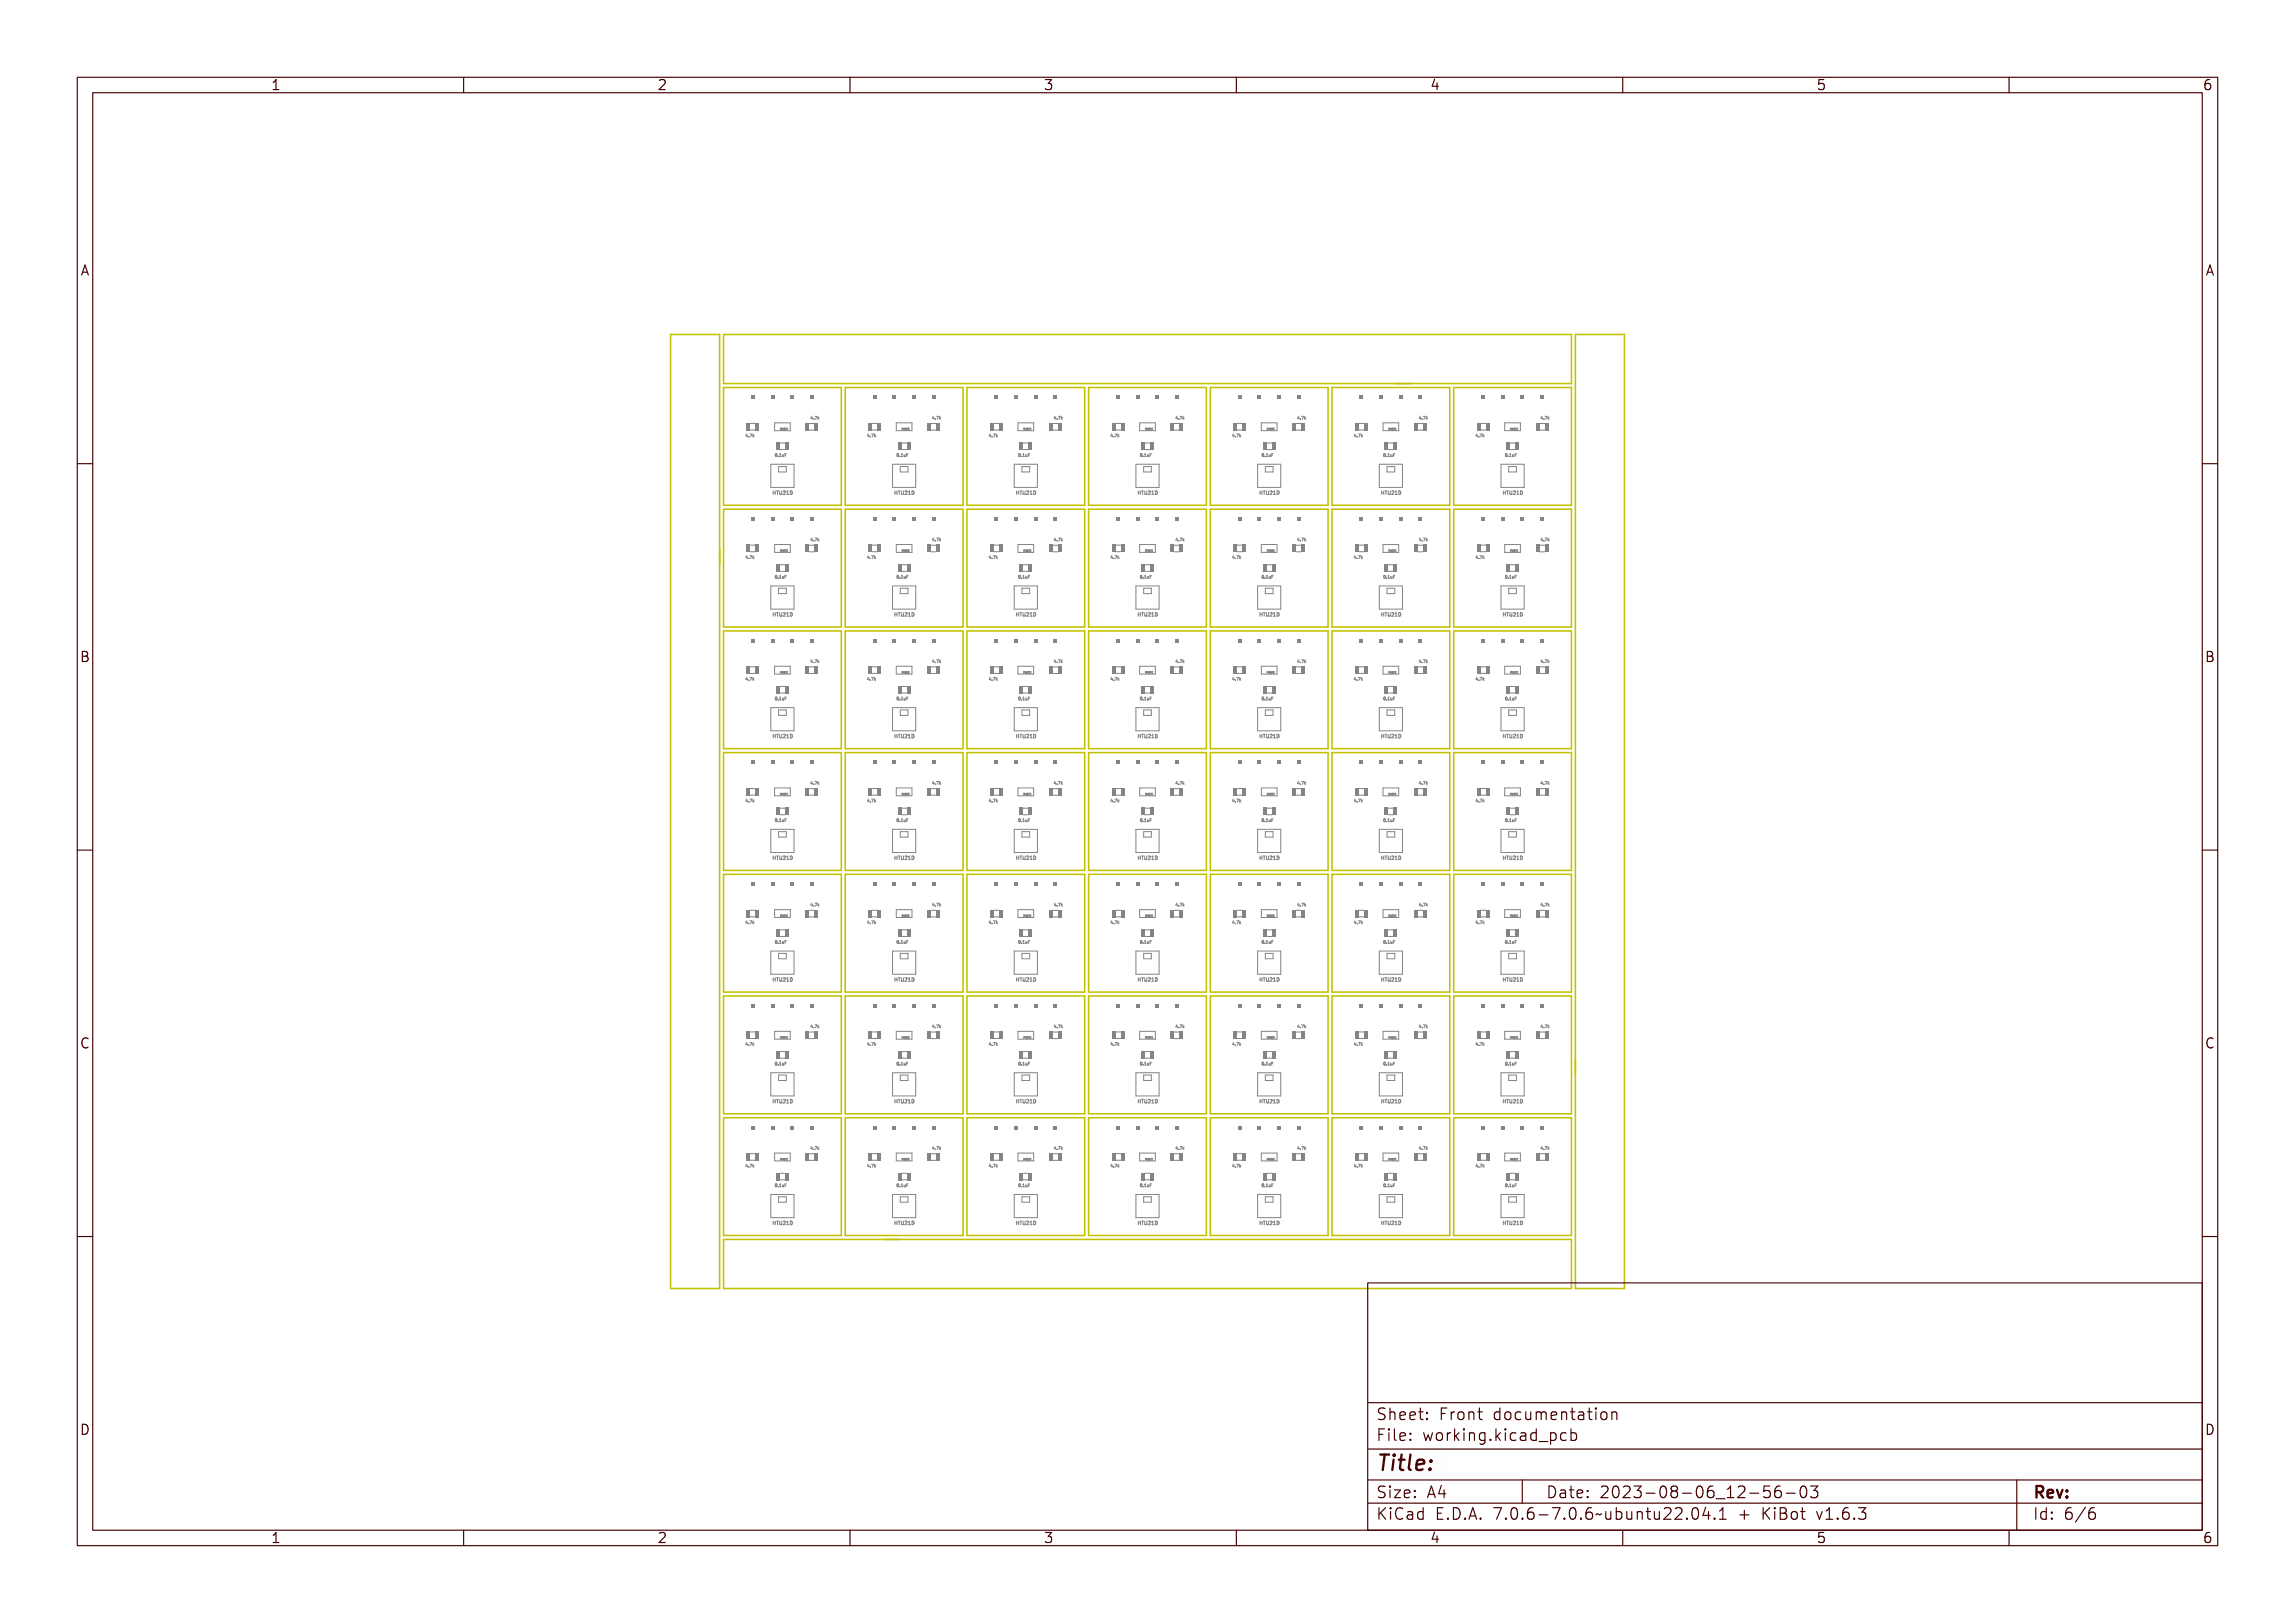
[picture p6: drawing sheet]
<svg xmlns="http://www.w3.org/2000/svg" width="297mm" height="210mm" viewBox="0 0 297 210" stroke-linecap="round" stroke-linejoin="round" font-family="sans-serif">
<defs><g id="words">
<text font-size="2.7" fill="#480000" x="178" y="190.3">Title:</text>
<g font-size="2" fill="#480000">
<text x="178" y="183.7">Sheet: Front documentation</text>
<text x="178" y="186.5">File: working.kicad_pcb</text>
<text x="178" y="193.9">Size: A4</text>
<text x="178" y="196.6">KiCad E.D.A. 7.0.6-7.0.6~ubuntu22.04.1 + KiBot v1.6.3</text>
<text x="200" y="193.9">Date: 2023-08-06_12-56-03</text>
<text x="263" y="196.6">Id: 6/6</text>
<text x="263" y="193.9">Rev:</text>
</g>
<g font-size="1.7" fill="#480000">
<text x="35" y="11.7">1</text>
<text x="85" y="11.7">2</text>
<text x="135" y="11.7">3</text>
<text x="185" y="11.7">4</text>
<text x="235" y="11.7">5</text>
<text x="285" y="11.7">6</text>
<text x="10.5" y="35.7">A</text>
<text x="285.5" y="35.7">A</text>
<text x="10.5" y="85.6">B</text>
<text x="285.5" y="85.6">B</text>
<text x="10.5" y="135.7">C</text>
<text x="285.5" y="135.7">C</text>
<text x="10.5" y="185.6">D</text>
<text x="285.5" y="185.6">D</text>
<text x="35" y="199.7">1</text>
<text x="85" y="199.7">2</text>
<text x="135" y="199.7">3</text>
<text x="185" y="199.7">4</text>
<text x="235" y="199.7">5</text>
<text x="285" y="199.7">6</text>
</g>
<g font-size=".6" fill="#848484">
<text x="99.9" y="64">HTU21D</text>
<text x="115.7" y="64">HTU21D</text>
<text x="131.4" y="64">HTU21D</text>
<text x="147.2" y="64">HTU21D</text>
<text x="162.9" y="64">HTU21D</text>
<text x="178.7" y="64">HTU21D</text>
<text x="194.4" y="64">HTU21D</text>
<text x="99.9" y="79.7">HTU21D</text>
<text x="115.7" y="79.7">HTU21D</text>
<text x="131.4" y="79.7">HTU21D</text>
<text x="147.2" y="79.7">HTU21D</text>
<text x="162.9" y="79.7">HTU21D</text>
<text x="178.7" y="79.7">HTU21D</text>
<text x="194.4" y="79.7">HTU21D</text>
<text x="99.9" y="95.5">HTU21D</text>
<text x="115.7" y="95.5">HTU21D</text>
<text x="131.4" y="95.5">HTU21D</text>
<text x="147.2" y="95.5">HTU21D</text>
<text x="162.9" y="95.5">HTU21D</text>
<text x="178.7" y="95.5">HTU21D</text>
<text x="194.4" y="95.5">HTU21D</text>
<text x="99.9" y="111.2">HTU21D</text>
<text x="115.7" y="111.2">HTU21D</text>
<text x="131.4" y="111.2">HTU21D</text>
<text x="147.2" y="111.2">HTU21D</text>
<text x="162.9" y="111.2">HTU21D</text>
<text x="178.7" y="111.2">HTU21D</text>
<text x="194.4" y="111.2">HTU21D</text>
<text x="99.9" y="127">HTU21D</text>
<text x="115.7" y="127">HTU21D</text>
<text x="131.4" y="127">HTU21D</text>
<text x="147.2" y="127">HTU21D</text>
<text x="162.9" y="127">HTU21D</text>
<text x="178.7" y="127">HTU21D</text>
<text x="194.4" y="127">HTU21D</text>
<text x="99.9" y="142.7">HTU21D</text>
<text x="115.7" y="142.7">HTU21D</text>
<text x="131.4" y="142.7">HTU21D</text>
<text x="147.2" y="142.7">HTU21D</text>
<text x="162.9" y="142.7">HTU21D</text>
<text x="178.7" y="142.7">HTU21D</text>
<text x="194.4" y="142.7">HTU21D</text>
<text x="99.9" y="158.5">HTU21D</text>
<text x="115.7" y="158.5">HTU21D</text>
<text x="131.4" y="158.5">HTU21D</text>
<text x="147.2" y="158.5">HTU21D</text>
<text x="162.9" y="158.5">HTU21D</text>
<text x="178.7" y="158.5">HTU21D</text>
<text x="194.4" y="158.5">HTU21D</text>
</g>
<g font-size=".5" fill="#848484">
<text x="96.4" y="56.6">4.7k</text>
<text x="100.2" y="59.1">0.1uF</text>
<text x="104.9" y="54.3">4.7k</text>
<text x="112.2" y="56.6">4.7k</text>
<text x="116" y="59.1">0.1uF</text>
<text x="120.6" y="54.3">4.7k</text>
<text x="127.9" y="56.6">4.7k</text>
<text x="131.7" y="59.1">0.1uF</text>
<text x="136.4" y="54.3">4.7k</text>
<text x="143.7" y="56.6">4.7k</text>
<text x="147.5" y="59.1">0.1uF</text>
<text x="152.1" y="54.3">4.7k</text>
<text x="159.4" y="56.6">4.7k</text>
<text x="163.2" y="59.1">0.1uF</text>
<text x="167.9" y="54.3">4.7k</text>
<text x="175.2" y="56.6">4.7k</text>
<text x="179" y="59.1">0.1uF</text>
<text x="183.6" y="54.3">4.7k</text>
<text x="190.9" y="56.6">4.7k</text>
<text x="194.7" y="59.1">0.1uF</text>
<text x="199.4" y="54.3">4.7k</text>
<text x="104.9" y="70">4.7k</text>
<text x="120.6" y="70">4.7k</text>
<text x="136.4" y="70">4.7k</text>
<text x="152.1" y="70">4.7k</text>
<text x="167.9" y="70">4.7k</text>
<text x="183.6" y="70">4.7k</text>
<text x="199.4" y="70">4.7k</text>
<text x="96.4" y="72.3">4.7k</text>
<text x="100.2" y="74.8">0.1uF</text>
<text x="112.2" y="72.3">4.7k</text>
<text x="116" y="74.8">0.1uF</text>
<text x="127.9" y="72.3">4.7k</text>
<text x="131.7" y="74.8">0.1uF</text>
<text x="143.7" y="72.3">4.7k</text>
<text x="147.5" y="74.8">0.1uF</text>
<text x="159.4" y="72.3">4.7k</text>
<text x="163.2" y="74.8">0.1uF</text>
<text x="175.2" y="72.3">4.7k</text>
<text x="179" y="74.8">0.1uF</text>
<text x="190.9" y="72.3">4.7k</text>
<text x="194.7" y="74.8">0.1uF</text>
<text x="96.4" y="88">4.7k</text>
<text x="104.9" y="85.8">4.7k</text>
<text x="112.2" y="88">4.7k</text>
<text x="120.6" y="85.8">4.7k</text>
<text x="127.9" y="88">4.7k</text>
<text x="136.4" y="85.8">4.7k</text>
<text x="143.7" y="88">4.7k</text>
<text x="152.1" y="85.8">4.7k</text>
<text x="159.4" y="88">4.7k</text>
<text x="167.9" y="85.8">4.7k</text>
<text x="175.2" y="88">4.7k</text>
<text x="183.6" y="85.8">4.7k</text>
<text x="190.9" y="88">4.7k</text>
<text x="199.4" y="85.8">4.7k</text>
<text x="100.2" y="90.6">0.1uF</text>
<text x="116" y="90.6">0.1uF</text>
<text x="131.7" y="90.6">0.1uF</text>
<text x="147.5" y="90.6">0.1uF</text>
<text x="163.2" y="90.6">0.1uF</text>
<text x="179" y="90.6">0.1uF</text>
<text x="194.7" y="90.6">0.1uF</text>
<text x="104.9" y="101.5">4.7k</text>
<text x="120.6" y="101.5">4.7k</text>
<text x="136.4" y="101.5">4.7k</text>
<text x="152.1" y="101.5">4.7k</text>
<text x="167.9" y="101.5">4.7k</text>
<text x="183.6" y="101.5">4.7k</text>
<text x="199.4" y="101.5">4.7k</text>
<text x="96.4" y="103.8">4.7k</text>
<text x="100.2" y="106.3">0.1uF</text>
<text x="112.2" y="103.8">4.7k</text>
<text x="116" y="106.3">0.1uF</text>
<text x="127.9" y="103.8">4.7k</text>
<text x="131.7" y="106.3">0.1uF</text>
<text x="143.7" y="103.8">4.7k</text>
<text x="147.5" y="106.3">0.1uF</text>
<text x="159.4" y="103.8">4.7k</text>
<text x="163.2" y="106.3">0.1uF</text>
<text x="175.2" y="103.8">4.7k</text>
<text x="179" y="106.3">0.1uF</text>
<text x="190.9" y="103.8">4.7k</text>
<text x="194.7" y="106.3">0.1uF</text>
<text x="96.4" y="119.5">4.7k</text>
<text x="104.9" y="117.3">4.7k</text>
<text x="112.2" y="119.5">4.7k</text>
<text x="120.6" y="117.3">4.7k</text>
<text x="127.9" y="119.5">4.7k</text>
<text x="136.4" y="117.3">4.7k</text>
<text x="143.7" y="119.5">4.7k</text>
<text x="152.1" y="117.3">4.7k</text>
<text x="159.4" y="119.5">4.7k</text>
<text x="167.9" y="117.3">4.7k</text>
<text x="175.2" y="119.5">4.7k</text>
<text x="183.6" y="117.3">4.7k</text>
<text x="190.9" y="119.5">4.7k</text>
<text x="199.4" y="117.3">4.7k</text>
<text x="100.2" y="122.1">0.1uF</text>
<text x="116" y="122.1">0.1uF</text>
<text x="131.7" y="122.1">0.1uF</text>
<text x="147.5" y="122.1">0.1uF</text>
<text x="163.2" y="122.1">0.1uF</text>
<text x="179" y="122.1">0.1uF</text>
<text x="194.7" y="122.1">0.1uF</text>
<text x="96.4" y="135.3">4.7k</text>
<text x="100.2" y="137.8">0.1uF</text>
<text x="104.9" y="133">4.7k</text>
<text x="112.2" y="135.3">4.7k</text>
<text x="116" y="137.8">0.1uF</text>
<text x="120.6" y="133">4.7k</text>
<text x="127.9" y="135.3">4.7k</text>
<text x="131.7" y="137.8">0.1uF</text>
<text x="136.4" y="133">4.7k</text>
<text x="143.7" y="135.3">4.7k</text>
<text x="147.5" y="137.8">0.1uF</text>
<text x="152.1" y="133">4.7k</text>
<text x="159.4" y="135.3">4.7k</text>
<text x="163.2" y="137.8">0.1uF</text>
<text x="167.9" y="133">4.7k</text>
<text x="175.2" y="135.3">4.7k</text>
<text x="179" y="137.8">0.1uF</text>
<text x="183.6" y="133">4.7k</text>
<text x="190.9" y="135.3">4.7k</text>
<text x="194.7" y="137.8">0.1uF</text>
<text x="199.4" y="133">4.7k</text>
<text x="104.9" y="148.8">4.7k</text>
<text x="120.6" y="148.8">4.7k</text>
<text x="136.4" y="148.8">4.7k</text>
<text x="152.1" y="148.8">4.7k</text>
<text x="167.9" y="148.8">4.7k</text>
<text x="183.6" y="148.8">4.7k</text>
<text x="199.4" y="148.8">4.7k</text>
<text x="96.4" y="151">4.7k</text>
<text x="100.2" y="153.6">0.1uF</text>
<text x="112.2" y="151">4.7k</text>
<text x="116" y="153.6">0.1uF</text>
<text x="127.9" y="151">4.7k</text>
<text x="131.7" y="153.6">0.1uF</text>
<text x="143.7" y="151">4.7k</text>
<text x="147.5" y="153.6">0.1uF</text>
<text x="159.4" y="151">4.7k</text>
<text x="163.2" y="153.6">0.1uF</text>
<text x="175.2" y="151">4.7k</text>
<text x="179" y="153.6">0.1uF</text>
<text x="190.9" y="151">4.7k</text>
<text x="194.7" y="153.6">0.1uF</text>
</g>
<g font-size=".3" fill="#848484">
<text x="100.9" y="55.7">PASTE</text>
<text x="116.7" y="55.7">PASTE</text>
<text x="132.4" y="55.7">PASTE</text>
<text x="148.2" y="55.7">PASTE</text>
<text x="163.9" y="55.7">PASTE</text>
<text x="179.7" y="55.7">PASTE</text>
<text x="195.4" y="55.7">PASTE</text>
<text x="100.9" y="71.4">PASTE</text>
<text x="116.7" y="71.4">PASTE</text>
<text x="132.4" y="71.4">PASTE</text>
<text x="148.2" y="71.4">PASTE</text>
<text x="163.9" y="71.4">PASTE</text>
<text x="179.7" y="71.4">PASTE</text>
<text x="195.4" y="71.4">PASTE</text>
<text x="100.9" y="87.2">PASTE</text>
<text x="116.7" y="87.2">PASTE</text>
<text x="132.4" y="87.2">PASTE</text>
<text x="148.2" y="87.2">PASTE</text>
<text x="163.9" y="87.2">PASTE</text>
<text x="179.7" y="87.2">PASTE</text>
<text x="195.4" y="87.2">PASTE</text>
<text x="100.9" y="102.9">PASTE</text>
<text x="116.7" y="102.9">PASTE</text>
<text x="132.4" y="102.9">PASTE</text>
<text x="148.2" y="102.9">PASTE</text>
<text x="163.9" y="102.9">PASTE</text>
<text x="179.7" y="102.9">PASTE</text>
<text x="195.4" y="102.9">PASTE</text>
<text x="100.9" y="118.7">PASTE</text>
<text x="116.7" y="118.7">PASTE</text>
<text x="132.4" y="118.7">PASTE</text>
<text x="148.2" y="118.7">PASTE</text>
<text x="163.9" y="118.7">PASTE</text>
<text x="179.7" y="118.7">PASTE</text>
<text x="195.4" y="118.7">PASTE</text>
<text x="100.9" y="134.4">PASTE</text>
<text x="116.7" y="134.4">PASTE</text>
<text x="132.4" y="134.4">PASTE</text>
<text x="148.2" y="134.4">PASTE</text>
<text x="163.9" y="134.4">PASTE</text>
<text x="179.7" y="134.4">PASTE</text>
<text x="195.4" y="134.4">PASTE</text>
<text x="100.9" y="150.2">PASTE</text>
<text x="116.7" y="150.2">PASTE</text>
<text x="132.4" y="150.2">PASTE</text>
<text x="148.2" y="150.2">PASTE</text>
<text x="163.9" y="150.2">PASTE</text>
<text x="179.7" y="150.2">PASTE</text>
<text x="195.4" y="150.2">PASTE</text>
</g>
</g></defs>
<g fill="none" stroke="#848484" stroke-width=".13">
<path d="M96.6 56.2l.1 .4-.2-.1zM96.6 56.2v.2h-.1zM96.9 56.5v.1zM97.1 56.2h.2l-.1 .4v-.4zM97.4 56.2v.2l.2-.1-.1 .1 .1 .2-.1-.2-.1 .2zM100.3 58.8v-.1a.17 .17 0 0 1 .2 .2 .17 .17 0 0 1-.2 .2zM100.4 58.8h.1l-.1 .3zM100.7 59v.1zM100.9 58.7h.1v.3l.1 .1h-.2l.1-.1v-.2zM101 55.4l.1 .1-.1 .2zM101 55.5h.1zM101.2 55.4l.1 .3h-.2z"/>
<path d="M101.2 58.8l.1 .3 .1-.3v.3h-.2zM101.2 55.5v.1zM101.3 55.5l.2-.1-.2 .1 .2 .1-.1 .1h-.1l.1-.1zM101.5 55.4h.2l-.1 .3zM101.5 58.7h.2l-.2 .1v.1h.2h-.2v.2zM101.7 55.4h.1l-.1 .1h.1l-.1 .1 .1 .1h-.1zM105.1 53.9v.4l-.2-.1zM105.1 53.9v.2h-.2zM105.3 54.2l.1 .1zM105.5 53.9h.2l-.1 .4 .1-.4zM105.8 53.9l.1 .2 .2-.1-.1 .1 .1 .2-.2-.2-.1 .2zM112.4 56.2v.4l-.2-.1z"/>
<path d="M112.4 56.2v.2h-.2zM112.6 56.5l.1 .1zM112.8 56.2h.2l-.1 .4 .1-.4zM113.1 56.2l.1 .2 .2-.1-.1 .1 .1 .2-.2-.2-.1 .2zM116.1 58.8v-.1a.17 .17 0 0 1 .2 .2 .17 .17 0 0 1-.2 .2zM116.1 58.8h.1l-.1 .3zM116.4 59l.1 .1zM116.7 58.7h.1v.3l.1 .1h-.2v-.3zM116.7 55.4l.2 .1-.2 .2zM116.7 55.5h.1zM116.9 55.4l.1 .3h-.1zM116.9 58.8l.1 .3 .2-.3v.3h-.2z"/>
<path d="M117 55.5v.1zM117.1 55.5l.1-.1-.1 .1 .1 .1v.1h-.1l.1-.1zM117.2 55.4h.2l-.1 .3zM117.2 58.7h.3l-.2 .1v.1h.2h-.2v.2zM117.4 55.4h.2l-.1 .1h.1l-.1 .1 .1 .1h-.2zM120.8 53.9l.1 .4-.2-.1zM120.8 53.9v.2h-.1zM121 54.2l.1 .1zM121.3 53.9h.2l-.1 .4v-.4zM121.6 53.9v.2l.2-.1-.1 .1 .1 .2-.1-.2-.1 .2zM128.1 56.2l.1 .4-.2-.1zM128.1 56.2v.2h-.1z"/>
<path d="M128.3 56.5l.1 .1zM128.6 56.2h.2l-.1 .4v-.4zM128.9 56.2v.2l.2-.1-.1 .1 .1 .2-.1-.2-.1 .2zM131.8 58.8v-.1a.17 .17 0 0 1 .2 .2 .17 .17 0 0 1-.2 .2zM131.9 58.8h.1l-.1 .3zM132.2 59v.1zM132.4 58.7h.1v.3l.1 .1h-.2l.1-.1v-.2zM132.4 55.4l.2 .1-.1 .2zM132.5 55.5h.1M132.7 55.4l.1 .3h-.2zM132.7 58.8l.1 .3 .1-.3v.3h-.2zM132.7 55.5v.1z"/>
<path d="M132.8 55.5l.1-.1-.1 .1 .2 .1-.1 .1h-.1l.1-.1zM133 55.4h.2l-.1 .3zM133 58.7h.2l-.2 .1v.1h.2h-.2v.2zM133.2 55.4h.1l-.1 .1h.1l-.1 .1 .1 .1h-.1zM136.5 53.9l.1 .4-.2-.1zM136.6 53.9v.2h-.2zM136.8 54.2l.1 .1zM137 53.9h.2l-.1 .4 .1-.4zM137.3 53.9l.1 .2 .2-.1-.2 .1 .2 .2-.2-.2-.1 .2zM143.8 56.2l.1 .4-.2-.1zM143.9 56.2v.2h-.2zM144.1 56.5l.1 .1z"/>
<path d="M144.3 56.2h.2l-.1 .4 .1-.4zM144.6 56.2l.1 .2 .2-.1-.2 .1 .2 .2-.2-.2-.1 .2zM147.5 58.8l.1-.1a.17 .17 0 0 1 .2 .2 .18 .18 0 0 1-.3 .2zM147.6 58.8h.1l-.1 .3zM147.9 59l.1 .1zM148.1 58.7h.2v.3l.1 .1h-.2v-.1v-.2zM148.2 55.4l.1 .1-.1 .2zM148.2 55.5h.1zM148.4 55.4l.1 .3h-.1zM148.4 58.8l.1 .3 .1-.3v.3h-.1zM148.4 55.5v.1zM148.6 55.5l.1-.1-.1 .1 .1 .1v.1h-.1l.1-.1z"/>
<path d="M148.7 55.4h.2l-.1 .3zM148.7 58.7h.3l-.2 .1v.1h.1h-.1v.2zM148.9 55.4h.2l-.1 .1h.1l-.1 .1 .1 .1h-.2zM152.3 53.9l.1 .4-.2-.1zM152.3 53.9v.2h-.1zM152.5 54.2l.1 .1zM152.8 53.9h.2l-.1 .4v-.4zM153.1 53.9v.2l.2-.1-.1 .1 .1 .2-.1-.2-.1 .2zM159.6 56.2l.1 .4-.3-.1zM159.6 56.2v.2h-.1zM159.8 56.5l.1 .1zM160.1 56.2h.2l-.1 .4v-.4z"/>
<path d="M160.4 56.2v.2l.2-.1-.1 .1 .1 .2-.1-.2-.1 .2zM163.3 58.8v-.1a.17 .17 0 0 1 .2 .2 .17 .17 0 0 1-.2 .2zM163.4 58.8v.3zM163.7 59v.1zM163.9 58.7h.1v.3l.1 .1h-.2l.1-.3zM163.9 55.4l.2 .1-.1 .2zM164 55.5h.1M164.2 55.4l.1 .3h-.2zM164.2 58.8l.1 .3 .1-.3v.3h-.2zM164.2 55.5v.1zM164.3 55.5l.1-.1-.1 .1 .2 .1-.1 .1h-.1l.1-.1zM164.5 55.4h.2l-.1 .3z"/>
<path d="M164.5 58.7h.2l-.2 .1v.1h.2h-.2v.2zM164.7 55.4h.1l-.1 .1h.1l-.1 .1 .1 .1h-.1zM168 53.9l.1 .4-.2-.1zM168.1 53.9v.2h-.2zM168.3 54.2l.1 .1zM168.5 53.9h.2l-.1 .4 .1-.4zM168.8 53.9l.1 .2 .2-.1-.2 .1 .2 .2-.2-.2-.1 .2zM175.3 56.2l.1 .4-.2-.1zM175.4 56.2v.2h-.2zM175.6 56.5l.1 .1zM175.8 56.2h.2l-.1 .4 .1-.4zM176.1 56.2l.1 .2 .1-.1-.1 .1 .2 .2-.2-.2-.1 .2z"/>
<path d="M179 58.8l.1-.1a.17 .17 0 0 1 .2 .2 .18 .18 0 0 1-.3 .2zM179.1 58.8h.1l-.1 .3zM179.4 59l.1 .1zM179.6 58.7h.2v.3l.1 .1h-.3l.1-.1v-.2zM179.7 55.4l.1 .1-.1 .2zM179.7 55.5h.1zM179.9 55.4l.1 .3h-.1zM179.9 58.8l.1 .3 .1-.3v.3h-.2zM179.9 55.5l.1 .1zM180.1 55.5l.1-.1-.1 .1 .1 .1v.1h-.1l.1-.1zM180.2 55.4h.2l-.1 .3zM180.2 58.7h.3l-.2 .1v.1h.1h-.1v.2z"/>
<path d="M180.4 55.4h.2l-.1 .1h.1l-.1 .1 .1 .1h-.2zM183.8 53.9l.1 .4-.3-.1zM183.8 53.9v.2h-.1zM184 54.2l.1 .1zM184.3 53.9h.2l-.1 .4v-.4zM184.6 53.9v.2l.2-.1-.1 .1 .1 .2-.1-.2-.1 .2zM191.1 56.2l.1 .4-.3-.1zM191.1 56.2v.2h-.1zM191.3 56.5l.1 .1zM191.6 56.2h.2l-.1 .4v-.4zM191.9 56.2v.2l.2-.1-.1 .1 .1 .2-.1-.2-.1 .2zM194.8 58.8v-.1a.17 .17 0 0 1 .2 .2 .17 .17 0 0 1-.2 .2z"/>
<path d="M194.8 58.8h.1v.3zM195.2 59v.1zM195.4 58.7h.1v.3l.1 .1h-.2l.1-.1v-.2zM195.4 55.4l.2 .1-.1 .2zM195.5 55.5h.1M195.7 55.4l.1 .3h-.2zM195.7 58.8l.1 .3 .1-.3v.3h-.2zM195.7 55.5v.1zM195.8 55.5l.1-.1-.1 .1 .1 .1v.1h-.1l.1-.1zM196 55.4h.2l-.1 .3zM196 58.7h.2l-.2 .1v.1h.2h-.2v.2zM196.2 55.4h.1l-.1 .1h.1l-.1 .1 .1 .1h-.1z"/>
<path d="M199.5 53.9l.1 .4-.2-.1zM199.5 53.9v.2h-.1zM199.8 54.2l.1 .1zM200 53.9h.2l-.1 .4 .1-.4zM200.3 53.9l.1 .2 .1-.1-.1 .1 .2 .2-.2-.2-.1 .2zM96.6 71.9l.1 .4-.2-.1zM96.6 72v.2h-.1zM96.9 72.2v.1zM97.1 71.9h.2l-.1 .4v-.3zM97.4 71.9v.2l.2-.1-.1 .1 .1 .2-.1-.1-.1 .1zM100 63.5v.2h.2l.1-.2v.5l-.1-.2h-.2v.2zM100 79.3v.2h.2l.1-.2v.4l-.1-.2h-.2v.2z"/>
<path d="M100.3 74.5a.17 .17 0 0 1 .2 .2 .17 .17 0 0 1-.2 .1zM100.3 63.5h.4l-.2 .1v.4v-.4zM100.3 79.3h.4l-.2 .1v.3v-.3zM100.4 74.5l.1 .1-.1 .2zM100.7 74.8h.1M100.7 63.5l.1 .4h.1v-.4l.1 .3a.15 .15 0 0 1-.1 .2 .15 .15 0 0 1-.2-.2zM100.7 79.3l.1 .4h.1v-.4l.1 .3a.15 .15 0 0 1-.1 .2 .15 .15 0 0 1-.2-.2zM100.9 74.5h.1v.3h.1h-.2h.1v-.3zM101 71.2l.1 .1-.1 .1zM101 71.2l.1 .1zM101.1 63.6l.1-.1a.21 .21 0 0 1 .1 .3 .21 .21 0 0 1-.1 .2h.2h-.3l.2-.3zM101.1 79.3h.1a.21 .21 0 0 1 .1 .2 .21 .21 0 0 1-.1 .2h.2h-.3l.2-.3z"/>
<path d="M101.2 71.2l.1 .2h-.2zM101.2 74.6l.1 .2 .1-.2v.2h-.2zM101.2 71.2v.1zM101.3 71.2h.2h-.2l.2 .1-.1 .1h-.1h.1zM101.5 63.6l.1-.1v.5h.1h-.2h.1v-.4zM101.5 79.3h.1v.4h.1h-.2h.1v-.3zM101.5 71.2h.2l-.1 .2zM101.5 74.5h.2h-.2v.1h.2l-.2 .1v.1zM101.7 71.2h.1h-.1l.1 .1-.1 .1h.1h-.1zM101.8 63.5a.23 .23 0 0 1 .3 .3 .23 .23 0 0 1-.3 .2zM101.8 79.3a.23 .23 0 0 1 .3 .2 .23 .23 0 0 1-.3 .2zM101.9 63.6a.18 .18 0 0 1 .2 .2 .18 .18 0 0 1-.2 .2z"/>
<path d="M101.9 79.3a.18 .18 0 0 1 .2 .2 .18 .18 0 0 1-.2 .2zM102.3 63.5a.23 .23 0 0 1 .2 .3 .23 .23 0 0 1-.2 .2M102.3 79.3a.23 .23 0 0 1 .2 .2 .23 .23 0 0 1-.2 .2M105.1 69.6v.4l-.2-.1zM105.1 69.7v.2h-.2zM105.3 69.9l.1 .1zM105.5 69.6h.2l-.1 .4 .1-.3zM105.8 69.6l.1 .3 .2-.2-.1 .1 .1 .2-.2-.1-.1 .1zM112.4 71.9v.4l-.2-.1zM112.4 72v.2h-.2zM112.6 72.2l.1 .1zM112.8 71.9h.2l-.1 .4 .1-.3z"/>
<path d="M113.1 71.9l.1 .2 .2-.1-.1 .1 .1 .2-.2-.1-.1 .1zM115.7 79.3l.1 .2h.1l.1-.2v.4l-.1-.2h-.1l-.1 .2zM115.7 63.5l.1 .2h.1l.1-.2v.5l-.1-.2h-.1l-.1 .2zM116.1 74.5a.17 .17 0 0 1 .2 .2 .17 .17 0 0 1-.2 .1zM116.1 79.3h.3l-.1 .1v.3l-.1-.3zM116.1 63.5h.3l-.1 .1v.4l-.1-.4zM116.1 74.5l.1 .1-.1 .2zM116.4 74.8h.1zM116.5 79.3v.4h.2v-.4v.3a.15 .15 0 0 1-.1 .2 .15 .15 0 0 1-.1-.2zM116.5 63.5v.4h.2v-.4v.3a.15 .15 0 0 1-.1 .2 .15 .15 0 0 1-.1-.2zM116.7 74.5h.1v.3h.1h-.2v-.3zM116.7 71.2l.2 .1-.2 .1z"/>
<path d="M116.7 71.2l.1 .1zM116.8 79.3h.2a.21 .21 0 0 1 .1 .2 .21 .21 0 0 1-.2 .2h.2h-.3l.2-.3zM116.8 63.6l.2-.1a.21 .21 0 0 1 .1 .3 .21 .21 0 0 1-.2 .2h.2h-.3l.2-.3zM116.9 71.2l.1 .2h-.1zM116.9 74.6l.1 .2 .2-.2v.2h-.2zM117 71.2v.1zM117.1 71.2h.1h-.1l.1 .1v.1h-.1h.1zM117.2 79.3h.2v.4h.1h-.3h.1v-.3zM117.2 63.6l.2-.1v.5h.1h-.3h.1v-.4zM117.2 71.2h.2l-.1 .2zM117.2 74.5h.3h-.2v.1h.2l-.2 .1v.1zM117.4 71.2h.2h-.1l.1 .1-.1 .1h.1h-.2z"/>
<path d="M117.6 79.3a.23 .23 0 0 1 .3 .2 .23 .23 0 0 1-.3 .2zM117.6 63.5a.23 .23 0 0 1 .3 .3 .23 .23 0 0 1-.3 .2zM117.6 79.3a.18 .18 0 0 1 .2 .2 .18 .18 0 0 1-.2 .2zM117.6 63.6a.18 .18 0 0 1 .2 .2 .18 .18 0 0 1-.2 .2zM118 63.5a.23 .23 0 0 1 .3 .3 .23 .23 0 0 1-.3 .2M118 79.3a.23 .23 0 0 1 .3 .2 .23 .23 0 0 1-.3 .2M120.8 69.6l.1 .4-.2-.1zM120.8 69.7v.2h-.1zM121 69.9l.1 .1zM121.3 69.6h.2l-.1 .4v-.3zM121.6 69.6v.3l.2-.2-.1 .1 .1 .2-.1-.1-.1 .1zM128.1 71.9l.1 .4-.2-.1z"/>
<path d="M128.1 72v.2h-.1zM128.3 72.2l.1 .1zM128.6 71.9h.2l-.1 .4v-.3zM128.9 71.9v.2l.2-.1-.1 .1 .1 .2-.1-.1-.1 .1zM131.5 79.3v.2h.2l.1-.2v.4l-.1-.2h-.2v.2zM131.5 63.5v.2h.2l.1-.2v.5l-.1-.2h-.2v.2zM131.8 74.5a.17 .17 0 0 1 .2 .2 .17 .17 0 0 1-.2 .1zM131.8 79.3h.4l-.2 .1v.3v-.3zM131.8 63.5h.4l-.2 .1v.4v-.4zM131.9 74.5l.1 .1-.1 .2zM132.2 74.8h.1M132.2 79.3l.1 .4h.1v-.4l.1 .3a.15 .15 0 0 1-.1 .2 .15 .15 0 0 1-.2-.2z"/>
<path d="M132.2 63.5l.1 .4h.1v-.4l.1 .3a.15 .15 0 0 1-.1 .2 .15 .15 0 0 1-.2-.2zM132.4 74.5h.1v.3h.1h-.2h.1v-.3zM132.4 71.2l.2 .1-.1 .1zM132.5 71.2v.1zM132.6 79.3h.1a.21 .21 0 0 1 .1 .2 .21 .21 0 0 1-.2 .2h.3h-.3l.2-.3zM132.6 63.6l.1-.1a.21 .21 0 0 1 .1 .3 .21 .21 0 0 1-.2 .2h.3h-.3l.2-.3zM132.7 71.2l.1 .2h-.2zM132.7 74.6l.1 .2 .1-.2v.2h-.2zM132.7 71.2v.1zM132.8 71.2h.1h-.1l.2 .1-.1 .1h-.1h.1zM133 79.3h.1v.4h.1h-.2h.1v-.3zM133 63.6l.1-.1v.5h.1h-.2h.1v-.4z"/>
<path d="M133 71.2h.2l-.1 .2zM133 74.5h.2h-.2v.1h.2l-.2 .1v.1zM133.2 71.2h.1h-.1l.1 .1-.1 .1h.1h-.1zM133.3 79.3a.23 .23 0 0 1 .3 .2 .23 .23 0 0 1-.3 .2zM133.3 63.5a.23 .23 0 0 1 .3 .3 .23 .23 0 0 1-.3 .2zM133.4 79.3a.18 .18 0 0 1 .1 .2 .18 .18 0 0 1-.1 .2zM133.4 63.6a.18 .18 0 0 1 .1 .2 .18 .18 0 0 1-.1 .2zM133.8 63.5a.23 .23 0 0 1 .2 .3 .23 .23 0 0 1-.2 .2M133.8 79.3a.23 .23 0 0 1 .2 .2 .23 .23 0 0 1-.2 .2M136.5 69.6l.1 .4-.2-.1zM136.6 69.7v.2h-.2zM136.8 69.9l.1 .1z"/>
<path d="M137 69.6h.2l-.1 .4 .1-.3zM137.3 69.6l.1 .3 .2-.2-.2 .1 .2 .2-.2-.1-.1 .1zM143.8 71.9l.1 .4-.2-.1zM143.9 72v.2h-.2zM144.1 72.2l.1 .1zM144.3 71.9h.2l-.1 .4 .1-.3zM144.6 71.9l.1 .2 .2-.1-.2 .1 .2 .2-.2-.1-.1 .1zM147.2 63.5l.1 .2h.1l.1-.2v.5l-.1-.2h-.1l-.1 .2zM147.2 79.3l.1 .2h.1l.1-.2v.4l-.1-.2h-.1l-.1 .2zM147.5 74.5h.1a.17 .17 0 0 1 .2 .2 .17 .17 0 0 1-.3 .1zM147.6 63.5h.3l-.1 .1v.4l-.1-.4zM147.6 79.3h.3l-.1 .1v.3l-.1-.3z"/>
<path d="M147.6 74.5l.1 .1-.1 .2zM147.9 74.8h.1zM148 63.5v.4h.2v-.4v.3a.15 .15 0 0 1-.1 .2 .15 .15 0 0 1-.1-.2zM148 79.3v.4h.2v-.4v.3a.15 .15 0 0 1-.1 .2 .15 .15 0 0 1-.1-.2zM148.1 74.5h.2v.3h.1h-.2v-.3zM148.2 71.2l.1 .1-.1 .1zM148.2 71.2l.1 .1zM148.3 63.6l.2-.1a.21 .21 0 0 1 .1 .3 .21 .21 0 0 1-.2 .2h.2h-.3l.2-.3zM148.3 79.3h.2a.21 .21 0 0 1 .1 .2 .21 .21 0 0 1-.2 .2h.2h-.3l.2-.3zM148.4 71.2l.1 .2h-.1zM148.4 74.6l.1 .2 .1-.2v.2h-.1zM148.4 71.2v.1z"/>
<path d="M148.6 71.2h.1h-.1l.1 .1v.1h-.1h.1zM148.7 63.6l.2-.1v.5h.1h-.3h.1v-.4zM148.7 79.3h.2v.4h.1h-.3h.1v-.3zM148.7 71.2h.2l-.1 .2zM148.7 74.5h.3h-.2v.1h.1l-.1 .1v.1zM148.9 71.2h.2h-.1l.1 .1-.1 .1h.1h-.2zM149.1 63.5a.23 .23 0 0 1 .3 .3 .23 .23 0 0 1-.3 .2zM149.1 79.3a.23 .23 0 0 1 .3 .2 .23 .23 0 0 1-.3 .2zM149.1 63.6a.18 .18 0 0 1 .2 .2 .18 .18 0 0 1-.2 .2zM149.1 79.3a.18 .18 0 0 1 .2 .2 .18 .18 0 0 1-.2 .2zM149.5 63.5a.23 .23 0 0 1 .3 .3 .23 .23 0 0 1-.3 .2M149.5 79.3a.23 .23 0 0 1 .3 .2 .23 .23 0 0 1-.3 .2"/>
<path d="M152.3 69.6l.1 .4-.2-.1zM152.3 69.7v.2h-.1zM152.5 69.9l.1 .1zM152.8 69.6h.2l-.1 .4v-.3zM153.1 69.6v.3l.2-.2-.1 .1 .1 .2-.1-.1-.1 .1zM159.6 71.9l.1 .4-.3-.1zM159.6 72v.2h-.1zM159.8 72.2l.1 .1zM160.1 71.9h.2l-.1 .4v-.3zM160.4 71.9v.2l.2-.1-.1 .1 .1 .2-.1-.1-.1 .1zM163 63.5v.2h.2l.1-.2v.5l-.1-.2h-.2v.2zM163 79.3v.2h.2l.1-.2v.4l-.1-.2h-.2v.2z"/>
<path d="M163.3 74.5a.17 .17 0 0 1 .2 .2 .17 .17 0 0 1-.2 .1zM163.3 63.5h.4l-.2 .1v.4l-.1-.4zM163.3 79.3h.4l-.2 .1v.3l-.1-.3zM163.4 74.5v.1v.2zM163.7 74.8h.1M163.7 63.5l.1 .4h.1v-.4l.1 .3a.15 .15 0 0 1-.2 .2 .15 .15 0 0 1-.1-.2zM163.7 79.3l.1 .4h.1v-.4l.1 .3a.15 .15 0 0 1-.2 .2 .15 .15 0 0 1-.1-.2zM163.9 74.5h.1v.3h.1h-.2l.1-.3zM163.9 71.2l.2 .1-.1 .1zM164 71.2v.1zM164.1 63.6l.1-.1a.21 .21 0 0 1 .1 .3 .21 .21 0 0 1-.2 .2h.3h-.3l.2-.3zM164.1 79.3h.1a.21 .21 0 0 1 .1 .2 .21 .21 0 0 1-.2 .2h.3h-.3l.2-.3z"/>
<path d="M164.2 71.2l.1 .2h-.2zM164.2 74.6l.1 .2 .1-.2v.2h-.2zM164.2 71.2v.1zM164.3 71.2h.1h-.1l.2 .1-.1 .1h-.1h.1zM164.5 63.6l.1-.1v.5h.1h-.2h.1v-.4zM164.5 79.3h.1v.4h.1h-.2h.1v-.3zM164.5 71.2h.2l-.1 .2zM164.5 74.5h.2h-.2v.1h.2l-.2 .1v.1zM164.7 71.2h.1h-.1l.1 .1-.1 .1h.1h-.1zM164.8 63.5a.23 .23 0 0 1 .3 .3 .23 .23 0 0 1-.3 .2zM164.8 79.3a.23 .23 0 0 1 .3 .2 .23 .23 0 0 1-.3 .2zM164.9 63.6a.18 .18 0 0 1 .1 .2 .18 .18 0 0 1-.1 .2z"/>
<path d="M164.9 79.3a.18 .18 0 0 1 .1 .2 .18 .18 0 0 1-.1 .2zM165.3 63.5a.23 .23 0 0 1 .2 .3 .23 .23 0 0 1-.2 .2M165.3 79.3a.23 .23 0 0 1 .2 .2 .23 .23 0 0 1-.2 .2M168 69.6l.1 .4-.2-.1zM168.1 69.7v.2h-.2zM168.3 69.9l.1 .1zM168.5 69.6h.2l-.1 .4 .1-.3zM168.8 69.6l.1 .3 .2-.2-.2 .1 .2 .2-.2-.1-.1 .1zM175.3 71.9l.1 .4-.2-.1zM175.4 72v.2h-.2zM175.6 72.2l.1 .1zM175.8 71.9h.2l-.1 .4 .1-.3z"/>
<path d="M176.1 71.9l.1 .2 .1-.1-.1 .1 .2 .2-.2-.1-.1 .1zM178.7 63.5l.1 .2h.1l.1-.2v.5l-.1-.2h-.1l-.1 .2zM178.7 79.3l.1 .2h.1l.1-.2v.4l-.1-.2h-.1l-.1 .2zM179 74.5h.1a.17 .17 0 0 1 .2 .2 .17 .17 0 0 1-.3 .1zM179.1 63.5h.3l-.1 .1v.4l-.1-.4zM179.1 79.3h.3l-.1 .1v.3l-.1-.3zM179.1 74.5l.1 .1-.1 .2zM179.4 74.8h.1zM179.5 63.5v.4h.2v-.4v.3a.15 .15 0 0 1-.1 .2 .15 .15 0 0 1-.1-.2zM179.5 79.3v.4h.2v-.4v.3a.15 .15 0 0 1-.1 .2 .15 .15 0 0 1-.1-.2zM179.6 74.5h.2v.3h.1h-.3h.1v-.3zM179.7 71.2l.1 .1-.1 .1z"/>
<path d="M179.7 71.2l.1 .1zM179.8 63.6l.2-.1a.21 .21 0 0 1 .1 .3 .21 .21 0 0 1-.2 .2h.2h-.3l.2-.3zM179.8 79.3h.2a.21 .21 0 0 1 .1 .2 .21 .21 0 0 1-.2 .2h.2h-.3l.2-.3zM179.9 71.2l.1 .2h-.1zM179.9 74.6l.1 .2 .1-.2v.2h-.2zM179.9 71.2l.1 .1zM180.1 71.2h.1h-.1l.1 .1v.1h-.1h.1zM180.2 63.6l.2-.1v.5h.1h-.3h.1v-.4zM180.2 79.3h.2v.4h.1h-.3h.1v-.3zM180.2 71.2h.2l-.1 .2zM180.2 74.5h.3h-.2v.1h.1l-.1 .1v.1zM180.4 71.2h.2h-.1l.1 .1-.1 .1h.1h-.2z"/>
<path d="M180.6 63.5a.23 .23 0 0 1 .3 .3 .23 .23 0 0 1-.3 .2zM180.6 79.3a.23 .23 0 0 1 .3 .2 .23 .23 0 0 1-.3 .2zM180.6 63.6a.18 .18 0 0 1 .2 .2 .18 .18 0 0 1-.2 .2zM180.6 79.3a.18 .18 0 0 1 .2 .2 .18 .18 0 0 1-.2 .2zM181 63.5a.23 .23 0 0 1 .3 .3 .23 .23 0 0 1-.3 .2M181 79.3a.23 .23 0 0 1 .3 .2 .23 .23 0 0 1-.3 .2M183.8 69.6l.1 .4-.3-.1zM183.8 69.7v.2h-.1zM184 69.9l.1 .1zM184.3 69.6h.2l-.1 .4v-.3zM184.6 69.6v.3l.2-.2-.1 .1 .1 .2-.1-.1-.1 .1zM191.1 71.9l.1 .4-.3-.1z"/>
<path d="M191.1 72v.2h-.1zM191.3 72.2l.1 .1zM191.6 71.9h.2l-.1 .4v-.3zM191.9 71.9v.2l.2-.1-.1 .1 .1 .2-.1-.1-.1 .1zM194.5 63.5v.2h.2l.1-.2v.5l-.1-.2h-.2v.2zM194.5 79.3v.2h.2l.1-.2v.4l-.1-.2h-.2v.2zM194.8 74.5a.17 .17 0 0 1 .2 .2 .17 .17 0 0 1-.2 .1zM194.8 63.5h.3l-.1 .1v.4l-.1-.4zM194.8 79.3h.3l-.1 .1v.3l-.1-.3zM194.8 74.5l.1 .1v.2zM195.2 74.8h.1M195.2 63.5l.1 .4h.1v-.4l.1 .3a.15 .15 0 0 1-.2 .2 .15 .15 0 0 1-.1-.2z"/>
<path d="M195.2 79.3l.1 .4h.1v-.4l.1 .3a.15 .15 0 0 1-.2 .2 .15 .15 0 0 1-.1-.2zM195.4 74.5h.1v.3h.1h-.2h.1v-.3zM195.4 71.2l.2 .1-.1 .1zM195.5 71.2v.1zM195.6 63.6l.1-.1a.21 .21 0 0 1 .1 .3 .21 .21 0 0 1-.2 .2h.3h-.3l.2-.3zM195.6 79.3h.1a.21 .21 0 0 1 .1 .2 .21 .21 0 0 1-.2 .2h.3h-.3l.2-.3zM195.7 71.2l.1 .2h-.2zM195.7 74.6l.1 .2 .1-.2v.2h-.2zM195.7 71.2v.1zM195.8 71.2h.1h-.1l.1 .1v.1h-.1h.1zM196 63.6l.1-.1v.5h.1h-.2h.1v-.4zM196 79.3h.1v.4h.1h-.2h.1v-.3z"/>
<path d="M196 71.2h.2l-.1 .2zM196 74.5h.2h-.2v.1h.2l-.2 .1v.1zM196.2 71.2h.1h-.1l.1 .1-.1 .1h.1h-.1zM196.3 63.5a.23 .23 0 0 1 .3 .3 .23 .23 0 0 1-.3 .2zM196.3 79.3a.23 .23 0 0 1 .3 .2 .23 .23 0 0 1-.3 .2zM196.4 63.6a.18 .18 0 0 1 .1 .2 .18 .18 0 0 1-.1 .2zM196.4 79.3a.18 .18 0 0 1 .1 .2 .18 .18 0 0 1-.1 .2zM196.8 63.5a.23 .23 0 0 1 .2 .3 .23 .23 0 0 1-.2 .2M196.8 79.3a.23 .23 0 0 1 .2 .2 .23 .23 0 0 1-.2 .2M199.5 69.6l.1 .4-.2-.1zM199.5 69.7v.2h-.1zM199.8 69.9l.1 .1z"/>
<path d="M200 69.6h.2l-.1 .4 .1-.3zM200.3 69.6l.1 .3 .1-.2-.1 .1 .2 .2-.2-.1-.1 .1zM96.6 87.7l.1 .3h-.2zM96.6 87.7v.2h-.1zM96.9 88h.1M97.1 87.7h.2l-.1 .3v-.3zM97.4 87.7v.2l.2-.1-.1 .1 .1 .1-.1-.1-.1 .1zM100 95v.2h.2l.1-.2v.5l-.1-.2h-.2v.2zM100.3 90.3v-.1a.17 .17 0 0 1 .2 .2 .17 .17 0 0 1-.2 .1zM100.3 95h.4l-.2 .1v.4v-.4zM100.4 90.3h.1l-.1 .3zM100.7 90.5v.1z"/>
<path d="M100.7 95l.1 .4h.1v-.4l.1 .3a.15 .15 0 0 1-.1 .2 .15 .15 0 0 1-.2-.2zM100.9 90.2h.1v.3l.1 .1h-.2l.1-.1v-.2zM101 86.9l.1 .1-.1 .2zM101 87h.1zM101.1 95.1l.1-.1a.21 .21 0 0 1 .1 .3 .21 .21 0 0 1-.1 .1l.2 .1h-.3l.2-.3zM101.2 86.9l.1 .3h-.2zM101.2 90.3l.1 .3 .1-.3v.3h-.2zM101.2 87v.1zM101.3 87l.2-.1-.2 .1 .2 .1-.1 .1-.1-.1h.1zM101.5 95.1l.1-.1v.4l.1 .1h-.2l.1-.1v-.3zM101.5 86.9h.2l-.1 .3zM101.5 90.2h.2l-.2 .1v.1h.2h-.2v.2z"/>
<path d="M101.7 86.9h.1l-.1 .1h.1l-.1 .1 .1 .1h-.1zM101.8 95a.23 .23 0 0 1 .3 .3 .23 .23 0 0 1-.3 .2zM101.9 95.1a.18 .18 0 0 1 .2 .2 .18 .18 0 0 1-.2 .1zM102.3 95a.23 .23 0 0 1 .2 .2 .23 .23 0 0 1-.2 .3M105.1 85.4v.4l-.2-.1zM105.1 85.4v.2h-.2zM105.3 85.7l.1 .1zM105.5 85.4h.2l-.1 .4 .1-.4zM105.8 85.4l.1 .2 .2-.1-.1 .1 .1 .2-.2-.2-.1 .2zM112.4 87.7v.3h-.2zM112.4 87.7v.2h-.2zM112.6 88h.1z"/>
<path d="M112.8 87.7h.2l-.1 .3 .1-.3zM113.1 87.7l.1 .2 .2-.1-.1 .1 .1 .1-.2-.1-.1 .1zM115.7 95l.1 .2h.1l.1-.2v.5l-.1-.2h-.1l-.1 .2zM116.1 90.3v-.1a.17 .17 0 0 1 .2 .2 .17 .17 0 0 1-.2 .1zM116.1 95h.3l-.1 .1v.4l-.1-.4zM116.1 90.3h.1l-.1 .3zM116.4 90.5l.1 .1zM116.5 95v.4h.2v-.4v.3a.15 .15 0 0 1-.1 .2 .15 .15 0 0 1-.1-.2zM116.7 90.2h.1v.3l.1 .1h-.2v-.3zM116.7 86.9l.2 .1-.2 .2zM116.7 87h.1zM116.8 95.1l.2-.1a.21 .21 0 0 1 .1 .3 .21 .21 0 0 1-.2 .1l.2 .1h-.3l.2-.3z"/>
<path d="M116.9 86.9l.1 .3h-.1zM116.9 90.3l.1 .3 .2-.3v.3h-.2zM117 87v.1zM117.1 87l.1-.1-.1 .1 .1 .1v.1l-.1-.1h.1zM117.2 95.1l.2-.1v.4l.1 .1h-.3l.1-.1v-.3zM117.2 86.9h.2l-.1 .3zM117.2 90.2h.3l-.2 .1v.1h.2h-.2v.2zM117.4 86.9h.2l-.1 .1h.1l-.1 .1 .1 .1h-.2zM117.6 95a.23 .23 0 0 1 .3 .3 .23 .23 0 0 1-.3 .2zM117.6 95.1a.18 .18 0 0 1 .2 .2 .18 .18 0 0 1-.2 .1zM118 95a.23 .23 0 0 1 .3 .2 .23 .23 0 0 1-.3 .3M120.8 85.4l.1 .4-.2-.1z"/>
<path d="M120.8 85.4v.2h-.1zM121 85.7l.1 .1zM121.3 85.4h.2l-.1 .4v-.4zM121.6 85.4v.2l.2-.1-.1 .1 .1 .2-.1-.2-.1 .2zM128.1 87.7l.1 .3h-.2zM128.1 87.7v.2h-.1zM128.3 88h.1zM128.6 87.7h.2l-.1 .3v-.3zM128.9 87.7v.2l.2-.1-.1 .1 .1 .1-.1-.1-.1 .1zM131.5 95v.2h.2l.1-.2v.5l-.1-.2h-.2v.2zM131.8 90.3v-.1a.17 .17 0 0 1 .2 .2 .17 .17 0 0 1-.2 .1zM131.8 95h.4l-.2 .1v.4v-.4z"/>
<path d="M131.9 90.3h.1l-.1 .3zM132.2 90.5v.1zM132.2 95l.1 .4h.1v-.4l.1 .3a.15 .15 0 0 1-.1 .2 .15 .15 0 0 1-.2-.2zM132.4 90.2h.1v.3l.1 .1h-.2l.1-.1v-.2zM132.4 86.9l.2 .1-.1 .2zM132.5 87h.1M132.6 95.1l.1-.1a.21 .21 0 0 1 .1 .3 .21 .21 0 0 1-.2 .1l.3 .1h-.3l.2-.3zM132.7 86.9l.1 .3h-.2zM132.7 90.3l.1 .3 .1-.3v.3h-.2zM132.7 87v.1zM132.8 87l.1-.1-.1 .1 .2 .1-.1 .1-.1-.1h.1zM133 95.1l.1-.1v.4l.1 .1h-.2l.1-.1v-.3z"/>
<path d="M133 86.9h.2l-.1 .3zM133 90.2h.2l-.2 .1v.1h.2h-.2v.2zM133.2 86.9h.1l-.1 .1h.1l-.1 .1 .1 .1h-.1zM133.3 95a.23 .23 0 0 1 .3 .3 .23 .23 0 0 1-.3 .2zM133.4 95.1a.18 .18 0 0 1 .1 .2 .18 .18 0 0 1-.1 .1zM133.8 95a.23 .23 0 0 1 .2 .2 .23 .23 0 0 1-.2 .3M136.5 85.4l.1 .4-.2-.1zM136.6 85.4v.2h-.2zM136.8 85.7l.1 .1zM137 85.4h.2l-.1 .4 .1-.4zM137.3 85.4l.1 .2 .2-.1-.2 .1 .2 .2-.2-.2-.1 .2zM143.8 87.7l.1 .3h-.2z"/>
<path d="M143.9 87.7v.2h-.2zM144.1 88h.1zM144.3 87.7h.2l-.1 .3 .1-.3zM144.6 87.7l.1 .2 .2-.1-.2 .1 .2 .1-.2-.1-.1 .1zM147.2 95l.1 .2h.1l.1-.2v.5l-.1-.2h-.1l-.1 .2zM147.5 90.3l.1-.1a.17 .17 0 0 1 .2 .2 .17 .17 0 0 1-.3 .1zM147.6 95h.3l-.1 .1v.4l-.1-.4zM147.6 90.3h.1l-.1 .3zM147.9 90.5l.1 .1zM148 95v.4h.2v-.4v.3a.15 .15 0 0 1-.1 .2 .15 .15 0 0 1-.1-.2zM148.1 90.2h.2v.3l.1 .1h-.2v-.1v-.2zM148.2 86.9l.1 .1-.1 .2z"/>
<path d="M148.2 87h.1zM148.3 95.1l.2-.1a.21 .21 0 0 1 .1 .3 .21 .21 0 0 1-.2 .1l.2 .1h-.3l.2-.3zM148.4 86.9l.1 .3h-.1zM148.4 90.3l.1 .3 .1-.3v.3h-.1zM148.4 87v.1zM148.6 87l.1-.1-.1 .1 .1 .1v.1l-.1-.1h.1zM148.7 95.1l.2-.1v.4l.1 .1h-.3l.1-.1v-.3zM148.7 86.9h.2l-.1 .3zM148.7 90.2h.3l-.2 .1v.1h.1h-.1v.2zM148.9 86.9h.2l-.1 .1h.1l-.1 .1 .1 .1h-.2zM149.1 95a.23 .23 0 0 1 .3 .3 .23 .23 0 0 1-.3 .2zM149.1 95.1a.18 .18 0 0 1 .2 .2 .18 .18 0 0 1-.2 .1z"/>
<path d="M149.5 95a.23 .23 0 0 1 .3 .2 .23 .23 0 0 1-.3 .3M152.3 85.4l.1 .4-.2-.1zM152.3 85.4v.2h-.1zM152.5 85.7l.1 .1zM152.8 85.4h.2l-.1 .4v-.4zM153.1 85.4v.2l.2-.1-.1 .1 .1 .2-.1-.2-.1 .2zM159.6 87.7l.1 .3h-.3zM159.6 87.7v.2h-.1zM159.8 88h.1zM160.1 87.7h.2l-.1 .3v-.3zM160.4 87.7v.2l.2-.1-.1 .1 .1 .1-.1-.1-.1 .1zM163 95v.2h.2l.1-.2v.5l-.1-.2h-.2v.2z"/>
<path d="M163.3 90.3v-.1a.17 .17 0 0 1 .2 .2 .17 .17 0 0 1-.2 .1zM163.3 95h.4l-.2 .1v.4l-.1-.4zM163.4 90.3v.3zM163.7 90.5v.1zM163.7 95l.1 .4h.1v-.4l.1 .3a.15 .15 0 0 1-.2 .2 .15 .15 0 0 1-.1-.2zM163.9 90.2h.1v.3l.1 .1h-.2l.1-.3zM163.9 86.9l.2 .1-.1 .2zM164 87h.1M164.1 95.1l.1-.1a.21 .21 0 0 1 .1 .3 .21 .21 0 0 1-.2 .1l.3 .1h-.3l.2-.3zM164.2 86.9l.1 .3h-.2zM164.2 90.3l.1 .3 .1-.3v.3h-.2zM164.2 87v.1z"/>
<path d="M164.3 87l.1-.1-.1 .1 .2 .1-.1 .1-.1-.1h.1zM164.5 95.1l.1-.1v.4l.1 .1h-.2l.1-.1v-.3zM164.5 86.9h.2l-.1 .3zM164.5 90.2h.2l-.2 .1v.1h.2h-.2v.2zM164.7 86.9h.1l-.1 .1h.1l-.1 .1 .1 .1h-.1zM164.8 95a.23 .23 0 0 1 .3 .3 .23 .23 0 0 1-.3 .2zM164.9 95.1a.18 .18 0 0 1 .1 .2 .18 .18 0 0 1-.1 .1zM165.3 95a.23 .23 0 0 1 .2 .2 .23 .23 0 0 1-.2 .3M168 85.4l.1 .4-.2-.1zM168.1 85.4v.2h-.2zM168.3 85.7l.1 .1zM168.5 85.4h.2l-.1 .4 .1-.4z"/>
<path d="M168.8 85.4l.1 .2 .2-.1-.2 .1 .2 .2-.2-.2-.1 .2zM175.3 87.7l.1 .3h-.2zM175.4 87.7v.2h-.2zM175.6 88h.1zM175.8 87.7h.2l-.1 .3 .1-.3zM176.1 87.7l.1 .2 .1-.1-.1 .1 .2 .1-.2-.1-.1 .1zM178.7 95l.1 .2h.1l.1-.2v.5l-.1-.2h-.1l-.1 .2zM179 90.3l.1-.1a.17 .17 0 0 1 .2 .2 .17 .17 0 0 1-.3 .1zM179.1 95h.3l-.1 .1v.4l-.1-.4zM179.1 90.3h.1l-.1 .3zM179.4 90.5l.1 .1zM179.5 95v.4h.2v-.4v.3a.15 .15 0 0 1-.1 .2 .15 .15 0 0 1-.1-.2z"/>
<path d="M179.6 90.2h.2v.3l.1 .1h-.3l.1-.1v-.2zM179.7 86.9l.1 .1-.1 .2zM179.7 87h.1zM179.8 95.1l.2-.1a.21 .21 0 0 1 .1 .3 .21 .21 0 0 1-.2 .1l.2 .1h-.3l.2-.3zM179.9 86.9l.1 .3h-.1zM179.9 90.3l.1 .3 .1-.3v.3h-.2zM179.9 87l.1 .1zM180.1 87l.1-.1-.1 .1 .1 .1v.1l-.1-.1h.1zM180.2 95.1l.2-.1v.4l.1 .1h-.3l.1-.1v-.3zM180.2 86.9h.2l-.1 .3zM180.2 90.2h.3l-.2 .1v.1h.1h-.1v.2zM180.4 86.9h.2l-.1 .1h.1l-.1 .1 .1 .1h-.2z"/>
<path d="M180.6 95a.23 .23 0 0 1 .3 .3 .23 .23 0 0 1-.3 .2zM180.6 95.1a.18 .18 0 0 1 .2 .2 .18 .18 0 0 1-.2 .1zM181 95a.23 .23 0 0 1 .3 .2 .23 .23 0 0 1-.3 .3M183.8 85.4l.1 .4-.3-.1zM183.8 85.4v.2h-.1zM184 85.7l.1 .1zM184.3 85.4h.2l-.1 .4v-.4zM184.6 85.4v.2l.2-.1-.1 .1 .1 .2-.1-.2-.1 .2zM191.1 87.7l.1 .3h-.3zM191.1 87.7v.2h-.1zM191.3 88h.1zM191.6 87.7h.2l-.1 .3v-.3z"/>
<path d="M191.9 87.7v.2l.2-.1-.1 .1 .1 .1-.1-.1-.1 .1zM194.5 95v.2h.2l.1-.2v.5l-.1-.2h-.2v.2zM194.8 90.3v-.1a.17 .17 0 0 1 .2 .2 .17 .17 0 0 1-.2 .1zM194.8 95h.3l-.1 .1v.4l-.1-.4zM194.8 90.3h.1v.3zM195.2 90.5v.1zM195.2 95l.1 .4h.1v-.4l.1 .3a.15 .15 0 0 1-.2 .2 .15 .15 0 0 1-.1-.2zM195.4 90.2h.1v.3l.1 .1h-.2l.1-.1v-.2zM195.4 86.9l.2 .1-.1 .2zM195.5 87h.1M195.6 95.1l.1-.1a.21 .21 0 0 1 .1 .3 .21 .21 0 0 1-.2 .1l.3 .1h-.3l.2-.3zM195.7 86.9l.1 .3h-.2z"/>
<path d="M195.7 90.3l.1 .3 .1-.3v.3h-.2zM195.7 87v.1zM195.8 87l.1-.1-.1 .1 .1 .1v.1l-.1-.1h.1zM196 95.1l.1-.1v.4l.1 .1h-.2l.1-.1v-.3zM196 86.9h.2l-.1 .3zM196 90.2h.2l-.2 .1v.1h.2h-.2v.2zM196.2 86.9h.1l-.1 .1h.1l-.1 .1 .1 .1h-.1zM196.3 95a.23 .23 0 0 1 .3 .3 .23 .23 0 0 1-.3 .2zM196.4 95.1a.18 .18 0 0 1 .1 .2 .18 .18 0 0 1-.1 .1zM196.8 95a.23 .23 0 0 1 .2 .2 .23 .23 0 0 1-.2 .3M199.5 85.4l.1 .4-.2-.1zM199.5 85.4v.2h-.1z"/>
<path d="M199.8 85.7l.1 .1zM200 85.4h.2l-.1 .4 .1-.4zM200.3 85.4l.1 .2 .1-.1-.1 .1 .2 .2-.2-.2-.1 .2zM96.6 119.2l.1 .3h-.2zM96.6 103.4l.1 .4-.2-.1zM96.6 119.2v.2h-.1zM96.6 103.5v.2h-.1zM96.9 119.5h.1M96.9 103.7v.1zM97.1 119.2h.2l-.1 .3v-.3zM97.1 103.4h.2l-.1 .4v-.3zM97.4 119.2v.2l.2-.1-.1 .1 .1 .1-.1-.1-.1 .1z"/>
<path d="M97.4 103.4v.2l.2-.1-.1 .1 .1 .2-.1-.1-.1 .1zM100 110.8v.2h.2l.1-.2v.4l-.1-.2h-.2v.2zM100.3 106a.17 .17 0 0 1 .2 .2 .17 .17 0 0 1-.2 .1zM100.3 110.8h.4h-.2v.4v-.4zM100.4 106l.1 .1-.1 .2zM100.7 106.3h.1M100.7 110.8l.1 .4h.1v-.4l.1 .3a.15 .15 0 0 1-.1 .2 .15 .15 0 0 1-.2-.2zM100.9 106h.1v.3h.1h-.2h.1v-.3zM101 102.7h.1l-.1 .2zM101 118.4l.1 .1-.1 .2zM101 102.7l.1 .1zM101 118.5h.1z"/>
<path d="M101.1 110.8h.1a.21 .21 0 0 1 .1 .2 .21 .21 0 0 1-.1 .2h.2h-.3l.2-.3zM101.2 102.7l.1 .2h-.2zM101.2 118.4l.1 .3h-.2zM101.2 106.1l.1 .2 .1-.2v.2h-.2zM101.2 102.7v.1zM101.2 118.5v.1zM101.3 102.7h.2h-.2l.2 .1-.1 .1h-.1l.1-.1zM101.3 118.4h.2l-.2 .1 .2 .1-.1 .1-.1-.1h.1zM101.5 110.8h.1v.4h.1h-.2h.1v-.4zM101.5 102.7h.2l-.1 .2zM101.5 118.4h.2l-.1 .3zM101.5 106h.2h-.2v.1h.2l-.2 .1v.1z"/>
<path d="M101.7 102.7h.1h-.1l.1 .1-.1 .1h.1h-.1zM101.7 118.4h.1l-.1 .1h.1l-.1 .1 .1 .1h-.1zM101.8 110.8a.23 .23 0 0 1 .3 .2 .23 .23 0 0 1-.3 .2zM101.9 110.8a.18 .18 0 0 1 .2 .2 .18 .18 0 0 1-.2 .2zM102.3 110.8a.23 .23 0 0 1 .2 .2 .23 .23 0 0 1-.2 .2M105.1 101.1v.4l-.2-.1zM105.1 116.9v.4l-.2-.1zM105.1 101.2v.2h-.2zM105.1 116.9v.2h-.2zM105.3 101.4l.1 .1zM105.3 117.2l.1 .1zM105.5 101.1h.2l-.1 .4 .1-.3z"/>
<path d="M105.5 116.9h.2l-.1 .4 .1-.4zM105.8 101.1l.1 .2 .2-.1-.1 .1 .1 .2-.2-.1-.1 .1zM105.8 116.9l.1 .2 .2-.1-.1 .1 .1 .2-.2-.2-.1 .2zM112.4 103.4v.4l-.2-.1zM112.4 119.2v.3h-.2zM112.4 103.5v.2h-.2zM112.4 119.2v.2h-.2zM112.6 103.7l.1 .1zM112.6 119.5h.1zM112.8 103.4h.2l-.1 .4 .1-.3zM112.8 119.2h.2l-.1 .3 .1-.3zM113.1 103.4l.1 .2 .2-.1-.1 .1 .1 .2-.2-.1-.1 .1z"/>
<path d="M113.1 119.2l.1 .2 .2-.1-.1 .1 .1 .1-.2-.1-.1 .1zM115.7 110.8l.1 .2h.1l.1-.2v.4l-.1-.2h-.1l-.1 .2zM116.1 106a.17 .17 0 0 1 .2 .2 .17 .17 0 0 1-.2 .1zM116.1 110.8h.3h-.1v.4l-.1-.4zM116.1 106l.1 .1-.1 .2zM116.4 106.3h.1zM116.5 110.8v.4h.2v-.4v.3a.15 .15 0 0 1-.1 .2 .15 .15 0 0 1-.1-.2zM116.7 106h.1v.3h.1h-.2v-.3zM116.7 102.7h.2l-.2 .2zM116.7 118.4l.2 .1-.2 .2zM116.7 102.7l.1 .1zM116.7 118.5h.1z"/>
<path d="M116.8 110.8h.2a.21 .21 0 0 1 .1 .2 .21 .21 0 0 1-.2 .2h.2h-.3l.2-.3zM116.9 102.7l.1 .2h-.1zM116.9 118.4l.1 .3h-.1zM116.9 106.1l.1 .2 .2-.2v.2h-.2zM117 102.7v.1zM117 118.5v.1zM117.1 102.7h.1h-.1l.1 .1v.1h-.1l.1-.1zM117.1 118.4h.1l-.1 .1 .1 .1v.1l-.1-.1h.1zM117.2 110.8h.2v.4h.1h-.3h.1v-.4zM117.2 102.7h.2l-.1 .2zM117.2 118.4h.2l-.1 .3zM117.2 106h.3h-.2v.1h.2l-.2 .1v.1z"/>
<path d="M117.4 102.7h.2h-.1l.1 .1-.1 .1h.1h-.2zM117.4 118.4h.2l-.1 .1h.1l-.1 .1 .1 .1h-.2zM117.6 110.8a.23 .23 0 0 1 .3 .2 .23 .23 0 0 1-.3 .2zM117.6 110.8a.18 .18 0 0 1 .2 .2 .18 .18 0 0 1-.2 .2zM118 110.8a.23 .23 0 0 1 .3 .2 .23 .23 0 0 1-.3 .2M120.8 101.1l.1 .4-.2-.1zM120.8 116.9l.1 .4-.2-.1zM120.8 101.2v.2h-.1zM120.8 116.9v.2h-.1zM121 101.4l.1 .1zM121 117.2l.1 .1zM121.3 101.1h.2l-.1 .4v-.3z"/>
<path d="M121.3 116.9h.2l-.1 .4v-.4zM121.6 101.1v.2l.2-.1-.1 .1 .1 .2-.1-.1-.1 .1zM121.6 116.9v.2l.2-.1-.1 .1 .1 .2-.1-.2-.1 .2zM128.1 103.4l.1 .4-.2-.1zM128.1 119.2l.1 .3h-.2zM128.1 103.5v.2h-.1zM128.1 119.2v.2h-.1zM128.3 103.7l.1 .1zM128.3 119.5h.1zM128.6 103.4h.2l-.1 .4v-.3zM128.6 119.2h.2l-.1 .3v-.3zM128.9 103.4v.2l.2-.1-.1 .1 .1 .2-.1-.1-.1 .1z"/>
<path d="M128.9 119.2v.2l.2-.1-.1 .1 .1 .1-.1-.1-.1 .1zM131.5 110.8v.2h.2l.1-.2v.4l-.1-.2h-.2v.2zM131.8 106a.17 .17 0 0 1 .2 .2 .17 .17 0 0 1-.2 .1zM131.8 110.8h.4h-.2v.4v-.4zM131.9 106l.1 .1-.1 .2zM132.2 106.3h.1M132.2 110.8l.1 .4h.1v-.4l.1 .3a.15 .15 0 0 1-.1 .2 .15 .15 0 0 1-.2-.2zM132.4 106h.1v.3h.1h-.2h.1v-.3zM132.4 102.7h.2l-.1 .2zM132.4 118.4l.2 .1-.1 .2zM132.5 102.7v.1zM132.5 118.5h.1"/>
<path d="M132.6 110.8h.1a.21 .21 0 0 1 .1 .2 .21 .21 0 0 1-.2 .2h.3h-.3l.2-.3zM132.7 102.7l.1 .2h-.2zM132.7 118.4l.1 .3h-.2zM132.7 106.1l.1 .2 .1-.2v.2h-.2zM132.7 102.7v.1zM132.7 118.5v.1zM132.8 102.7h.1h-.1l.2 .1-.1 .1h-.1l.1-.1zM132.8 118.4h.1l-.1 .1 .2 .1-.1 .1-.1-.1h.1zM133 110.8h.1v.4h.1h-.2h.1v-.4zM133 102.7h.2l-.1 .2zM133 118.4h.2l-.1 .3zM133 106h.2h-.2v.1h.2l-.2 .1v.1z"/>
<path d="M133.2 102.7h.1h-.1l.1 .1-.1 .1h.1h-.1zM133.2 118.4h.1l-.1 .1h.1l-.1 .1 .1 .1h-.1zM133.3 110.8a.23 .23 0 0 1 .3 .2 .23 .23 0 0 1-.3 .2zM133.4 110.8a.18 .18 0 0 1 .1 .2 .18 .18 0 0 1-.1 .2zM133.8 110.8a.23 .23 0 0 1 .2 .2 .23 .23 0 0 1-.2 .2M136.5 116.9l.1 .4-.2-.1zM136.5 101.1l.1 .4-.2-.1zM136.6 116.9v.2h-.2zM136.6 101.2v.2h-.2zM136.8 117.2l.1 .1zM136.8 101.4l.1 .1zM137 116.9h.2l-.1 .4 .1-.4z"/>
<path d="M137 101.1h.2l-.1 .4 .1-.3zM137.3 116.9l.1 .2 .2-.1-.2 .1 .2 .2-.2-.2-.1 .2zM137.3 101.1l.1 .2 .2-.1-.2 .1 .2 .2-.2-.1-.1 .1zM143.8 103.4l.1 .4-.2-.1zM143.8 119.2l.1 .3h-.2zM143.9 103.5v.2h-.2zM143.9 119.2v.2h-.2zM144.1 103.7l.1 .1zM144.1 119.5h.1zM144.3 103.4h.2l-.1 .4 .1-.3zM144.3 119.2h.2l-.1 .3 .1-.3zM144.6 103.4l.1 .2 .2-.1-.2 .1 .2 .2-.2-.1-.1 .1z"/>
<path d="M144.6 119.2l.1 .2 .2-.1-.2 .1 .2 .1-.2-.1-.1 .1zM147.2 110.8l.1 .2h.1l.1-.2v.4l-.1-.2h-.1l-.1 .2zM147.5 106h.1a.17 .17 0 0 1 .2 .2 .17 .17 0 0 1-.3 .1zM147.6 110.8h.3h-.1v.4l-.1-.4zM147.6 106l.1 .1-.1 .2zM147.9 106.3h.1zM148 110.8v.4h.2v-.4v.3a.15 .15 0 0 1-.1 .2 .15 .15 0 0 1-.1-.2zM148.1 106h.2v.3h.1h-.2v-.3zM148.2 118.4l.1 .1-.1 .2zM148.2 102.7h.1l-.1 .2zM148.2 118.5h.1zM148.2 102.7l.1 .1z"/>
<path d="M148.3 110.8h.2a.21 .21 0 0 1 .1 .2 .21 .21 0 0 1-.2 .2h.2h-.3l.2-.3zM148.4 118.4l.1 .3h-.1zM148.4 102.7l.1 .2h-.1zM148.4 106.1l.1 .2 .1-.2v.2h-.1zM148.4 118.5v.1zM148.4 102.7v.1zM148.6 118.4h.1l-.1 .1 .1 .1v.1l-.1-.1h.1zM148.6 102.7h.1h-.1l.1 .1v.1h-.1l.1-.1zM148.7 110.8h.2v.4h.1h-.3h.1v-.4zM148.7 118.4h.2l-.1 .3zM148.7 102.7h.2l-.1 .2zM148.7 106h.3h-.2v.1h.1l-.1 .1v.1z"/>
<path d="M148.9 118.4h.2l-.1 .1h.1l-.1 .1 .1 .1h-.2zM148.9 102.7h.2h-.1l.1 .1-.1 .1h.1h-.2zM149.1 110.8a.23 .23 0 0 1 .3 .2 .23 .23 0 0 1-.3 .2zM149.1 110.8a.18 .18 0 0 1 .2 .2 .18 .18 0 0 1-.2 .2zM149.5 110.8a.23 .23 0 0 1 .3 .2 .23 .23 0 0 1-.3 .2M152.3 116.9l.1 .4-.2-.1zM152.3 101.1l.1 .4-.2-.1zM152.3 116.9v.2h-.1zM152.3 101.2v.2h-.1zM152.5 117.2l.1 .1zM152.5 101.4l.1 .1zM152.8 116.9h.2l-.1 .4v-.4z"/>
<path d="M152.8 101.1h.2l-.1 .4v-.3zM153.1 116.9v.2l.2-.1-.1 .1 .1 .2-.1-.2-.1 .2zM153.1 101.1v.2l.2-.1-.1 .1 .1 .2-.1-.1-.1 .1zM159.6 103.4l.1 .4-.3-.1zM159.6 119.2l.1 .3h-.3zM159.6 103.5v.2h-.1zM159.6 119.2v.2h-.1zM159.8 103.7l.1 .1zM159.8 119.5h.1zM160.1 103.4h.2l-.1 .4v-.3zM160.1 119.2h.2l-.1 .3v-.3zM160.4 103.4v.2l.2-.1-.1 .1 .1 .2-.1-.1-.1 .1z"/>
<path d="M160.4 119.2v.2l.2-.1-.1 .1 .1 .1-.1-.1-.1 .1zM163 110.8v.2h.2l.1-.2v.4l-.1-.2h-.2v.2zM163.3 106a.17 .17 0 0 1 .2 .2 .17 .17 0 0 1-.2 .1zM163.3 110.8h.4h-.2v.4l-.1-.4zM163.4 106v.1v.2zM163.7 106.3h.1M163.7 110.8l.1 .4h.1v-.4l.1 .3a.15 .15 0 0 1-.2 .2 .15 .15 0 0 1-.1-.2zM163.9 106h.1v.3h.1h-.2l.1-.3zM163.9 118.4l.2 .1-.1 .2zM163.9 102.7h.2l-.1 .2zM164 118.5h.1M164 102.7v.1z"/>
<path d="M164.1 110.8h.1a.21 .21 0 0 1 .1 .2 .21 .21 0 0 1-.2 .2h.3h-.3l.2-.3zM164.2 118.4l.1 .3h-.2zM164.2 102.7l.1 .2h-.2zM164.2 106.1l.1 .2 .1-.2v.2h-.2zM164.2 118.5v.1zM164.2 102.7v.1zM164.3 118.4h.1l-.1 .1 .2 .1-.1 .1-.1-.1h.1zM164.3 102.7h.1h-.1l.2 .1-.1 .1h-.1l.1-.1zM164.5 110.8h.1v.4h.1h-.2h.1v-.4zM164.5 118.4h.2l-.1 .3zM164.5 102.7h.2l-.1 .2zM164.5 106h.2h-.2v.1h.2l-.2 .1v.1z"/>
<path d="M164.7 118.4h.1l-.1 .1h.1l-.1 .1 .1 .1h-.1zM164.7 102.7h.1h-.1l.1 .1-.1 .1h.1h-.1zM164.8 110.8a.23 .23 0 0 1 .3 .2 .23 .23 0 0 1-.3 .2zM164.9 110.8a.18 .18 0 0 1 .1 .2 .18 .18 0 0 1-.1 .2zM165.3 110.8a.23 .23 0 0 1 .2 .2 .23 .23 0 0 1-.2 .2M168 116.9l.1 .4-.2-.1zM168 101.1l.1 .4-.2-.1zM168.1 116.9v.2h-.2zM168.1 101.2v.2h-.2zM168.3 117.2l.1 .1zM168.3 101.4l.1 .1zM168.5 116.9h.2l-.1 .4 .1-.4z"/>
<path d="M168.5 101.1h.2l-.1 .4 .1-.3zM168.8 116.9l.1 .2 .2-.1-.2 .1 .2 .2-.2-.2-.1 .2zM168.8 101.1l.1 .2 .2-.1-.2 .1 .2 .2-.2-.1-.1 .1zM175.3 103.4l.1 .4-.2-.1zM175.3 119.2l.1 .3h-.2zM175.4 103.5v.2h-.2zM175.4 119.2v.2h-.2zM175.6 103.7l.1 .1zM175.6 119.5h.1zM175.8 103.4h.2l-.1 .4 .1-.3zM175.8 119.2h.2l-.1 .3 .1-.3zM176.1 103.4l.1 .2 .1-.1-.1 .1 .2 .2-.2-.1-.1 .1z"/>
<path d="M176.1 119.2l.1 .2 .1-.1-.1 .1 .2 .1-.2-.1-.1 .1zM178.7 110.8l.1 .2h.1l.1-.2v.4l-.1-.2h-.1l-.1 .2zM179 106h.1a.17 .17 0 0 1 .2 .2 .17 .17 0 0 1-.3 .1zM179.1 110.8h.3h-.1v.4l-.1-.4zM179.1 106l.1 .1-.1 .2zM179.4 106.3h.1zM179.5 110.8v.4h.2v-.4v.3a.15 .15 0 0 1-.1 .2 .15 .15 0 0 1-.1-.2zM179.6 106h.2v.3h.1h-.3h.1v-.3zM179.7 118.4l.1 .1-.1 .2zM179.7 102.7h.1l-.1 .2zM179.7 118.5h.1zM179.7 102.7l.1 .1z"/>
<path d="M179.8 110.8h.2a.21 .21 0 0 1 .1 .2 .21 .21 0 0 1-.2 .2h.2h-.3l.2-.3zM179.9 118.4l.1 .3h-.1zM179.9 102.7l.1 .2h-.1zM179.9 106.1l.1 .2 .1-.2v.2h-.2zM179.9 118.5l.1 .1zM179.9 102.7l.1 .1zM180.1 118.4h.1l-.1 .1 .1 .1v.1l-.1-.1h.1zM180.1 102.7h.1h-.1l.1 .1v.1h-.1l.1-.1zM180.2 110.8h.2v.4h.1h-.3h.1v-.4zM180.2 118.4h.2l-.1 .3zM180.2 102.7h.2l-.1 .2zM180.2 106h.3h-.2v.1h.1l-.1 .1v.1z"/>
<path d="M180.4 118.4h.2l-.1 .1h.1l-.1 .1 .1 .1h-.2zM180.4 102.7h.2h-.1l.1 .1-.1 .1h.1h-.2zM180.6 110.8a.23 .23 0 0 1 .3 .2 .23 .23 0 0 1-.3 .2zM180.6 110.8a.18 .18 0 0 1 .2 .2 .18 .18 0 0 1-.2 .2zM181 110.8a.23 .23 0 0 1 .3 .2 .23 .23 0 0 1-.3 .2M183.8 116.9l.1 .4-.3-.1zM183.8 101.1l.1 .4-.3-.1zM183.8 116.9v.2h-.1zM183.8 101.2v.2h-.1zM184 117.2l.1 .1zM184 101.4l.1 .1zM184.3 116.9h.2l-.1 .4v-.4z"/>
<path d="M184.3 101.1h.2l-.1 .4v-.3zM184.6 116.9v.2l.2-.1-.1 .1 .1 .2-.1-.2-.1 .2zM184.6 101.1v.2l.2-.1-.1 .1 .1 .2-.1-.1-.1 .1zM191.1 119.2l.1 .3h-.3zM191.1 103.4l.1 .4-.3-.1zM191.1 119.2v.2h-.1zM191.1 103.5v.2h-.1zM191.3 119.5h.1zM191.3 103.7l.1 .1zM191.6 119.2h.2l-.1 .3v-.3zM191.6 103.4h.2l-.1 .4v-.3zM191.9 119.2v.2l.2-.1-.1 .1 .1 .1-.1-.1-.1 .1z"/>
<path d="M191.9 103.4v.2l.2-.1-.1 .1 .1 .2-.1-.1-.1 .1zM194.5 110.8v.2h.2l.1-.2v.4l-.1-.2h-.2v.2zM194.8 106a.17 .17 0 0 1 .2 .2 .17 .17 0 0 1-.2 .1zM194.8 110.8h.3h-.1v.4l-.1-.4zM194.8 106l.1 .1v.2zM195.2 106.3h.1M195.2 110.8l.1 .4h.1v-.4l.1 .3a.15 .15 0 0 1-.2 .2 .15 .15 0 0 1-.1-.2zM195.4 106h.1v.3h.1h-.2h.1v-.3zM195.4 102.7h.2l-.1 .2zM195.4 118.4l.2 .1-.1 .2zM195.5 102.7v.1zM195.5 118.5h.1"/>
<path d="M195.6 110.8h.1a.21 .21 0 0 1 .1 .2 .21 .21 0 0 1-.2 .2h.3h-.3l.2-.3zM195.7 102.7l.1 .2h-.2zM195.7 118.4l.1 .3h-.2zM195.7 106.1l.1 .2 .1-.2v.2h-.2zM195.7 102.7v.1zM195.7 118.5v.1zM195.8 102.7h.1h-.1l.1 .1v.1h-.1l.1-.1zM195.8 118.4h.1l-.1 .1 .1 .1v.1l-.1-.1h.1zM196 110.8h.1v.4h.1h-.2h.1v-.4zM196 102.7h.2l-.1 .2zM196 118.4h.2l-.1 .3zM196 106h.2h-.2v.1h.2l-.2 .1v.1z"/>
<path d="M196.2 102.7h.1h-.1l.1 .1-.1 .1h.1h-.1zM196.2 118.4h.1l-.1 .1h.1l-.1 .1 .1 .1h-.1zM196.3 110.8a.23 .23 0 0 1 .3 .2 .23 .23 0 0 1-.3 .2zM196.4 110.8a.18 .18 0 0 1 .1 .2 .18 .18 0 0 1-.1 .2zM196.8 110.8a.23 .23 0 0 1 .2 .2 .23 .23 0 0 1-.2 .2M199.5 101.1l.1 .4-.2-.1zM199.5 116.9l.1 .4-.2-.1zM199.5 101.2v.2h-.1zM199.5 116.9v.2h-.1zM199.8 101.4l.1 .1zM199.8 117.2l.1 .1zM200 101.1h.2l-.1 .4 .1-.3z"/>
<path d="M200 116.9h.2l-.1 .4 .1-.4zM200.3 101.1l.1 .2 .1-.1-.1 .1 .2 .2-.2-.1-.1 .1zM200.3 116.9l.1 .2 .1-.1-.1 .1 .2 .2-.2-.2-.1 .2zM96.6 134.9l.1 .4-.2-.1zM96.6 135v.2h-.1zM96.9 135.2v.1zM97.1 134.9h.2l-.1 .4v-.3zM97.4 134.9v.2l.2-.1-.1 .1 .1 .2-.1-.2-.1 .2zM100 126.5v.2h.2l.1-.2v.5l-.1-.2h-.2v.2zM100.3 137.5a.17 .17 0 0 1 .2 .2 .17 .17 0 0 1-.2 .1zM100.3 121.8v-.1a.17 .17 0 0 1 .2 .2 .17 .17 0 0 1-.2 .1zM100.3 126.5h.4l-.2 .1v.4v-.4z"/>
<path d="M100.4 137.5l.1 .1-.1 .2zM100.4 121.8h.1l-.1 .2zM100.7 137.8h.1M100.7 122v.1zM100.7 126.5l.1 .4h.1v-.4l.1 .3a.15 .15 0 0 1-.1 .2 .15 .15 0 0 1-.2-.2zM100.9 137.5h.1v.3h.1h-.2h.1v-.3zM100.9 121.7h.1v.3l.1 .1h-.2l.1-.1v-.2zM101 134.2h.1l-.1 .2zM101 134.2l.1 .1zM101.1 126.6l.1-.1a.21 .21 0 0 1 .1 .3 .21 .21 0 0 1-.1 .1l.2 .1h-.3l.2-.3zM101.2 134.2l.1 .2h-.2zM101.2 137.6l.1 .2 .1-.2v.2h-.2z"/>
<path d="M101.2 121.8l.1 .2 .1-.2v.3h-.2zM101.2 134.2v.1zM101.3 134.2h.2h-.2l.2 .1-.1 .1h-.1l.1-.1zM101.5 126.6l.1-.1v.4l.1 .1h-.2l.1-.1v-.3zM101.5 134.2h.2l-.1 .2zM101.5 137.5h.2h-.2v.1h.2l-.2 .1v.1zM101.5 121.7h.2l-.2 .1v.1h.2h-.2v.2zM101.7 134.2h.1h-.1l.1 .1-.1 .1h.1h-.1zM101.8 126.5a.23 .23 0 0 1 .3 .3 .23 .23 0 0 1-.3 .2zM101.9 126.6a.18 .18 0 0 1 .2 .2 .18 .18 0 0 1-.2 .1zM102.3 126.5a.23 .23 0 0 1 .2 .2 .23 .23 0 0 1-.2 .3M105.1 132.6v.4l-.2-.1z"/>
<path d="M105.1 132.7v.2h-.2zM105.3 132.9l.1 .1zM105.5 132.6h.2l-.1 .4 .1-.3zM105.8 132.6l.1 .2 .2-.1-.1 .1 .1 .2-.2-.1-.1 .1zM112.4 134.9v.4l-.2-.1zM112.4 135v.2h-.2zM112.6 135.2l.1 .1zM112.8 134.9h.2l-.1 .4 .1-.3zM113.1 134.9l.1 .2 .2-.1-.1 .1 .1 .2-.2-.2-.1 .2zM115.7 126.5l.1 .2h.1l.1-.2v.5l-.1-.2h-.1l-.1 .2zM116.1 121.8v-.1a.17 .17 0 0 1 .2 .2 .17 .17 0 0 1-.2 .1zM116.1 137.5a.17 .17 0 0 1 .2 .2 .17 .17 0 0 1-.2 .1z"/>
<path d="M116.1 126.5h.3l-.1 .1v.4l-.1-.4zM116.1 121.8h.1l-.1 .2zM116.1 137.5l.1 .1-.1 .2zM116.4 122l.1 .1zM116.4 137.8h.1zM116.5 126.5v.4h.2v-.4v.3a.15 .15 0 0 1-.1 .2 .15 .15 0 0 1-.1-.2zM116.7 121.7h.1v.3l.1 .1h-.2v-.3zM116.7 137.5h.1v.3h.1h-.2v-.3zM116.7 134.2h.2l-.2 .2zM116.7 134.2l.1 .1zM116.8 126.6l.2-.1a.21 .21 0 0 1 .1 .3 .21 .21 0 0 1-.2 .1l.2 .1h-.3l.2-.3zM116.9 134.2l.1 .2h-.1z"/>
<path d="M116.9 121.8l.1 .2 .2-.2v.3h-.2zM116.9 137.6l.1 .2 .2-.2v.2h-.2zM117 134.2v.1zM117.1 134.2h.1h-.1l.1 .1v.1h-.1l.1-.1zM117.2 126.6l.2-.1v.4l.1 .1h-.3l.1-.1v-.3zM117.2 134.2h.2l-.1 .2zM117.2 121.7h.3l-.2 .1v.1h.2h-.2v.2zM117.2 137.5h.3h-.2v.1h.2l-.2 .1v.1zM117.4 134.2h.2h-.1l.1 .1-.1 .1h.1h-.2zM117.6 126.5a.23 .23 0 0 1 .3 .3 .23 .23 0 0 1-.3 .2zM117.6 126.6a.18 .18 0 0 1 .2 .2 .18 .18 0 0 1-.2 .1zM118 126.5a.23 .23 0 0 1 .3 .2 .23 .23 0 0 1-.3 .3"/>
<path d="M120.8 132.6l.1 .4-.2-.1zM120.8 132.7v.2h-.1zM121 132.9l.1 .1zM121.3 132.6h.2l-.1 .4v-.3zM121.6 132.6v.2l.2-.1-.1 .1 .1 .2-.1-.1-.1 .1zM128.1 134.9l.1 .4-.2-.1zM128.1 135v.2h-.1zM128.3 135.2l.1 .1zM128.6 134.9h.2l-.1 .4v-.3zM128.9 134.9v.2l.2-.1-.1 .1 .1 .2-.1-.2-.1 .2zM131.5 126.5v.2h.2l.1-.2v.5l-.1-.2h-.2v.2zM131.8 137.5a.17 .17 0 0 1 .2 .2 .17 .17 0 0 1-.2 .1z"/>
<path d="M131.8 121.8v-.1a.17 .17 0 0 1 .2 .2 .17 .17 0 0 1-.2 .1zM131.8 126.5h.4l-.2 .1v.4v-.4zM131.9 137.5l.1 .1-.1 .2zM131.9 121.8h.1l-.1 .2zM132.2 137.8h.1M132.2 122v.1zM132.2 126.5l.1 .4h.1v-.4l.1 .3a.15 .15 0 0 1-.1 .2 .15 .15 0 0 1-.2-.2zM132.4 137.5h.1v.3h.1h-.2h.1v-.3zM132.4 121.7h.1v.3l.1 .1h-.2l.1-.1v-.2zM132.4 134.2h.2l-.1 .2zM132.5 134.2v.1zM132.6 126.6l.1-.1a.21 .21 0 0 1 .1 .3 .21 .21 0 0 1-.2 .1l.3 .1h-.3l.2-.3z"/>
<path d="M132.7 134.2l.1 .2h-.2zM132.7 137.6l.1 .2 .1-.2v.2h-.2zM132.7 121.8l.1 .2 .1-.2v.3h-.2zM132.7 134.2v.1zM132.8 134.2h.1h-.1l.2 .1-.1 .1h-.1l.1-.1zM133 126.6l.1-.1v.4l.1 .1h-.2l.1-.1v-.3zM133 134.2h.2l-.1 .2zM133 137.5h.2h-.2v.1h.2l-.2 .1v.1zM133 121.7h.2l-.2 .1v.1h.2h-.2v.2zM133.2 134.2h.1h-.1l.1 .1-.1 .1h.1h-.1zM133.3 126.5a.23 .23 0 0 1 .3 .3 .23 .23 0 0 1-.3 .2zM133.4 126.6a.18 .18 0 0 1 .1 .2 .18 .18 0 0 1-.1 .1z"/>
<path d="M133.8 126.5a.23 .23 0 0 1 .2 .2 .23 .23 0 0 1-.2 .3M136.5 132.6l.1 .4-.2-.1zM136.6 132.7v.2h-.2zM136.8 132.9l.1 .1zM137 132.6h.2l-.1 .4 .1-.3zM137.3 132.6l.1 .2 .2-.1-.2 .1 .2 .2-.2-.1-.1 .1zM143.8 134.9l.1 .4-.2-.1zM143.9 135v.2h-.2zM144.1 135.2l.1 .1zM144.3 134.9h.2l-.1 .4 .1-.3zM144.6 134.9l.1 .2 .2-.1-.2 .1 .2 .2-.2-.2-.1 .2zM147.2 126.5l.1 .2h.1l.1-.2v.5l-.1-.2h-.1l-.1 .2z"/>
<path d="M147.5 121.8l.1-.1a.17 .17 0 0 1 .2 .2 .17 .17 0 0 1-.3 .1zM147.5 137.5h.1a.17 .17 0 0 1 .2 .2 .17 .17 0 0 1-.3 .1zM147.6 126.5h.3l-.1 .1v.4l-.1-.4zM147.6 121.8h.1l-.1 .2zM147.6 137.5l.1 .1-.1 .2zM147.9 122l.1 .1zM147.9 137.8h.1zM148 126.5v.4h.2v-.4v.3a.15 .15 0 0 1-.1 .2 .15 .15 0 0 1-.1-.2zM148.1 121.7h.2v.3l.1 .1h-.2v-.1v-.2zM148.1 137.5h.2v.3h.1h-.2v-.3zM148.2 134.2h.1l-.1 .2zM148.2 134.2l.1 .1z"/>
<path d="M148.3 126.6l.2-.1a.21 .21 0 0 1 .1 .3 .21 .21 0 0 1-.2 .1l.2 .1h-.3l.2-.3zM148.4 134.2l.1 .2h-.1zM148.4 121.8l.1 .2 .1-.2v.3h-.1zM148.4 137.6l.1 .2 .1-.2v.2h-.1zM148.4 134.2v.1zM148.6 134.2h.1h-.1l.1 .1v.1h-.1l.1-.1zM148.7 126.6l.2-.1v.4l.1 .1h-.3l.1-.1v-.3zM148.7 134.2h.2l-.1 .2zM148.7 121.7h.3l-.2 .1v.1h.1h-.1v.2zM148.7 137.5h.3h-.2v.1h.1l-.1 .1v.1zM148.9 134.2h.2h-.1l.1 .1-.1 .1h.1h-.2zM149.1 126.5a.23 .23 0 0 1 .3 .3 .23 .23 0 0 1-.3 .2z"/>
<path d="M149.1 126.6a.18 .18 0 0 1 .2 .2 .18 .18 0 0 1-.2 .1zM149.5 126.5a.23 .23 0 0 1 .3 .2 .23 .23 0 0 1-.3 .3M152.3 132.6l.1 .4-.2-.1zM152.3 132.7v.2h-.1zM152.5 132.9l.1 .1zM152.8 132.6h.2l-.1 .4v-.3zM153.1 132.6v.2l.2-.1-.1 .1 .1 .2-.1-.1-.1 .1zM159.6 134.9l.1 .4-.3-.1zM159.6 135v.2h-.1zM159.8 135.2l.1 .1zM160.1 134.9h.2l-.1 .4v-.3zM160.4 134.9v.2l.2-.1-.1 .1 .1 .2-.1-.2-.1 .2z"/>
<path d="M163 126.5v.2h.2l.1-.2v.5l-.1-.2h-.2v.2zM163.3 137.5a.17 .17 0 0 1 .2 .2 .17 .17 0 0 1-.2 .1zM163.3 121.8v-.1a.17 .17 0 0 1 .2 .2 .17 .17 0 0 1-.2 .1zM163.3 126.5h.4l-.2 .1v.4l-.1-.4zM163.4 137.5v.1v.2zM163.4 121.8v.2zM163.7 137.8h.1M163.7 122v.1zM163.7 126.5l.1 .4h.1v-.4l.1 .3a.15 .15 0 0 1-.2 .2 .15 .15 0 0 1-.1-.2zM163.9 137.5h.1v.3h.1h-.2l.1-.3zM163.9 121.7h.1v.3l.1 .1h-.2l.1-.3zM163.9 134.2h.2l-.1 .2z"/>
<path d="M164 134.2v.1zM164.1 126.6l.1-.1a.21 .21 0 0 1 .1 .3 .21 .21 0 0 1-.2 .1l.3 .1h-.3l.2-.3zM164.2 134.2l.1 .2h-.2zM164.2 137.6l.1 .2 .1-.2v.2h-.2zM164.2 121.8l.1 .2 .1-.2v.3h-.2zM164.2 134.2v.1zM164.3 134.2h.1h-.1l.2 .1-.1 .1h-.1l.1-.1zM164.5 126.6l.1-.1v.4l.1 .1h-.2l.1-.1v-.3zM164.5 134.2h.2l-.1 .2zM164.5 137.5h.2h-.2v.1h.2l-.2 .1v.1zM164.5 121.7h.2l-.2 .1v.1h.2h-.2v.2zM164.7 134.2h.1h-.1l.1 .1-.1 .1h.1h-.1z"/>
<path d="M164.8 126.5a.23 .23 0 0 1 .3 .3 .23 .23 0 0 1-.3 .2zM164.9 126.6a.18 .18 0 0 1 .1 .2 .18 .18 0 0 1-.1 .1zM165.3 126.5a.23 .23 0 0 1 .2 .2 .23 .23 0 0 1-.2 .3M168 132.6l.1 .4-.2-.1zM168.1 132.7v.2h-.2zM168.3 132.9l.1 .1zM168.5 132.6h.2l-.1 .4 .1-.3zM168.8 132.6l.1 .2 .2-.1-.2 .1 .2 .2-.2-.1-.1 .1zM175.3 134.9l.1 .4-.2-.1zM175.4 135v.2h-.2zM175.6 135.2l.1 .1zM175.8 134.9h.2l-.1 .4 .1-.3z"/>
<path d="M176.1 134.9l.1 .2 .1-.1-.1 .1 .2 .2-.2-.2-.1 .2zM178.7 126.5l.1 .2h.1l.1-.2v.5l-.1-.2h-.1l-.1 .2zM179 137.5h.1a.17 .17 0 0 1 .2 .2 .17 .17 0 0 1-.3 .1zM179 121.8l.1-.1a.17 .17 0 0 1 .2 .2 .17 .17 0 0 1-.3 .1zM179.1 126.5h.3l-.1 .1v.4l-.1-.4zM179.1 137.5l.1 .1-.1 .2zM179.1 121.8h.1l-.1 .2zM179.4 137.8h.1zM179.4 122l.1 .1zM179.5 126.5v.4h.2v-.4v.3a.15 .15 0 0 1-.1 .2 .15 .15 0 0 1-.1-.2zM179.6 137.5h.2v.3h.1h-.3h.1v-.3zM179.6 121.7h.2v.3l.1 .1h-.3l.1-.1v-.2z"/>
<path d="M179.7 134.2h.1l-.1 .2zM179.7 134.2l.1 .1zM179.8 126.6l.2-.1a.21 .21 0 0 1 .1 .3 .21 .21 0 0 1-.2 .1l.2 .1h-.3l.2-.3zM179.9 134.2l.1 .2h-.1zM179.9 137.6l.1 .2 .1-.2v.2h-.2zM179.9 121.8l.1 .2 .1-.2v.3h-.2zM179.9 134.2l.1 .1zM180.1 134.2h.1h-.1l.1 .1v.1h-.1l.1-.1zM180.2 126.6l.2-.1v.4l.1 .1h-.3l.1-.1v-.3zM180.2 134.2h.2l-.1 .2zM180.2 137.5h.3h-.2v.1h.1l-.1 .1v.1zM180.2 121.7h.3l-.2 .1v.1h.1h-.1v.2z"/>
<path d="M180.4 134.2h.2h-.1l.1 .1-.1 .1h.1h-.2zM180.6 126.5a.23 .23 0 0 1 .3 .3 .23 .23 0 0 1-.3 .2zM180.6 126.6a.18 .18 0 0 1 .2 .2 .18 .18 0 0 1-.2 .1zM181 126.5a.23 .23 0 0 1 .3 .2 .23 .23 0 0 1-.3 .3M183.8 132.6l.1 .4-.3-.1zM183.8 132.7v.2h-.1zM184 132.9l.1 .1zM184.3 132.6h.2l-.1 .4v-.3zM184.6 132.6v.2l.2-.1-.1 .1 .1 .2-.1-.1-.1 .1zM191.1 134.9l.1 .4-.3-.1zM191.1 135v.2h-.1zM191.3 135.2l.1 .1z"/>
<path d="M191.6 134.9h.2l-.1 .4v-.3zM191.9 134.9v.2l.2-.1-.1 .1 .1 .2-.1-.2-.1 .2zM194.5 126.5v.2h.2l.1-.2v.5l-.1-.2h-.2v.2zM194.8 137.5a.17 .17 0 0 1 .2 .2 .17 .17 0 0 1-.2 .1zM194.8 121.8v-.1a.17 .17 0 0 1 .2 .2 .17 .17 0 0 1-.2 .1zM194.8 126.5h.3l-.1 .1v.4l-.1-.4zM194.8 137.5l.1 .1v.2zM194.8 121.8h.1v.2zM195.2 137.8h.1M195.2 122v.1zM195.2 126.5l.1 .4h.1v-.4l.1 .3a.15 .15 0 0 1-.2 .2 .15 .15 0 0 1-.1-.2zM195.4 137.5h.1v.3h.1h-.2h.1v-.3z"/>
<path d="M195.4 121.7h.1v.3l.1 .1h-.2l.1-.1v-.2zM195.4 134.2h.2l-.1 .2zM195.5 134.2v.1zM195.6 126.6l.1-.1a.21 .21 0 0 1 .1 .3 .21 .21 0 0 1-.2 .1l.3 .1h-.3l.2-.3zM195.7 134.2l.1 .2h-.2zM195.7 137.6l.1 .2 .1-.2v.2h-.2zM195.7 121.8l.1 .2 .1-.2v.3h-.2zM195.7 134.2v.1zM195.8 134.2h.1h-.1l.1 .1v.1h-.1l.1-.1zM196 126.6l.1-.1v.4l.1 .1h-.2l.1-.1v-.3zM196 134.2h.2l-.1 .2zM196 137.5h.2h-.2v.1h.2l-.2 .1v.1z"/>
<path d="M196 121.7h.2l-.2 .1v.1h.2h-.2v.2zM196.2 134.2h.1h-.1l.1 .1-.1 .1h.1h-.1zM196.3 126.5a.23 .23 0 0 1 .3 .3 .23 .23 0 0 1-.3 .2zM196.4 126.6a.18 .18 0 0 1 .1 .2 .18 .18 0 0 1-.1 .1zM196.8 126.5a.23 .23 0 0 1 .2 .2 .23 .23 0 0 1-.2 .3M199.2 134.4h.7M199.2 133.5h.7M199.5 132.6l.1 .4-.2-.1zM199.5 132.7v.2h-.1zM199.8 132.9l.1 .1zM200 132.6h.2l-.1 .4 .1-.3zM200.3 132.6l.1 .2 .1-.1-.1 .1 .2 .2-.2-.1-.1 .1z"/>
<path d="M96.6 150.7l.1 .3h-.2zM96.6 150.7v.2h-.1zM96.9 151h.1M97.1 150.7h.2l-.1 .3v-.3zM97.4 150.7v.2l.2-.1-.1 .1 .1 .1-.1-.1-.1 .1zM100 142.3v.2h.2l.1-.2v.4l-.1-.2h-.2v.2zM100 158v.2h.2l.1-.2v.5l-.1-.2h-.2v.2zM100.3 153.3v-.1a.17 .17 0 0 1 .2 .2 .17 .17 0 0 1-.2 .1zM100.3 142.3h.4h-.2v.4v-.4zM100.3 158h.4l-.2 .1v.4v-.4zM100.4 153.3h.1l-.1 .2zM100.7 153.5v.1z"/>
<path d="M100.7 142.3l.1 .4h.1v-.4l.1 .3a.15 .15 0 0 1-.1 .2 .15 .15 0 0 1-.2-.2zM100.7 158l.1 .4h.1v-.4l.1 .3a.15 .15 0 0 1-.1 .2 .15 .15 0 0 1-.2-.2zM100.9 153.2h.1v.3l.1 .1h-.2l.1-.1v-.2zM101 149.9l.1 .1-.1 .2zM101 150h.1zM101.1 142.3h.1a.21 .21 0 0 1 .1 .2 .21 .21 0 0 1-.1 .2h.2h-.3l.2-.3zM101.1 158.1l.1-.1a.21 .21 0 0 1 .1 .3 .21 .21 0 0 1-.1 .1l.2 .1h-.3l.2-.3zM101.2 149.9l.1 .3h-.2zM101.2 153.3l.1 .2 .1-.2v.3h-.2zM101.2 150v.1zM101.3 149.9h.2l-.2 .1 .2 .1-.1 .1-.1-.1h.1zM101.5 142.3h.1v.4h.1h-.2h.1v-.4z"/>
<path d="M101.5 158.1l.1-.1v.4l.1 .1h-.2l.1-.1v-.3zM101.5 149.9h.2l-.1 .3zM101.5 153.2h.2l-.2 .1v.1h.2h-.2v.2zM101.7 149.9h.1l-.1 .1h.1l-.1 .1 .1 .1h-.1zM101.8 142.3a.23 .23 0 0 1 .3 .2 .23 .23 0 0 1-.3 .2zM101.8 158a.23 .23 0 0 1 .3 .3 .23 .23 0 0 1-.3 .2zM101.9 142.3a.18 .18 0 0 1 .2 .2 .18 .18 0 0 1-.2 .2zM101.9 158.1a.18 .18 0 0 1 .2 .2 .18 .18 0 0 1-.2 .1zM102.3 142.3a.23 .23 0 0 1 .2 .2 .23 .23 0 0 1-.2 .2M102.3 158a.23 .23 0 0 1 .2 .2 .23 .23 0 0 1-.2 .3M105.1 148.4v.4l-.2-.1zM105.1 148.4v.2h-.2z"/>
<path d="M105.3 148.7l.1 .1zM105.5 148.4h.2l-.1 .4 .1-.4zM105.8 148.4l.1 .2 .2-.1-.1 .1 .1 .2-.2-.2-.1 .2zM112.4 150.7v.3h-.2zM112.4 150.7v.2h-.2zM112.6 151h.1zM112.8 150.7h.2l-.1 .3 .1-.3zM113.1 150.7l.1 .2 .2-.1-.1 .1 .1 .1-.2-.1-.1 .1zM115.7 158l.1 .2h.1l.1-.2v.5l-.1-.2h-.1l-.1 .2zM115.7 142.3l.1 .2h.1l.1-.2v.4l-.1-.2h-.1l-.1 .2zM116.1 153.3v-.1a.17 .17 0 0 1 .2 .2 .17 .17 0 0 1-.2 .1zM116.1 158h.3l-.1 .1v.4l-.1-.4z"/>
<path d="M116.1 142.3h.3h-.1v.4l-.1-.4zM116.1 153.3h.1l-.1 .2zM116.4 153.5l.1 .1zM116.5 158v.4h.2v-.4v.3a.15 .15 0 0 1-.1 .2 .15 .15 0 0 1-.1-.2zM116.5 142.3v.4h.2v-.4v.3a.15 .15 0 0 1-.1 .2 .15 .15 0 0 1-.1-.2zM116.7 153.2h.1v.3l.1 .1h-.2v-.3zM116.7 149.9l.2 .1-.2 .2zM116.7 150h.1zM116.8 158.1l.2-.1a.21 .21 0 0 1 .1 .3 .21 .21 0 0 1-.2 .1l.2 .1h-.3l.2-.3zM116.8 142.3h.2a.21 .21 0 0 1 .1 .2 .21 .21 0 0 1-.2 .2h.2h-.3l.2-.3zM116.9 149.9l.1 .3h-.1zM116.9 153.3l.1 .2 .2-.2v.3h-.2z"/>
<path d="M117 150v.1zM117.1 149.9h.1l-.1 .1 .1 .1v.1l-.1-.1h.1zM117.2 158.1l.2-.1v.4l.1 .1h-.3l.1-.1v-.3zM117.2 142.3h.2v.4h.1h-.3h.1v-.4zM117.2 149.9h.2l-.1 .3zM117.2 153.2h.3l-.2 .1v.1h.2h-.2v.2zM117.4 149.9h.2l-.1 .1h.1l-.1 .1 .1 .1h-.2zM117.6 158a.23 .23 0 0 1 .3 .3 .23 .23 0 0 1-.3 .2zM117.6 142.3a.23 .23 0 0 1 .3 .2 .23 .23 0 0 1-.3 .2zM117.6 158.1a.18 .18 0 0 1 .2 .2 .18 .18 0 0 1-.2 .1zM117.6 142.3a.18 .18 0 0 1 .2 .2 .18 .18 0 0 1-.2 .2zM118 158a.23 .23 0 0 1 .3 .2 .23 .23 0 0 1-.3 .3"/>
<path d="M118 142.3a.23 .23 0 0 1 .3 .2 .23 .23 0 0 1-.3 .2M120.8 148.4l.1 .4-.2-.1zM120.8 148.4v.2h-.1zM121 148.7l.1 .1zM121.3 148.4h.2l-.1 .4v-.4zM121.6 148.4v.2l.2-.1-.1 .1 .1 .2-.1-.2-.1 .2zM128.1 150.7l.1 .3h-.2zM128.1 150.7v.2h-.1zM128.3 151h.1zM128.6 150.7h.2l-.1 .3v-.3zM128.9 150.7v.2l.2-.1-.1 .1 .1 .1-.1-.1-.1 .1zM131.5 158v.2h.2l.1-.2v.5l-.1-.2h-.2v.2z"/>
<path d="M131.5 142.3v.2h.2l.1-.2v.4l-.1-.2h-.2v.2zM131.8 153.3v-.1a.17 .17 0 0 1 .2 .2 .17 .17 0 0 1-.2 .1zM131.8 158h.4l-.2 .1v.4v-.4zM131.8 142.3h.4h-.2v.4v-.4zM131.9 153.3h.1l-.1 .2zM132.2 153.5v.1zM132.2 158l.1 .4h.1v-.4l.1 .3a.15 .15 0 0 1-.1 .2 .15 .15 0 0 1-.2-.2zM132.2 142.3l.1 .4h.1v-.4l.1 .3a.15 .15 0 0 1-.1 .2 .15 .15 0 0 1-.2-.2zM132.4 153.2h.1v.3l.1 .1h-.2l.1-.1v-.2zM132.4 149.9l.2 .1-.1 .2zM132.5 150h.1M132.6 158.1l.1-.1a.21 .21 0 0 1 .1 .3 .21 .21 0 0 1-.2 .1l.3 .1h-.3l.2-.3z"/>
<path d="M132.6 142.3h.1a.21 .21 0 0 1 .1 .2 .21 .21 0 0 1-.2 .2h.3h-.3l.2-.3zM132.7 149.9l.1 .3h-.2zM132.7 153.3l.1 .2 .1-.2v.3h-.2zM132.7 150v.1zM132.8 149.9h.1l-.1 .1 .2 .1-.1 .1-.1-.1h.1zM133 158.1l.1-.1v.4l.1 .1h-.2l.1-.1v-.3zM133 142.3h.1v.4h.1h-.2h.1v-.4zM133 149.9h.2l-.1 .3zM133 153.2h.2l-.2 .1v.1h.2h-.2v.2zM133.2 149.9h.1l-.1 .1h.1l-.1 .1 .1 .1h-.1zM133.3 158a.23 .23 0 0 1 .3 .3 .23 .23 0 0 1-.3 .2zM133.3 142.3a.23 .23 0 0 1 .3 .2 .23 .23 0 0 1-.3 .2z"/>
<path d="M133.4 158.1a.18 .18 0 0 1 .1 .2 .18 .18 0 0 1-.1 .1zM133.4 142.3a.18 .18 0 0 1 .1 .2 .18 .18 0 0 1-.1 .2zM133.8 158a.23 .23 0 0 1 .2 .2 .23 .23 0 0 1-.2 .3M133.8 142.3a.23 .23 0 0 1 .2 .2 .23 .23 0 0 1-.2 .2M136.5 148.4l.1 .4-.2-.1zM136.6 148.4v.2h-.2zM136.8 148.7l.1 .1zM137 148.4h.2l-.1 .4 .1-.4zM137.3 148.4l.1 .2 .2-.1-.2 .1 .2 .2-.2-.2-.1 .2zM143.8 150.7l.1 .3h-.2zM143.9 150.7v.2h-.2zM144.1 151h.1z"/>
<path d="M144.3 150.7h.2l-.1 .3 .1-.3zM144.6 150.7l.1 .2 .2-.1-.2 .1 .2 .1-.2-.1-.1 .1zM147.2 142.3l.1 .2h.1l.1-.2v.4l-.1-.2h-.1l-.1 .2zM147.2 158l.1 .2h.1l.1-.2v.5l-.1-.2h-.1l-.1 .2zM147.5 153.3l.1-.1a.17 .17 0 0 1 .2 .2 .17 .17 0 0 1-.3 .1zM147.6 142.3h.3h-.1v.4l-.1-.4zM147.6 158h.3l-.1 .1v.4l-.1-.4zM147.6 153.3h.1l-.1 .2zM147.9 153.5l.1 .1zM148 142.3v.4h.2v-.4v.3a.15 .15 0 0 1-.1 .2 .15 .15 0 0 1-.1-.2zM148 158v.4h.2v-.4v.3a.15 .15 0 0 1-.1 .2 .15 .15 0 0 1-.1-.2zM148.1 153.2h.2v.3l.1 .1h-.2v-.1v-.2z"/>
<path d="M148.2 149.9l.1 .1-.1 .2zM148.2 150h.1zM148.3 142.3h.2a.21 .21 0 0 1 .1 .2 .21 .21 0 0 1-.2 .2h.2h-.3l.2-.3zM148.3 158.1l.2-.1a.21 .21 0 0 1 .1 .3 .21 .21 0 0 1-.2 .1l.2 .1h-.3l.2-.3zM148.4 149.9l.1 .3h-.1zM148.4 153.3l.1 .2 .1-.2v.3h-.1zM148.4 150v.1zM148.6 149.9h.1l-.1 .1 .1 .1v.1l-.1-.1h.1zM148.7 142.3h.2v.4h.1h-.3h.1v-.4zM148.7 158.1l.2-.1v.4l.1 .1h-.3l.1-.1v-.3zM148.7 149.9h.2l-.1 .3zM148.7 153.2h.3l-.2 .1v.1h.1h-.1v.2z"/>
<path d="M148.9 149.9h.2l-.1 .1h.1l-.1 .1 .1 .1h-.2zM149.1 142.3a.23 .23 0 0 1 .3 .2 .23 .23 0 0 1-.3 .2zM149.1 158a.23 .23 0 0 1 .3 .3 .23 .23 0 0 1-.3 .2zM149.1 142.3a.18 .18 0 0 1 .2 .2 .18 .18 0 0 1-.2 .2zM149.1 158.1a.18 .18 0 0 1 .2 .2 .18 .18 0 0 1-.2 .1zM149.5 158a.23 .23 0 0 1 .3 .2 .23 .23 0 0 1-.3 .3M149.5 142.3a.23 .23 0 0 1 .3 .2 .23 .23 0 0 1-.3 .2M152.3 148.4l.1 .4-.2-.1zM152.3 148.4v.2h-.1zM152.5 148.7l.1 .1zM152.8 148.4h.2l-.1 .4v-.4zM153.1 148.4v.2l.2-.1-.1 .1 .1 .2-.1-.2-.1 .2z"/>
<path d="M159.6 150.7l.1 .3h-.3zM159.6 150.7v.2h-.1zM159.8 151h.1zM160.1 150.7h.2l-.1 .3v-.3zM160.4 150.7v.2l.2-.1-.1 .1 .1 .1-.1-.1-.1 .1zM163 142.3v.2h.2l.1-.2v.4l-.1-.2h-.2v.2zM163 158v.2h.2l.1-.2v.5l-.1-.2h-.2v.2zM163.3 153.3v-.1a.17 .17 0 0 1 .2 .2 .17 .17 0 0 1-.2 .1zM163.3 142.3h.4h-.2v.4l-.1-.4zM163.3 158h.4l-.2 .1v.4l-.1-.4zM163.4 153.3v.2zM163.7 153.5v.1z"/>
<path d="M163.7 142.3l.1 .4h.1v-.4l.1 .3a.15 .15 0 0 1-.2 .2 .15 .15 0 0 1-.1-.2zM163.7 158l.1 .4h.1v-.4l.1 .3a.15 .15 0 0 1-.2 .2 .15 .15 0 0 1-.1-.2zM163.9 153.2h.1v.3l.1 .1h-.2l.1-.3zM163.9 149.9l.2 .1-.1 .2zM164 150h.1M164.1 142.3h.1a.21 .21 0 0 1 .1 .2 .21 .21 0 0 1-.2 .2h.3h-.3l.2-.3zM164.1 158.1l.1-.1a.21 .21 0 0 1 .1 .3 .21 .21 0 0 1-.2 .1l.3 .1h-.3l.2-.3zM164.2 149.9l.1 .3h-.2zM164.2 153.3l.1 .2 .1-.2v.3h-.2zM164.2 150v.1zM164.3 149.9h.1l-.1 .1 .2 .1-.1 .1-.1-.1h.1zM164.5 142.3h.1v.4h.1h-.2h.1v-.4z"/>
<path d="M164.5 158.1l.1-.1v.4l.1 .1h-.2l.1-.1v-.3zM164.5 149.9h.2l-.1 .3zM164.5 153.2h.2l-.2 .1v.1h.2h-.2v.2zM164.7 149.9h.1l-.1 .1h.1l-.1 .1 .1 .1h-.1zM164.8 142.3a.23 .23 0 0 1 .3 .2 .23 .23 0 0 1-.3 .2zM164.8 158a.23 .23 0 0 1 .3 .3 .23 .23 0 0 1-.3 .2zM164.9 142.3a.18 .18 0 0 1 .1 .2 .18 .18 0 0 1-.1 .2zM164.9 158.1a.18 .18 0 0 1 .1 .2 .18 .18 0 0 1-.1 .1zM165.3 158a.23 .23 0 0 1 .2 .2 .23 .23 0 0 1-.2 .3M165.3 142.3a.23 .23 0 0 1 .2 .2 .23 .23 0 0 1-.2 .2M168 148.4l.1 .4-.2-.1zM168.1 148.4v.2h-.2z"/>
<path d="M168.3 148.7l.1 .1zM168.5 148.4h.2l-.1 .4 .1-.4zM168.8 148.4l.1 .2 .2-.1-.2 .1 .2 .2-.2-.2-.1 .2zM175.3 150.7l.1 .3h-.2zM175.4 150.7v.2h-.2zM175.6 151h.1zM175.8 150.7h.2l-.1 .3 .1-.3zM176.1 150.7l.1 .2 .1-.1-.1 .1 .2 .1-.2-.1-.1 .1zM178.7 158l.1 .2h.1l.1-.2v.5l-.1-.2h-.1l-.1 .2zM178.7 142.3l.1 .2h.1l.1-.2v.4l-.1-.2h-.1l-.1 .2zM179 153.3l.1-.1a.17 .17 0 0 1 .2 .2 .17 .17 0 0 1-.3 .1zM179.1 158h.3l-.1 .1v.4l-.1-.4z"/>
<path d="M179.1 142.3h.3h-.1v.4l-.1-.4zM179.1 153.3h.1l-.1 .2zM179.4 153.5l.1 .1zM179.5 158v.4h.2v-.4v.3a.15 .15 0 0 1-.1 .2 .15 .15 0 0 1-.1-.2zM179.5 142.3v.4h.2v-.4v.3a.15 .15 0 0 1-.1 .2 .15 .15 0 0 1-.1-.2zM179.6 153.2h.2v.3l.1 .1h-.3l.1-.1v-.2zM179.7 149.9l.1 .1-.1 .2zM179.7 150h.1zM179.8 158.1l.2-.1a.21 .21 0 0 1 .1 .3 .21 .21 0 0 1-.2 .1l.2 .1h-.3l.2-.3zM179.8 142.3h.2a.21 .21 0 0 1 .1 .2 .21 .21 0 0 1-.2 .2h.2h-.3l.2-.3zM179.9 149.9l.1 .3h-.1zM179.9 153.3l.1 .2 .1-.2v.3h-.2z"/>
<path d="M179.9 150l.1 .1zM180.1 149.9h.1l-.1 .1 .1 .1v.1l-.1-.1h.1zM180.2 158.1l.2-.1v.4l.1 .1h-.3l.1-.1v-.3zM180.2 142.3h.2v.4h.1h-.3h.1v-.4zM180.2 149.9h.2l-.1 .3zM180.2 153.2h.3l-.2 .1v.1h.1h-.1v.2zM180.4 149.9h.2l-.1 .1h.1l-.1 .1 .1 .1h-.2zM180.6 158a.23 .23 0 0 1 .3 .3 .23 .23 0 0 1-.3 .2zM180.6 142.3a.23 .23 0 0 1 .3 .2 .23 .23 0 0 1-.3 .2zM180.6 158.1a.18 .18 0 0 1 .2 .2 .18 .18 0 0 1-.2 .1zM180.6 142.3a.18 .18 0 0 1 .2 .2 .18 .18 0 0 1-.2 .2zM181 142.3a.23 .23 0 0 1 .3 .2 .23 .23 0 0 1-.3 .2"/>
<path d="M181 158a.23 .23 0 0 1 .3 .2 .23 .23 0 0 1-.3 .3M183.8 148.4l.1 .4-.3-.1zM183.8 148.4v.2h-.1zM184 148.7l.1 .1zM184.3 148.4h.2l-.1 .4v-.4zM184.6 148.4v.2l.2-.1-.1 .1 .1 .2-.1-.2-.1 .2zM191.1 150.7l.1 .3h-.3zM191.1 150.7v.2h-.1zM191.3 151h.1zM191.6 150.7h.2l-.1 .3v-.3zM191.9 150.7v.2l.2-.1-.1 .1 .1 .1-.1-.1-.1 .1zM194.5 142.3v.2h.2l.1-.2v.4l-.1-.2h-.2v.2z"/>
<path d="M194.5 158v.2h.2l.1-.2v.5l-.1-.2h-.2v.2zM194.8 153.3v-.1a.17 .17 0 0 1 .2 .2 .17 .17 0 0 1-.2 .1zM194.8 142.3h.3h-.1v.4l-.1-.4zM194.8 158h.3l-.1 .1v.4l-.1-.4zM194.8 153.3h.1v.2zM195.2 153.5v.1zM195.2 142.3l.1 .4h.1v-.4l.1 .3a.15 .15 0 0 1-.2 .2 .15 .15 0 0 1-.1-.2zM195.2 158l.1 .4h.1v-.4l.1 .3a.15 .15 0 0 1-.2 .2 .15 .15 0 0 1-.1-.2zM195.4 153.2h.1v.3l.1 .1h-.2l.1-.1v-.2zM195.4 149.9l.2 .1-.1 .2zM195.5 150h.1M195.6 142.3h.1a.21 .21 0 0 1 .1 .2 .21 .21 0 0 1-.2 .2h.3h-.3l.2-.3z"/>
<path d="M195.6 158.1l.1-.1a.21 .21 0 0 1 .1 .3 .21 .21 0 0 1-.2 .1l.3 .1h-.3l.2-.3zM195.7 149.9l.1 .3h-.2zM195.7 153.3l.1 .2 .1-.2v.3h-.2zM195.7 150v.1zM195.8 149.9h.1l-.1 .1 .1 .1v.1l-.1-.1h.1zM196 142.3h.1v.4h.1h-.2h.1v-.4zM196 158.1l.1-.1v.4l.1 .1h-.2l.1-.1v-.3zM196 149.9h.2l-.1 .3zM196 153.2h.2l-.2 .1v.1h.2h-.2v.2zM196.2 149.9h.1l-.1 .1h.1l-.1 .1 .1 .1h-.1zM196.3 142.3a.23 .23 0 0 1 .3 .2 .23 .23 0 0 1-.3 .2zM196.3 158a.23 .23 0 0 1 .3 .3 .23 .23 0 0 1-.3 .2z"/>
<path d="M196.4 142.3a.18 .18 0 0 1 .1 .2 .18 .18 0 0 1-.1 .2zM196.4 158.1a.18 .18 0 0 1 .1 .2 .18 .18 0 0 1-.1 .1zM196.8 158a.23 .23 0 0 1 .2 .2 .23 .23 0 0 1-.2 .3M196.8 142.3a.23 .23 0 0 1 .2 .2 .23 .23 0 0 1-.2 .2M199.5 148.4l.1 .4-.2-.1zM199.5 148.4v.2h-.1zM199.8 148.7l.1 .1zM200 148.4h.2l-.1 .4 .1-.4zM200.3 148.4l.1 .2 .1-.1-.1 .1 .2 .2-.2-.2-.1 .2z"/>
<circle cx="100.4" cy="58.9" r=".03"/>
<circle cx="116.1" cy="58.9" r=".03"/>
<circle cx="131.9" cy="58.9" r=".03"/>
<circle cx="147.6" cy="58.9" r=".03"/>
<circle cx="163.4" cy="58.9" r=".03"/>
<circle cx="179.1" cy="58.9" r=".03"/>
<circle cx="194.9" cy="58.9" r=".03"/>
<circle cx="100.4" cy="74.7" r=".03"/>
<circle cx="116.1" cy="74.7" r=".03"/>
<circle cx="131.9" cy="74.7" r=".03"/>
<circle cx="147.6" cy="74.7" r=".03"/>
<circle cx="163.4" cy="74.7" r=".03"/>
<circle cx="179.1" cy="74.7" r=".03"/>
<circle cx="194.9" cy="74.7" r=".03"/>
<circle cx="100.4" cy="90.4" r=".03"/>
<circle cx="116.1" cy="90.4" r=".03"/>
<circle cx="131.9" cy="90.4" r=".03"/>
<circle cx="147.6" cy="90.4" r=".03"/>
<circle cx="163.4" cy="90.4" r=".03"/>
<circle cx="179.1" cy="90.4" r=".03"/>
<circle cx="194.9" cy="90.4" r=".03"/>
<circle cx="100.4" cy="106.2" r=".03"/>
<circle cx="116.1" cy="106.2" r=".03"/>
<circle cx="131.9" cy="106.2" r=".03"/>
<circle cx="147.6" cy="106.2" r=".03"/>
<circle cx="163.4" cy="106.2" r=".03"/>
<circle cx="179.1" cy="106.2" r=".03"/>
<circle cx="194.9" cy="106.2" r=".03"/>
<circle cx="100.4" cy="121.9" r=".03"/>
<circle cx="100.4" cy="137.6" r=".03"/>
<circle cx="116.1" cy="137.6" r=".03"/>
<circle cx="116.1" cy="121.9" r=".03"/>
<circle cx="131.9" cy="137.6" r=".03"/>
<circle cx="131.9" cy="121.9" r=".03"/>
<circle cx="147.6" cy="137.6" r=".03"/>
<circle cx="147.6" cy="121.9" r=".03"/>
<circle cx="163.4" cy="137.6" r=".03"/>
<circle cx="163.4" cy="121.9" r=".03"/>
<circle cx="179.1" cy="137.6" r=".03"/>
<circle cx="179.1" cy="121.9" r=".03"/>
<circle cx="194.9" cy="137.6" r=".03"/>
<circle cx="194.9" cy="121.9" r=".03"/>
<circle cx="100.4" cy="153.4" r=".03"/>
<circle cx="116.1" cy="153.4" r=".03"/>
<circle cx="131.9" cy="153.4" r=".03"/>
<circle cx="147.6" cy="153.4" r=".03"/>
<circle cx="163.4" cy="153.4" r=".03"/>
<circle cx="179.1" cy="153.4" r=".03"/>
<circle cx="194.9" cy="153.4" r=".03"/>
</g>
<g fill="#848484">
<path d="M199.9 133.5h.5v.9h-.5z" fill-rule="evenodd"/>
<path d="M198.7 133.5h.5v.9h-.5z" fill-rule="evenodd"/>
</g>
<path d="M148.1 73.1h.8M148.1 73.9h.8" fill="none" stroke="#848484" stroke-width=".13"/>
<g fill="#848484">
<path d="M147.7 73h.5v1h-.5z" fill-rule="evenodd"/>
<path d="M148.8 73h.5v1h-.5z" fill-rule="evenodd"/>
</g>
<path d="M167.7 118.6h.7M167.7 117.8h.7" fill="none" stroke="#848484" stroke-width=".13"/>
<g fill="#848484">
<path d="M168.4 117.7h.5v1h-.5z" fill-rule="evenodd"/>
<path d="M167.2 117.7h.5v1h-.5z" fill-rule="evenodd"/>
</g>
<path d="M178.5 60.1h3v3h-3zM179.5 60.4h1v.7h-1zM179.6 73.1h.8M179.6 73.9h.8" fill="none" stroke="#848484" stroke-width=".13"/>
<g fill="#848484">
<path d="M179.2 73h.5v1h-.5z" fill-rule="evenodd"/>
<path d="M180.3 73h.5v1h-.5z" fill-rule="evenodd"/>
</g>
<path d="M104.7 87.1h.7M104.7 86.3h.7" fill="none" stroke="#848484" stroke-width=".13"/>
<g fill="#848484">
<path d="M105.4 86.2h.5v1h-.5z" fill-rule="evenodd"/>
<path d="M104.2 86.2h.5v1h-.5z" fill-rule="evenodd"/>
<path d="M183.6 66.9h.5v.5h-.5z" fill-rule="evenodd"/>
<path d="M181 66.9h.5v.5h-.5z" fill-rule="evenodd"/>
<path d="M178.5 66.9h.5v.5h-.5z" fill-rule="evenodd"/>
<path d="M175.9 66.9h.5v.5h-.5z" fill-rule="evenodd"/>
</g>
<path d="M136.2 118.6h.7M136.2 117.8h.7" fill="none" stroke="#848484" stroke-width=".13"/>
<g fill="#848484">
<path d="M136.9 117.7h.5v1h-.5z" fill-rule="evenodd"/>
<path d="M135.7 117.7h.5v1h-.5z" fill-rule="evenodd"/>
<path d="M167.8 98.4h.5v.5h-.5z" fill-rule="evenodd"/>
<path d="M165.3 98.4h.5v.5h-.5z" fill-rule="evenodd"/>
<path d="M162.7 98.4h.5v.5h-.5z" fill-rule="evenodd"/>
<path d="M160.2 98.4h.5v.5h-.5z" fill-rule="evenodd"/>
</g>
<path d="M100.9 88.8h.7M100.9 89.7h.7" fill="none" stroke="#848484" stroke-width=".13"/>
<g fill="#848484">
<path d="M100.4 88.8h.5v.9h-.5z" fill-rule="evenodd"/>
<path d="M101.6 88.8h.5v.9h-.5z" fill-rule="evenodd"/>
<path d="M199.3 82.7h.5v.5h-.5z" fill-rule="evenodd"/>
<path d="M196.8 82.7h.5v.5h-.5z" fill-rule="evenodd"/>
<path d="M194.2 82.7h.5v.5h-.5z" fill-rule="evenodd"/>
<path d="M191.7 82.7h.5v.5h-.5z" fill-rule="evenodd"/>
</g>
<path d="M199.2 102.9h.7M199.2 102h.7" fill="none" stroke="#848484" stroke-width=".13"/>
<g fill="#848484">
<path d="M199.9 102h.5v.9h-.5z" fill-rule="evenodd"/>
<path d="M198.7 102h.5v.9h-.5z" fill-rule="evenodd"/>
</g>
<path d="M199.2 71.4h.7M199.2 70.5h.7M179 133.5h2v1h-2z" fill="none" stroke="#848484" stroke-width=".13"/>
<g fill="#848484">
<path d="M199.9 70.5h.5v.9h-.5z" fill-rule="evenodd"/>
<path d="M198.7 70.5h.5v.9h-.5z" fill-rule="evenodd"/>
</g>
<path d="M112.8 102h.8M112.8 102.9h.8" fill="none" stroke="#848484" stroke-width=".13"/>
<g fill="#848484">
<path d="M112.4 102h.5v.9h-.5z" fill-rule="evenodd"/>
<path d="M113.5 102h.5v.9h-.5z" fill-rule="evenodd"/>
</g>
<path d="M179.6 104.6h.8M179.6 105.4h.8" fill="none" stroke="#848484" stroke-width=".13"/>
<g fill="#848484">
<path d="M179.2 104.5h.5v1h-.5z" fill-rule="evenodd"/>
<path d="M180.3 104.5h.5v1h-.5z" fill-rule="evenodd"/>
</g>
<path d="M183.5 134.4h.7M183.5 133.5h.7" fill="none" stroke="#848484" stroke-width=".13"/>
<g fill="#848484">
<path d="M184.1 133.5h.5v.9h-.5z" fill-rule="evenodd"/>
<path d="M183 133.5h.5v.9h-.5z" fill-rule="evenodd"/>
<path d="M183.6 145.6h.5v.6h-.5z" fill-rule="evenodd"/>
<path d="M181 145.6h.5v.6h-.5z" fill-rule="evenodd"/>
<path d="M178.5 145.6h.5v.6h-.5z" fill-rule="evenodd"/>
<path d="M175.9 145.6h.5v.6h-.5z" fill-rule="evenodd"/>
</g>
<path d="M163.2 54.7h2.1v1h-2.1zM160.1 133.5h.7M160.1 134.4h.7M131.3 154.6h3v3h-3zM132.3 154.9h1v.7h-1z" fill="none" stroke="#848484" stroke-width=".13"/>
<g fill="#848484">
<path d="M159.6 133.5h.5v.9h-.5z" fill-rule="evenodd"/>
<path d="M160.8 133.5h.5v.9h-.5z" fill-rule="evenodd"/>
</g>
<path d="M175.8 70.5h.7M175.8 71.4h.7" fill="none" stroke="#848484" stroke-width=".13"/>
<g fill="#848484">
<path d="M175.3 70.5h.5v.9h-.5z" fill-rule="evenodd"/>
<path d="M176.5 70.5h.5v.9h-.5z" fill-rule="evenodd"/>
</g>
<path d="M97.1 117.8h.7M97.1 118.6h.7" fill="none" stroke="#848484" stroke-width=".13"/>
<g fill="#848484">
<path d="M96.6 117.7h.5v1h-.5z" fill-rule="evenodd"/>
<path d="M97.8 117.7h.5v1h-.5z" fill-rule="evenodd"/>
</g>
<path d="M162.7 123.1h3v3h-3zM163.7 123.4h1v.7h-1z" fill="none" stroke="#848484" stroke-width=".13"/>
<g fill="#848484">
<path d="M183.6 51.2h.5v.5h-.5z" fill-rule="evenodd"/>
<path d="M181 51.2h.5v.5h-.5z" fill-rule="evenodd"/>
<path d="M178.5 51.2h.5v.5h-.5z" fill-rule="evenodd"/>
<path d="M175.9 51.2h.5v.5h-.5z" fill-rule="evenodd"/>
</g>
<path d="M120.5 102.9h.7M120.5 102h.7" fill="none" stroke="#848484" stroke-width=".13"/>
<g fill="#848484">
<path d="M121.2 102h.5v.9h-.5z" fill-rule="evenodd"/>
<path d="M120 102h.5v.9h-.5z" fill-rule="evenodd"/>
<path d="M183.6 82.7h.5v.5h-.5z" fill-rule="evenodd"/>
<path d="M181 82.7h.5v.5h-.5z" fill-rule="evenodd"/>
<path d="M178.5 82.7h.5v.5h-.5z" fill-rule="evenodd"/>
<path d="M175.9 82.7h.5v.5h-.5z" fill-rule="evenodd"/>
</g>
<path d="M100.2 149.2h2.1v1h-2.1z" fill="none" stroke="#848484" stroke-width=".13"/>
<g fill="#848484">
<path d="M167.8 66.9h.5v.5h-.5z" fill-rule="evenodd"/>
<path d="M165.3 66.9h.5v.5h-.5z" fill-rule="evenodd"/>
<path d="M162.7 66.9h.5v.5h-.5z" fill-rule="evenodd"/>
<path d="M160.2 66.9h.5v.5h-.5z" fill-rule="evenodd"/>
<path d="M199.3 129.9h.5v.5h-.5z" fill-rule="evenodd"/>
<path d="M196.8 129.9h.5v.5h-.5z" fill-rule="evenodd"/>
<path d="M194.2 129.9h.5v.5h-.5z" fill-rule="evenodd"/>
<path d="M191.7 129.9h.5v.5h-.5z" fill-rule="evenodd"/>
</g>
<path d="M175.8 102h.7M175.8 102.9h.7" fill="none" stroke="#848484" stroke-width=".13"/>
<g fill="#848484">
<path d="M175.3 102h.5v.9h-.5z" fill-rule="evenodd"/>
<path d="M176.5 102h.5v.9h-.5z" fill-rule="evenodd"/>
</g>
<path d="M194.2 123.1h3v3h-3zM195.2 123.4h1v.7h-1z" fill="none" stroke="#848484" stroke-width=".13"/>
<g fill="#848484">
<path d="M120.6 82.7h.5v.5h-.5z" fill-rule="evenodd"/>
<path d="M118 82.7h.5v.5h-.5z" fill-rule="evenodd"/>
<path d="M115.5 82.7h.5v.5h-.5z" fill-rule="evenodd"/>
<path d="M112.9 82.7h.5v.5h-.5z" fill-rule="evenodd"/>
</g>
<path d="M147.5 70.5h2v1h-2zM100.2 102h2.1v1h-2.1z" fill="none" stroke="#848484" stroke-width=".13"/>
<g fill="#848484">
<path d="M104.8 98.4h.5v.5h-.5z" fill-rule="evenodd"/>
<path d="M102.3 98.4h.5v.5h-.5z" fill-rule="evenodd"/>
<path d="M99.7 98.4h.5v.5h-.5z" fill-rule="evenodd"/>
<path d="M97.2 98.4h.5v.5h-.5z" fill-rule="evenodd"/>
</g>
<path d="M179.6 57.3h.8M179.6 58.2h.8" fill="none" stroke="#848484" stroke-width=".13"/>
<g fill="#848484">
<path d="M179.2 57.3h.5v.9h-.5z" fill-rule="evenodd"/>
<path d="M180.3 57.3h.5v.9h-.5z" fill-rule="evenodd"/>
<path d="M136.3 129.9h.5v.5h-.5z" fill-rule="evenodd"/>
<path d="M133.8 129.9h.5v.5h-.5z" fill-rule="evenodd"/>
<path d="M131.2 129.9h.5v.5h-.5z" fill-rule="evenodd"/>
<path d="M128.7 129.9h.5v.5h-.5z" fill-rule="evenodd"/>
</g>
<path d="M144.3 54.8h.7M144.3 55.6h.7" fill="none" stroke="#848484" stroke-width=".13"/>
<g fill="#848484">
<path d="M143.9 54.7h.5v1h-.5z" fill-rule="evenodd"/>
<path d="M145 54.7h.5v1h-.5z" fill-rule="evenodd"/>
</g>
<path d="M191.6 86.3h.7M191.6 87.1h.7" fill="none" stroke="#848484" stroke-width=".13"/>
<g fill="#848484">
<path d="M191.1 86.2h.5v1h-.5z" fill-rule="evenodd"/>
<path d="M192.3 86.2h.5v1h-.5z" fill-rule="evenodd"/>
</g>
<path d="M194.2 107.3h3v3h-3zM195.2 107.6h1v.7h-1zM144.3 133.5h.7M144.3 134.4h.7" fill="none" stroke="#848484" stroke-width=".13"/>
<g fill="#848484">
<path d="M143.9 133.5h.5v.9h-.5z" fill-rule="evenodd"/>
<path d="M145 133.5h.5v.9h-.5z" fill-rule="evenodd"/>
</g>
<path d="M131.7 149.2h2.1v1h-2.1z" fill="none" stroke="#848484" stroke-width=".13"/>
<g fill="#848484">
<path d="M136.3 66.9h.5v.5h-.5z" fill-rule="evenodd"/>
<path d="M133.8 66.9h.5v.5h-.5z" fill-rule="evenodd"/>
<path d="M131.2 66.9h.5v.5h-.5z" fill-rule="evenodd"/>
<path d="M128.7 66.9h.5v.5h-.5z" fill-rule="evenodd"/>
</g>
<path d="M116.6 57.3h.8M116.6 58.2h.8M147 60.1h3v3h-3zM148 60.4h1v.7h-1zM115.5 91.6h3v3h-3zM116.5 91.9h1v.7h-1z" fill="none" stroke="#848484" stroke-width=".13"/>
<g fill="#848484">
<path d="M116.2 57.3h.5v.9h-.5z" fill-rule="evenodd"/>
<path d="M117.3 57.3h.5v.9h-.5z" fill-rule="evenodd"/>
</g>
<path d="M195.4 73.1h.7M195.4 73.9h.7M178.5 107.3h3v3h-3zM179.5 107.6h1v.7h-1z" fill="none" stroke="#848484" stroke-width=".13"/>
<g fill="#848484">
<path d="M194.9 73h.5v1h-.5z" fill-rule="evenodd"/>
<path d="M196.1 73h.5v1h-.5z" fill-rule="evenodd"/>
</g>
<path d="M120.5 71.4h.7M120.5 70.5h.7" fill="none" stroke="#848484" stroke-width=".13"/>
<g fill="#848484">
<path d="M121.2 70.5h.5v.9h-.5z" fill-rule="evenodd"/>
<path d="M120 70.5h.5v.9h-.5z" fill-rule="evenodd"/>
<path d="M120.6 114.1h.5v.6h-.5z" fill-rule="evenodd"/>
<path d="M118 114.1h.5v.6h-.5z" fill-rule="evenodd"/>
<path d="M115.5 114.1h.5v.6h-.5z" fill-rule="evenodd"/>
<path d="M112.9 114.1h.5v.6h-.5z" fill-rule="evenodd"/>
</g>
<path d="M195.4 88.8h.7M195.4 89.7h.7" fill="none" stroke="#848484" stroke-width=".13"/>
<g fill="#848484">
<path d="M194.9 88.8h.5v.9h-.5z" fill-rule="evenodd"/>
<path d="M196.1 88.8h.5v.9h-.5z" fill-rule="evenodd"/>
</g>
<path d="M191.6 54.8h.7M191.6 55.6h.7M100.2 86.2h2.1v1h-2.1z" fill="none" stroke="#848484" stroke-width=".13"/>
<g fill="#848484">
<path d="M191.1 54.7h.5v1h-.5z" fill-rule="evenodd"/>
<path d="M192.3 54.7h.5v1h-.5z" fill-rule="evenodd"/>
<path d="M104.8 145.6h.5v.6h-.5z" fill-rule="evenodd"/>
<path d="M102.3 145.6h.5v.6h-.5z" fill-rule="evenodd"/>
<path d="M99.7 145.6h.5v.6h-.5z" fill-rule="evenodd"/>
<path d="M97.2 145.6h.5v.6h-.5z" fill-rule="evenodd"/>
</g>
<path d="M116 54.7h2v1h-2zM183.5 55.7h.7M183.5 54.8h.7" fill="none" stroke="#848484" stroke-width=".13"/>
<g fill="#848484">
<path d="M184.1 54.7h.5v1h-.5z" fill-rule="evenodd"/>
<path d="M183 54.7h.5v1h-.5z" fill-rule="evenodd"/>
<path d="M120.6 66.9h.5v.5h-.5z" fill-rule="evenodd"/>
<path d="M118 66.9h.5v.5h-.5z" fill-rule="evenodd"/>
<path d="M115.5 66.9h.5v.5h-.5z" fill-rule="evenodd"/>
<path d="M112.9 66.9h.5v.5h-.5z" fill-rule="evenodd"/>
</g>
<path d="M163.2 117.7h2.1v1h-2.1zM116.6 120.3h.8M116.6 121.2h.8" fill="none" stroke="#848484" stroke-width=".13"/>
<g fill="#848484">
<path d="M116.2 120.3h.5v.9h-.5z" fill-rule="evenodd"/>
<path d="M117.3 120.3h.5v.9h-.5z" fill-rule="evenodd"/>
<path d="M152.1 98.4h.5v.5h-.5z" fill-rule="evenodd"/>
<path d="M149.5 98.4h.5v.5h-.5z" fill-rule="evenodd"/>
<path d="M147 98.4h.5v.5h-.5z" fill-rule="evenodd"/>
<path d="M144.4 98.4h.5v.5h-.5z" fill-rule="evenodd"/>
<path d="M152.1 145.6h.5v.6h-.5z" fill-rule="evenodd"/>
<path d="M149.5 145.6h.5v.6h-.5z" fill-rule="evenodd"/>
<path d="M147 145.6h.5v.6h-.5z" fill-rule="evenodd"/>
<path d="M144.4 145.6h.5v.6h-.5z" fill-rule="evenodd"/>
</g>
<path d="M191.6 70.5h.7M191.6 71.4h.7" fill="none" stroke="#848484" stroke-width=".13"/>
<g fill="#848484">
<path d="M191.1 70.5h.5v.9h-.5z" fill-rule="evenodd"/>
<path d="M192.3 70.5h.5v.9h-.5z" fill-rule="evenodd"/>
<path d="M120.6 129.9h.5v.5h-.5z" fill-rule="evenodd"/>
<path d="M118 129.9h.5v.5h-.5z" fill-rule="evenodd"/>
<path d="M115.5 129.9h.5v.5h-.5z" fill-rule="evenodd"/>
<path d="M112.9 129.9h.5v.5h-.5z" fill-rule="evenodd"/>
</g>
<path d="M152 87.1h.7M152 86.3h.7" fill="none" stroke="#848484" stroke-width=".13"/>
<g fill="#848484">
<path d="M152.6 86.2h.5v1h-.5z" fill-rule="evenodd"/>
<path d="M151.5 86.2h.5v1h-.5z" fill-rule="evenodd"/>
</g>
<path d="M100.2 70.5h2.1v1h-2.1zM147 75.8h3v3h-3zM148 76.1h1v.7h-1zM179 70.5h2v1h-2zM152 134.4h.7M152 133.5h.7M115.5 154.6h3v3h-3zM116.5 154.9h1v.7h-1z" fill="none" stroke="#848484" stroke-width=".13"/>
<g fill="#848484">
<path d="M152.6 133.5h.5v.9h-.5z" fill-rule="evenodd"/>
<path d="M151.5 133.5h.5v.9h-.5z" fill-rule="evenodd"/>
</g>
<path d="M167.7 71.4h.7M167.7 70.5h.7" fill="none" stroke="#848484" stroke-width=".13"/>
<g fill="#848484">
<path d="M168.4 70.5h.5v.9h-.5z" fill-rule="evenodd"/>
<path d="M167.2 70.5h.5v.9h-.5z" fill-rule="evenodd"/>
</g>
<path d="M163.9 57.3h.7M163.9 58.2h.7" fill="none" stroke="#848484" stroke-width=".13"/>
<g fill="#848484">
<path d="M163.4 57.3h.5v.9h-.5z" fill-rule="evenodd"/>
<path d="M164.6 57.3h.5v.9h-.5z" fill-rule="evenodd"/>
</g>
<path d="M178.5 91.6h3v3h-3zM179.5 91.9h1v.7h-1z" fill="none" stroke="#848484" stroke-width=".13"/>
<g fill="#848484">
<path d="M104.8 114.1h.5v.6h-.5z" fill-rule="evenodd"/>
<path d="M102.3 114.1h.5v.6h-.5z" fill-rule="evenodd"/>
<path d="M99.7 114.1h.5v.6h-.5z" fill-rule="evenodd"/>
<path d="M97.2 114.1h.5v.6h-.5z" fill-rule="evenodd"/>
</g>
<path d="M160.1 149.3h.7M160.1 150.1h.7" fill="none" stroke="#848484" stroke-width=".13"/>
<g fill="#848484">
<path d="M159.6 149.2h.5v1h-.5z" fill-rule="evenodd"/>
<path d="M160.8 149.2h.5v1h-.5z" fill-rule="evenodd"/>
</g>
<path d="M100.2 133.5h2.1v1h-2.1zM136.2 150.1h.7M136.2 149.3h.7" fill="none" stroke="#848484" stroke-width=".13"/>
<g fill="#848484">
<path d="M136.9 149.2h.5v1h-.5z" fill-rule="evenodd"/>
<path d="M135.7 149.2h.5v1h-.5z" fill-rule="evenodd"/>
</g>
<path d="M128.6 149.3h.7M128.6 150.1h.7" fill="none" stroke="#848484" stroke-width=".13"/>
<g fill="#848484">
<path d="M128.1 149.2h.5v1h-.5z" fill-rule="evenodd"/>
<path d="M129.3 149.2h.5v1h-.5z" fill-rule="evenodd"/>
</g>
<path d="M97.1 70.5h.7M97.1 71.4h.7" fill="none" stroke="#848484" stroke-width=".13"/>
<g fill="#848484">
<path d="M96.6 70.5h.5v.9h-.5z" fill-rule="evenodd"/>
<path d="M97.8 70.5h.5v.9h-.5z" fill-rule="evenodd"/>
</g>
<path d="M147.5 117.7h2v1h-2zM195.4 136.1h.7M195.4 136.9h.7" fill="none" stroke="#848484" stroke-width=".13"/>
<g fill="#848484">
<path d="M194.9 136h.5v1h-.5z" fill-rule="evenodd"/>
<path d="M196.1 136h.5v1h-.5z" fill-rule="evenodd"/>
</g>
<path d="M99.8 60.1h3v3h-3zM100.8 60.4h1v.7h-1zM162.7 60.1h3v3h-3zM163.7 60.4h1v.7h-1zM179.6 151.8h.8M179.6 152.7h.8" fill="none" stroke="#848484" stroke-width=".13"/>
<g fill="#848484">
<path d="M179.2 151.8h.5v.9h-.5z" fill-rule="evenodd"/>
<path d="M180.3 151.8h.5v.9h-.5z" fill-rule="evenodd"/>
</g>
<path d="M128.6 54.8h.7M128.6 55.6h.7" fill="none" stroke="#848484" stroke-width=".13"/>
<g fill="#848484">
<path d="M128.1 54.7h.5v1h-.5z" fill-rule="evenodd"/>
<path d="M129.3 54.7h.5v1h-.5z" fill-rule="evenodd"/>
<path d="M152.1 82.7h.5v.5h-.5z" fill-rule="evenodd"/>
<path d="M149.5 82.7h.5v.5h-.5z" fill-rule="evenodd"/>
<path d="M147 82.7h.5v.5h-.5z" fill-rule="evenodd"/>
<path d="M144.4 82.7h.5v.5h-.5z" fill-rule="evenodd"/>
</g>
<path d="M100.9 57.3h.7M100.9 58.2h.7" fill="none" stroke="#848484" stroke-width=".13"/>
<g fill="#848484">
<path d="M100.4 57.3h.5v.9h-.5z" fill-rule="evenodd"/>
<path d="M101.6 57.3h.5v.9h-.5z" fill-rule="evenodd"/>
</g>
<path d="M116 70.5h2v1h-2zM116.6 136.1h.8M116.6 136.9h.8" fill="none" stroke="#848484" stroke-width=".13"/>
<g fill="#848484">
<path d="M116.2 136h.5v1h-.5z" fill-rule="evenodd"/>
<path d="M117.3 136h.5v1h-.5z" fill-rule="evenodd"/>
</g>
<path d="M104.7 55.7h.7M104.7 54.8h.7" fill="none" stroke="#848484" stroke-width=".13"/>
<g fill="#848484">
<path d="M105.4 54.7h.5v1h-.5z" fill-rule="evenodd"/>
<path d="M104.2 54.7h.5v1h-.5z" fill-rule="evenodd"/>
</g>
<path d="M178.5 123.1h3v3h-3zM179.5 123.4h1v.7h-1zM195.4 120.3h.7M195.4 121.2h.7" fill="none" stroke="#848484" stroke-width=".13"/>
<g fill="#848484">
<path d="M194.9 120.3h.5v.9h-.5z" fill-rule="evenodd"/>
<path d="M196.1 120.3h.5v.9h-.5z" fill-rule="evenodd"/>
</g>
<path d="M112.8 70.5h.8M112.8 71.4h.8M147.5 133.5h2v1h-2z" fill="none" stroke="#848484" stroke-width=".13"/>
<g fill="#848484">
<path d="M112.4 70.5h.5v.9h-.5z" fill-rule="evenodd"/>
<path d="M113.5 70.5h.5v.9h-.5z" fill-rule="evenodd"/>
</g>
<path d="M194.2 60.1h3v3h-3zM195.2 60.4h1v.7h-1zM104.7 102.9h.7M104.7 102h.7M179 117.7h2v1h-2z" fill="none" stroke="#848484" stroke-width=".13"/>
<g fill="#848484">
<path d="M105.4 102h.5v.9h-.5z" fill-rule="evenodd"/>
<path d="M104.2 102h.5v.9h-.5z" fill-rule="evenodd"/>
</g>
<path d="M152 118.6h.7M152 117.8h.7M179 149.2h2v1h-2z" fill="none" stroke="#848484" stroke-width=".13"/>
<g fill="#848484">
<path d="M152.6 117.7h.5v1h-.5z" fill-rule="evenodd"/>
<path d="M151.5 117.7h.5v1h-.5z" fill-rule="evenodd"/>
<path d="M167.8 51.2h.5v.5h-.5z" fill-rule="evenodd"/>
<path d="M165.3 51.2h.5v.5h-.5z" fill-rule="evenodd"/>
<path d="M162.7 51.2h.5v.5h-.5z" fill-rule="evenodd"/>
<path d="M160.2 51.2h.5v.5h-.5z" fill-rule="evenodd"/>
<path d="M199.3 51.2h.5v.5h-.5z" fill-rule="evenodd"/>
<path d="M196.8 51.2h.5v.5h-.5z" fill-rule="evenodd"/>
<path d="M194.2 51.2h.5v.5h-.5z" fill-rule="evenodd"/>
<path d="M191.7 51.2h.5v.5h-.5z" fill-rule="evenodd"/>
</g>
<path d="M163.2 102h2.1v1h-2.1zM194.7 102h2.1v1h-2.1zM132.4 136.1h.7M132.4 136.9h.7" fill="none" stroke="#848484" stroke-width=".13"/>
<g fill="#848484">
<path d="M131.9 136h.5v1h-.5z" fill-rule="evenodd"/>
<path d="M133.1 136h.5v1h-.5z" fill-rule="evenodd"/>
</g>
<path d="M199.2 87.1h.7M199.2 86.3h.7" fill="none" stroke="#848484" stroke-width=".13"/>
<g fill="#848484">
<path d="M199.9 86.2h.5v1h-.5z" fill-rule="evenodd"/>
<path d="M198.7 86.2h.5v1h-.5z" fill-rule="evenodd"/>
</g>
<path d="M152 55.7h.7M152 54.8h.7" fill="none" stroke="#848484" stroke-width=".13"/>
<g fill="#848484">
<path d="M152.6 54.7h.5v1h-.5z" fill-rule="evenodd"/>
<path d="M151.5 54.7h.5v1h-.5z" fill-rule="evenodd"/>
</g>
<path d="M97.1 149.3h.7M97.1 150.1h.7" fill="none" stroke="#848484" stroke-width=".13"/>
<g fill="#848484">
<path d="M96.6 149.2h.5v1h-.5z" fill-rule="evenodd"/>
<path d="M97.8 149.2h.5v1h-.5z" fill-rule="evenodd"/>
<path d="M199.3 114.1h.5v.6h-.5z" fill-rule="evenodd"/>
<path d="M196.8 114.1h.5v.6h-.5z" fill-rule="evenodd"/>
<path d="M194.2 114.1h.5v.6h-.5z" fill-rule="evenodd"/>
<path d="M191.7 114.1h.5v.6h-.5z" fill-rule="evenodd"/>
</g>
<path d="M136.2 55.7h.7M136.2 54.8h.7M131.3 91.6h3v3h-3zM132.3 91.9h1v.7h-1z" fill="none" stroke="#848484" stroke-width=".13"/>
<g fill="#848484">
<path d="M136.9 54.7h.5v1h-.5z" fill-rule="evenodd"/>
<path d="M135.7 54.7h.5v1h-.5z" fill-rule="evenodd"/>
</g>
<path d="M194.7 54.7h2.1v1h-2.1zM116.6 88.8h.8M116.6 89.7h.8M194.7 133.5h2.1v1h-2.1z" fill="none" stroke="#848484" stroke-width=".13"/>
<g fill="#848484">
<path d="M116.2 88.8h.5v.9h-.5z" fill-rule="evenodd"/>
<path d="M117.3 88.8h.5v.9h-.5z" fill-rule="evenodd"/>
</g>
<path d="M191.6 149.3h.7M191.6 150.1h.7" fill="none" stroke="#848484" stroke-width=".13"/>
<g fill="#848484">
<path d="M191.1 149.2h.5v1h-.5z" fill-rule="evenodd"/>
<path d="M192.3 149.2h.5v1h-.5z" fill-rule="evenodd"/>
</g>
<path d="M131.7 54.7h2.1v1h-2.1zM179 54.7h2v1h-2zM178.5 75.8h3v3h-3zM179.5 76.1h1v.7h-1zM195.4 104.6h.7M195.4 105.4h.7" fill="none" stroke="#848484" stroke-width=".13"/>
<g fill="#848484">
<path d="M194.9 104.5h.5v1h-.5z" fill-rule="evenodd"/>
<path d="M196.1 104.5h.5v1h-.5z" fill-rule="evenodd"/>
</g>
<path d="M104.7 150.1h.7M104.7 149.3h.7" fill="none" stroke="#848484" stroke-width=".13"/>
<g fill="#848484">
<path d="M105.4 149.2h.5v1h-.5z" fill-rule="evenodd"/>
<path d="M104.2 149.2h.5v1h-.5z" fill-rule="evenodd"/>
</g>
<path d="M191.6 117.8h.7M191.6 118.6h.7M162.7 138.8h3v3h-3zM163.7 139.1h1v.7h-1z" fill="none" stroke="#848484" stroke-width=".13"/>
<g fill="#848484">
<path d="M191.1 117.7h.5v1h-.5z" fill-rule="evenodd"/>
<path d="M192.3 117.7h.5v1h-.5z" fill-rule="evenodd"/>
</g>
<path d="M132.4 57.3h.7M132.4 58.2h.7" fill="none" stroke="#848484" stroke-width=".13"/>
<g fill="#848484">
<path d="M131.9 57.3h.5v.9h-.5z" fill-rule="evenodd"/>
<path d="M133.1 57.3h.5v.9h-.5z" fill-rule="evenodd"/>
</g>
<path d="M175.8 54.8h.7M175.8 55.6h.7M131.7 86.2h2.1v1h-2.1zM163.2 149.2h2.1v1h-2.1zM178.5 154.6h3v3h-3zM179.5 154.9h1v.7h-1z" fill="none" stroke="#848484" stroke-width=".13"/>
<g fill="#848484">
<path d="M175.3 54.7h.5v1h-.5z" fill-rule="evenodd"/>
<path d="M176.5 54.7h.5v1h-.5z" fill-rule="evenodd"/>
</g>
<path d="M104.7 71.4h.7M104.7 70.5h.7" fill="none" stroke="#848484" stroke-width=".13"/>
<g fill="#848484">
<path d="M105.4 70.5h.5v.9h-.5z" fill-rule="evenodd"/>
<path d="M104.2 70.5h.5v.9h-.5z" fill-rule="evenodd"/>
</g>
<path d="M100.9 104.6h.7M100.9 105.4h.7" fill="none" stroke="#848484" stroke-width=".13"/>
<g fill="#848484">
<path d="M100.4 104.5h.5v1h-.5z" fill-rule="evenodd"/>
<path d="M101.6 104.5h.5v1h-.5z" fill-rule="evenodd"/>
</g>
<path d="M100.9 136.1h.7M100.9 136.9h.7" fill="none" stroke="#848484" stroke-width=".13"/>
<g fill="#848484">
<path d="M100.4 136h.5v1h-.5z" fill-rule="evenodd"/>
<path d="M101.6 136h.5v1h-.5z" fill-rule="evenodd"/>
</g>
<path d="M104.7 134.4h.7M104.7 133.5h.7M147.5 149.2h2v1h-2z" fill="none" stroke="#848484" stroke-width=".13"/>
<g fill="#848484">
<path d="M105.4 133.5h.5v.9h-.5z" fill-rule="evenodd"/>
<path d="M104.2 133.5h.5v.9h-.5z" fill-rule="evenodd"/>
</g>
<path d="M116 102h2v1h-2zM160.1 102h.7M160.1 102.9h.7" fill="none" stroke="#848484" stroke-width=".13"/>
<g fill="#848484">
<path d="M159.6 102h.5v.9h-.5z" fill-rule="evenodd"/>
<path d="M160.8 102h.5v.9h-.5z" fill-rule="evenodd"/>
</g>
<path d="M163.2 133.5h2.1v1h-2.1zM191.6 133.5h.7M191.6 134.4h.7M162.7 154.6h3v3h-3zM163.7 154.9h1v.7h-1z" fill="none" stroke="#848484" stroke-width=".13"/>
<g fill="#848484">
<path d="M191.1 133.5h.5v.9h-.5z" fill-rule="evenodd"/>
<path d="M192.3 133.5h.5v.9h-.5z" fill-rule="evenodd"/>
</g>
<path d="M120.5 118.6h.7M120.5 117.8h.7" fill="none" stroke="#848484" stroke-width=".13"/>
<g fill="#848484">
<path d="M121.2 117.7h.5v1h-.5z" fill-rule="evenodd"/>
<path d="M120 117.7h.5v1h-.5z" fill-rule="evenodd"/>
</g>
<path d="M167.7 87.1h.7M167.7 86.3h.7" fill="none" stroke="#848484" stroke-width=".13"/>
<g fill="#848484">
<path d="M168.4 86.2h.5v1h-.5z" fill-rule="evenodd"/>
<path d="M167.2 86.2h.5v1h-.5z" fill-rule="evenodd"/>
</g>
<path d="M99.8 107.3h3v3h-3zM100.8 107.6h1v.7h-1zM116 117.7h2v1h-2zM191.6 102h.7M191.6 102.9h.7M131.3 123.1h3v3h-3zM132.3 123.4h1v.7h-1zM194.2 138.8h3v3h-3zM195.2 139.1h1v.7h-1z" fill="none" stroke="#848484" stroke-width=".13"/>
<g fill="#848484">
<path d="M191.1 102h.5v.9h-.5z" fill-rule="evenodd"/>
<path d="M192.3 102h.5v.9h-.5z" fill-rule="evenodd"/>
</g>
<path d="M131.3 75.8h3v3h-3zM132.3 76.1h1v.7h-1zM128.6 102h.7M128.6 102.9h.7" fill="none" stroke="#848484" stroke-width=".13"/>
<g fill="#848484">
<path d="M128.1 102h.5v.9h-.5z" fill-rule="evenodd"/>
<path d="M129.3 102h.5v.9h-.5z" fill-rule="evenodd"/>
</g>
<path d="M136.2 102.9h.7M136.2 102h.7" fill="none" stroke="#848484" stroke-width=".13"/>
<g fill="#848484">
<path d="M136.9 102h.5v.9h-.5z" fill-rule="evenodd"/>
<path d="M135.7 102h.5v.9h-.5z" fill-rule="evenodd"/>
</g>
<path d="M175.8 86.3h.7M175.8 87.1h.7M116 133.5h2v1h-2zM131.7 133.5h2.1v1h-2.1zM194.2 154.6h3v3h-3zM195.2 154.9h1v.7h-1z" fill="none" stroke="#848484" stroke-width=".13"/>
<g fill="#848484">
<path d="M175.3 86.2h.5v1h-.5z" fill-rule="evenodd"/>
<path d="M176.5 86.2h.5v1h-.5z" fill-rule="evenodd"/>
</g>
<path d="M120.5 150.1h.7M120.5 149.3h.7" fill="none" stroke="#848484" stroke-width=".13"/>
<g fill="#848484">
<path d="M121.2 149.2h.5v1h-.5z" fill-rule="evenodd"/>
<path d="M120 149.2h.5v1h-.5z" fill-rule="evenodd"/>
</g>
<path d="M148.1 120.3h.8M148.1 121.2h.8" fill="none" stroke="#848484" stroke-width=".13"/>
<g fill="#848484">
<path d="M147.7 120.3h.5v.9h-.5z" fill-rule="evenodd"/>
<path d="M148.8 120.3h.5v.9h-.5z" fill-rule="evenodd"/>
</g>
<path d="M99.8 138.8h3v3h-3zM100.8 139.1h1v.7h-1z" fill="none" stroke="#848484" stroke-width=".13"/>
<g fill="#848484">
<path d="M136.3 82.7h.5v.5h-.5z" fill-rule="evenodd"/>
<path d="M133.8 82.7h.5v.5h-.5z" fill-rule="evenodd"/>
<path d="M131.2 82.7h.5v.5h-.5z" fill-rule="evenodd"/>
<path d="M128.7 82.7h.5v.5h-.5z" fill-rule="evenodd"/>
</g>
<path d="M131.7 102h2.1v1h-2.1z" fill="none" stroke="#848484" stroke-width=".13"/>
<g fill="#848484">
<path d="M167.8 114.1h.5v.6h-.5z" fill-rule="evenodd"/>
<path d="M165.3 114.1h.5v.6h-.5z" fill-rule="evenodd"/>
<path d="M162.7 114.1h.5v.6h-.5z" fill-rule="evenodd"/>
<path d="M160.2 114.1h.5v.6h-.5z" fill-rule="evenodd"/>
</g>
<path d="M136.2 71.4h.7M136.2 70.5h.7" fill="none" stroke="#848484" stroke-width=".13"/>
<g fill="#848484">
<path d="M136.9 70.5h.5v.9h-.5z" fill-rule="evenodd"/>
<path d="M135.7 70.5h.5v.9h-.5z" fill-rule="evenodd"/>
</g>
<path d="M160.1 54.8h.7M160.1 55.6h.7" fill="none" stroke="#848484" stroke-width=".13"/>
<g fill="#848484">
<path d="M159.6 54.7h.5v1h-.5z" fill-rule="evenodd"/>
<path d="M160.8 54.7h.5v1h-.5z" fill-rule="evenodd"/>
</g>
<path d="M97.1 54.8h.7M97.1 55.6h.7" fill="none" stroke="#848484" stroke-width=".13"/>
<g fill="#848484">
<path d="M96.6 54.7h.5v1h-.5z" fill-rule="evenodd"/>
<path d="M97.8 54.7h.5v1h-.5z" fill-rule="evenodd"/>
</g>
<path d="M163.2 70.5h2.1v1h-2.1zM147 123.1h3v3h-3zM148 123.4h1v.7h-1zM175.8 149.3h.7M175.8 150.1h.7" fill="none" stroke="#848484" stroke-width=".13"/>
<g fill="#848484">
<path d="M175.3 149.2h.5v1h-.5z" fill-rule="evenodd"/>
<path d="M176.5 149.2h.5v1h-.5z" fill-rule="evenodd"/>
</g>
<path d="M194.7 86.2h2.1v1h-2.1zM147.5 102h2v1h-2zM152 150.1h.7M152 149.3h.7" fill="none" stroke="#848484" stroke-width=".13"/>
<g fill="#848484">
<path d="M152.6 149.2h.5v1h-.5z" fill-rule="evenodd"/>
<path d="M151.5 149.2h.5v1h-.5z" fill-rule="evenodd"/>
<path d="M136.3 51.2h.5v.5h-.5z" fill-rule="evenodd"/>
<path d="M133.8 51.2h.5v.5h-.5z" fill-rule="evenodd"/>
<path d="M131.2 51.2h.5v.5h-.5z" fill-rule="evenodd"/>
<path d="M128.7 51.2h.5v.5h-.5z" fill-rule="evenodd"/>
</g>
<path d="M199.2 118.6h.7M199.2 117.8h.7" fill="none" stroke="#848484" stroke-width=".13"/>
<g fill="#848484">
<path d="M199.9 117.7h.5v1h-.5z" fill-rule="evenodd"/>
<path d="M198.7 117.7h.5v1h-.5z" fill-rule="evenodd"/>
</g>
<path d="M116.6 104.6h.8M116.6 105.4h.8" fill="none" stroke="#848484" stroke-width=".13"/>
<g fill="#848484">
<path d="M116.2 104.5h.5v1h-.5z" fill-rule="evenodd"/>
<path d="M117.3 104.5h.5v1h-.5z" fill-rule="evenodd"/>
</g>
<path d="M131.7 70.5h2.1v1h-2.1zM183.5 118.6h.7M183.5 117.8h.7" fill="none" stroke="#848484" stroke-width=".13"/>
<g fill="#848484">
<path d="M184.1 117.7h.5v1h-.5z" fill-rule="evenodd"/>
<path d="M183 117.7h.5v1h-.5z" fill-rule="evenodd"/>
</g>
<path d="M194.2 75.8h3v3h-3zM195.2 76.1h1v.7h-1zM120.5 87.1h.7M120.5 86.3h.7" fill="none" stroke="#848484" stroke-width=".13"/>
<g fill="#848484">
<path d="M121.2 86.2h.5v1h-.5z" fill-rule="evenodd"/>
<path d="M120 86.2h.5v1h-.5z" fill-rule="evenodd"/>
<path d="M136.3 145.6h.5v.6h-.5z" fill-rule="evenodd"/>
<path d="M133.8 145.6h.5v.6h-.5z" fill-rule="evenodd"/>
<path d="M131.2 145.6h.5v.6h-.5z" fill-rule="evenodd"/>
<path d="M128.7 145.6h.5v.6h-.5z" fill-rule="evenodd"/>
<path d="M104.8 66.9h.5v.5h-.5z" fill-rule="evenodd"/>
<path d="M102.3 66.9h.5v.5h-.5z" fill-rule="evenodd"/>
<path d="M99.7 66.9h.5v.5h-.5z" fill-rule="evenodd"/>
<path d="M97.2 66.9h.5v.5h-.5z" fill-rule="evenodd"/>
<path d="M199.3 145.6h.5v.6h-.5z" fill-rule="evenodd"/>
<path d="M196.8 145.6h.5v.6h-.5z" fill-rule="evenodd"/>
<path d="M194.2 145.6h.5v.6h-.5z" fill-rule="evenodd"/>
<path d="M191.7 145.6h.5v.6h-.5z" fill-rule="evenodd"/>
</g>
<path d="M132.4 120.3h.7M132.4 121.2h.7" fill="none" stroke="#848484" stroke-width=".13"/>
<g fill="#848484">
<path d="M131.9 120.3h.5v.9h-.5z" fill-rule="evenodd"/>
<path d="M133.1 120.3h.5v.9h-.5z" fill-rule="evenodd"/>
</g>
<path d="M120.5 55.7h.7M120.5 54.8h.7" fill="none" stroke="#848484" stroke-width=".13"/>
<g fill="#848484">
<path d="M121.2 54.7h.5v1h-.5z" fill-rule="evenodd"/>
<path d="M120 54.7h.5v1h-.5z" fill-rule="evenodd"/>
</g>
<path d="M128.6 117.8h.7M128.6 118.6h.7" fill="none" stroke="#848484" stroke-width=".13"/>
<g fill="#848484">
<path d="M128.1 117.7h.5v1h-.5z" fill-rule="evenodd"/>
<path d="M129.3 117.7h.5v1h-.5z" fill-rule="evenodd"/>
</g>
<path d="M112.8 86.3h.8M112.8 87.1h.8" fill="none" stroke="#848484" stroke-width=".13"/>
<g fill="#848484">
<path d="M112.4 86.2h.5v1h-.5z" fill-rule="evenodd"/>
<path d="M113.5 86.2h.5v1h-.5z" fill-rule="evenodd"/>
</g>
<path d="M179.6 88.8h.8M179.6 89.7h.8" fill="none" stroke="#848484" stroke-width=".13"/>
<g fill="#848484">
<path d="M179.2 88.8h.5v.9h-.5z" fill-rule="evenodd"/>
<path d="M180.3 88.8h.5v.9h-.5z" fill-rule="evenodd"/>
</g>
<path d="M162.7 107.3h3v3h-3zM163.7 107.6h1v.7h-1zM163.9 136.1h.7M163.9 136.9h.7" fill="none" stroke="#848484" stroke-width=".13"/>
<g fill="#848484">
<path d="M163.4 136h.5v1h-.5z" fill-rule="evenodd"/>
<path d="M164.6 136h.5v1h-.5z" fill-rule="evenodd"/>
</g>
<path d="M131.3 60.1h3v3h-3zM132.3 60.4h1v.7h-1zM163.2 86.2h2.1v1h-2.1zM179 102h2v1h-2z" fill="none" stroke="#848484" stroke-width=".13"/>
<g fill="#848484">
<path d="M183.6 114.1h.5v.6h-.5z" fill-rule="evenodd"/>
<path d="M181 114.1h.5v.6h-.5z" fill-rule="evenodd"/>
<path d="M178.5 114.1h.5v.6h-.5z" fill-rule="evenodd"/>
<path d="M175.9 114.1h.5v.6h-.5z" fill-rule="evenodd"/>
</g>
<path d="M175.8 117.8h.7M175.8 118.6h.7" fill="none" stroke="#848484" stroke-width=".13"/>
<g fill="#848484">
<path d="M175.3 117.7h.5v1h-.5z" fill-rule="evenodd"/>
<path d="M176.5 117.7h.5v1h-.5z" fill-rule="evenodd"/>
<path d="M183.6 98.4h.5v.5h-.5z" fill-rule="evenodd"/>
<path d="M181 98.4h.5v.5h-.5z" fill-rule="evenodd"/>
<path d="M178.5 98.4h.5v.5h-.5z" fill-rule="evenodd"/>
<path d="M175.9 98.4h.5v.5h-.5z" fill-rule="evenodd"/>
</g>
<path d="M163.9 151.8h.7M163.9 152.7h.7" fill="none" stroke="#848484" stroke-width=".13"/>
<g fill="#848484">
<path d="M163.4 151.8h.5v.9h-.5z" fill-rule="evenodd"/>
<path d="M164.6 151.8h.5v.9h-.5z" fill-rule="evenodd"/>
<path d="M152.1 66.9h.5v.5h-.5z" fill-rule="evenodd"/>
<path d="M149.5 66.9h.5v.5h-.5z" fill-rule="evenodd"/>
<path d="M147 66.9h.5v.5h-.5z" fill-rule="evenodd"/>
<path d="M144.4 66.9h.5v.5h-.5z" fill-rule="evenodd"/>
</g>
<path d="M163.9 120.3h.7M163.9 121.2h.7" fill="none" stroke="#848484" stroke-width=".13"/>
<g fill="#848484">
<path d="M163.4 120.3h.5v.9h-.5z" fill-rule="evenodd"/>
<path d="M164.6 120.3h.5v.9h-.5z" fill-rule="evenodd"/>
<path d="M120.6 51.2h.5v.5h-.5z" fill-rule="evenodd"/>
<path d="M118 51.2h.5v.5h-.5z" fill-rule="evenodd"/>
<path d="M115.5 51.2h.5v.5h-.5z" fill-rule="evenodd"/>
<path d="M112.9 51.2h.5v.5h-.5z" fill-rule="evenodd"/>
</g>
<path d="M97.1 102h.7M97.1 102.9h.7" fill="none" stroke="#848484" stroke-width=".13"/>
<g fill="#848484">
<path d="M96.6 102h.5v.9h-.5z" fill-rule="evenodd"/>
<path d="M97.8 102h.5v.9h-.5z" fill-rule="evenodd"/>
</g>
<path d="M112.8 54.8h.8M112.8 55.6h.8" fill="none" stroke="#848484" stroke-width=".13"/>
<g fill="#848484">
<path d="M112.4 54.7h.5v1h-.5z" fill-rule="evenodd"/>
<path d="M113.5 54.7h.5v1h-.5z" fill-rule="evenodd"/>
</g>
<path d="M112.8 117.8h.8M112.8 118.6h.8" fill="none" stroke="#848484" stroke-width=".13"/>
<g fill="#848484">
<path d="M112.4 117.7h.5v1h-.5z" fill-rule="evenodd"/>
<path d="M113.5 117.7h.5v1h-.5z" fill-rule="evenodd"/>
</g>
<path d="M97.1 86.3h.7M97.1 87.1h.7" fill="none" stroke="#848484" stroke-width=".13"/>
<g fill="#848484">
<path d="M96.6 86.2h.5v1h-.5z" fill-rule="evenodd"/>
<path d="M97.8 86.2h.5v1h-.5z" fill-rule="evenodd"/>
</g>
<path d="M160.1 70.5h.7M160.1 71.4h.7M147 91.6h3v3h-3zM148 91.9h1v.7h-1zM194.2 91.6h3v3h-3zM195.2 91.9h1v.7h-1zM131.3 107.3h3v3h-3zM132.3 107.6h1v.7h-1zM115.5 138.8h3v3h-3zM116.5 139.1h1v.7h-1z" fill="none" stroke="#848484" stroke-width=".13"/>
<g fill="#848484">
<path d="M159.6 70.5h.5v.9h-.5z" fill-rule="evenodd"/>
<path d="M160.8 70.5h.5v.9h-.5z" fill-rule="evenodd"/>
</g>
<path d="M183.5 102.9h.7M183.5 102h.7" fill="none" stroke="#848484" stroke-width=".13"/>
<g fill="#848484">
<path d="M184.1 102h.5v.9h-.5z" fill-rule="evenodd"/>
<path d="M183 102h.5v.9h-.5z" fill-rule="evenodd"/>
</g>
<path d="M179.6 136.1h.8M179.6 136.9h.8" fill="none" stroke="#848484" stroke-width=".13"/>
<g fill="#848484">
<path d="M179.2 136h.5v1h-.5z" fill-rule="evenodd"/>
<path d="M180.3 136h.5v1h-.5z" fill-rule="evenodd"/>
</g>
<path d="M144.3 149.3h.7M144.3 150.1h.7" fill="none" stroke="#848484" stroke-width=".13"/>
<g fill="#848484">
<path d="M143.9 149.2h.5v1h-.5z" fill-rule="evenodd"/>
<path d="M145 149.2h.5v1h-.5z" fill-rule="evenodd"/>
</g>
<path d="M100.2 54.7h2.1v1h-2.1zM104.7 118.6h.7M104.7 117.8h.7" fill="none" stroke="#848484" stroke-width=".13"/>
<g fill="#848484">
<path d="M105.4 117.7h.5v1h-.5z" fill-rule="evenodd"/>
<path d="M104.2 117.7h.5v1h-.5z" fill-rule="evenodd"/>
</g>
<path d="M160.1 117.8h.7M160.1 118.6h.7" fill="none" stroke="#848484" stroke-width=".13"/>
<g fill="#848484">
<path d="M159.6 117.7h.5v1h-.5z" fill-rule="evenodd"/>
<path d="M160.8 117.7h.5v1h-.5z" fill-rule="evenodd"/>
</g>
<path d="M162.7 75.8h3v3h-3zM163.7 76.1h1v.7h-1zM112.8 149.3h.8M112.8 150.1h.8" fill="none" stroke="#848484" stroke-width=".13"/>
<g fill="#848484">
<path d="M112.4 149.2h.5v1h-.5z" fill-rule="evenodd"/>
<path d="M113.5 149.2h.5v1h-.5z" fill-rule="evenodd"/>
</g>
<path d="M148.1 104.6h.8M148.1 105.4h.8" fill="none" stroke="#848484" stroke-width=".13"/>
<g fill="#848484">
<path d="M147.7 104.5h.5v1h-.5z" fill-rule="evenodd"/>
<path d="M148.8 104.5h.5v1h-.5z" fill-rule="evenodd"/>
<path d="M104.8 129.9h.5v.5h-.5z" fill-rule="evenodd"/>
<path d="M102.3 129.9h.5v.5h-.5z" fill-rule="evenodd"/>
<path d="M99.7 129.9h.5v.5h-.5z" fill-rule="evenodd"/>
<path d="M97.2 129.9h.5v.5h-.5z" fill-rule="evenodd"/>
</g>
<path d="M183.5 87.1h.7M183.5 86.3h.7" fill="none" stroke="#848484" stroke-width=".13"/>
<g fill="#848484">
<path d="M184.1 86.2h.5v1h-.5z" fill-rule="evenodd"/>
<path d="M183 86.2h.5v1h-.5z" fill-rule="evenodd"/>
</g>
<path d="M160.1 86.3h.7M160.1 87.1h.7" fill="none" stroke="#848484" stroke-width=".13"/>
<g fill="#848484">
<path d="M159.6 86.2h.5v1h-.5z" fill-rule="evenodd"/>
<path d="M160.8 86.2h.5v1h-.5z" fill-rule="evenodd"/>
</g>
<path d="M131.3 138.8h3v3h-3zM132.3 139.1h1v.7h-1zM148.1 136.1h.8M148.1 136.9h.8" fill="none" stroke="#848484" stroke-width=".13"/>
<g fill="#848484">
<path d="M147.7 136h.5v1h-.5z" fill-rule="evenodd"/>
<path d="M148.8 136h.5v1h-.5z" fill-rule="evenodd"/>
</g>
<path d="M195.4 57.3h.7M195.4 58.2h.7" fill="none" stroke="#848484" stroke-width=".13"/>
<g fill="#848484">
<path d="M194.9 57.3h.5v.9h-.5z" fill-rule="evenodd"/>
<path d="M196.1 57.3h.5v.9h-.5z" fill-rule="evenodd"/>
</g>
<path d="M144.3 102h.7M144.3 102.9h.7" fill="none" stroke="#848484" stroke-width=".13"/>
<g fill="#848484">
<path d="M143.9 102h.5v.9h-.5z" fill-rule="evenodd"/>
<path d="M145 102h.5v.9h-.5z" fill-rule="evenodd"/>
</g>
<path d="M195.4 151.8h.7M195.4 152.7h.7" fill="none" stroke="#848484" stroke-width=".13"/>
<g fill="#848484">
<path d="M194.9 151.8h.5v.9h-.5z" fill-rule="evenodd"/>
<path d="M196.1 151.8h.5v.9h-.5z" fill-rule="evenodd"/>
</g>
<path d="M132.4 104.6h.7M132.4 105.4h.7" fill="none" stroke="#848484" stroke-width=".13"/>
<g fill="#848484">
<path d="M131.9 104.5h.5v1h-.5z" fill-rule="evenodd"/>
<path d="M133.1 104.5h.5v1h-.5z" fill-rule="evenodd"/>
</g>
<path d="M128.6 86.3h.7M128.6 87.1h.7" fill="none" stroke="#848484" stroke-width=".13"/>
<g fill="#848484">
<path d="M128.1 86.2h.5v1h-.5z" fill-rule="evenodd"/>
<path d="M129.3 86.2h.5v1h-.5z" fill-rule="evenodd"/>
<path d="M104.8 51.2h.5v.5h-.5z" fill-rule="evenodd"/>
<path d="M102.3 51.2h.5v.5h-.5z" fill-rule="evenodd"/>
<path d="M99.7 51.2h.5v.5h-.5z" fill-rule="evenodd"/>
<path d="M97.2 51.2h.5v.5h-.5z" fill-rule="evenodd"/>
<path d="M104.8 82.7h.5v.5h-.5z" fill-rule="evenodd"/>
<path d="M102.3 82.7h.5v.5h-.5z" fill-rule="evenodd"/>
<path d="M99.7 82.7h.5v.5h-.5z" fill-rule="evenodd"/>
<path d="M97.2 82.7h.5v.5h-.5z" fill-rule="evenodd"/>
</g>
<path d="M183.5 71.4h.7M183.5 70.5h.7" fill="none" stroke="#848484" stroke-width=".13"/>
<g fill="#848484">
<path d="M184.1 70.5h.5v.9h-.5z" fill-rule="evenodd"/>
<path d="M183 70.5h.5v.9h-.5z" fill-rule="evenodd"/>
<path d="M167.8 82.7h.5v.5h-.5z" fill-rule="evenodd"/>
<path d="M165.3 82.7h.5v.5h-.5z" fill-rule="evenodd"/>
<path d="M162.7 82.7h.5v.5h-.5z" fill-rule="evenodd"/>
<path d="M160.2 82.7h.5v.5h-.5z" fill-rule="evenodd"/>
</g>
<path d="M148.1 88.8h.8M148.1 89.7h.8" fill="none" stroke="#848484" stroke-width=".13"/>
<g fill="#848484">
<path d="M147.7 88.8h.5v.9h-.5z" fill-rule="evenodd"/>
<path d="M148.8 88.8h.5v.9h-.5z" fill-rule="evenodd"/>
</g>
<path d="M163.9 104.6h.7M163.9 105.4h.7" fill="none" stroke="#848484" stroke-width=".13"/>
<g fill="#848484">
<path d="M163.4 104.5h.5v1h-.5z" fill-rule="evenodd"/>
<path d="M164.6 104.5h.5v1h-.5z" fill-rule="evenodd"/>
</g>
<path d="M120.5 134.4h.7M120.5 133.5h.7" fill="none" stroke="#848484" stroke-width=".13"/>
<g fill="#848484">
<path d="M121.2 133.5h.5v.9h-.5z" fill-rule="evenodd"/>
<path d="M120 133.5h.5v.9h-.5z" fill-rule="evenodd"/>
</g>
<path d="M132.4 88.8h.7M132.4 89.7h.7M179 86.2h2v1h-2z" fill="none" stroke="#848484" stroke-width=".13"/>
<g fill="#848484">
<path d="M131.9 88.8h.5v.9h-.5z" fill-rule="evenodd"/>
<path d="M133.1 88.8h.5v.9h-.5z" fill-rule="evenodd"/>
<path d="M183.6 129.9h.5v.5h-.5z" fill-rule="evenodd"/>
<path d="M181 129.9h.5v.5h-.5z" fill-rule="evenodd"/>
<path d="M178.5 129.9h.5v.5h-.5z" fill-rule="evenodd"/>
<path d="M175.9 129.9h.5v.5h-.5z" fill-rule="evenodd"/>
</g>
<path d="M116.6 151.8h.8M116.6 152.7h.8" fill="none" stroke="#848484" stroke-width=".13"/>
<g fill="#848484">
<path d="M116.2 151.8h.5v.9h-.5z" fill-rule="evenodd"/>
<path d="M117.3 151.8h.5v.9h-.5z" fill-rule="evenodd"/>
</g>
<path d="M163.9 73.1h.7M163.9 73.9h.7" fill="none" stroke="#848484" stroke-width=".13"/>
<g fill="#848484">
<path d="M163.4 73h.5v1h-.5z" fill-rule="evenodd"/>
<path d="M164.6 73h.5v1h-.5z" fill-rule="evenodd"/>
</g>
<path d="M144.3 86.3h.7M144.3 87.1h.7" fill="none" stroke="#848484" stroke-width=".13"/>
<g fill="#848484">
<path d="M143.9 86.2h.5v1h-.5z" fill-rule="evenodd"/>
<path d="M145 86.2h.5v1h-.5z" fill-rule="evenodd"/>
</g>
<path d="M147 107.3h3v3h-3zM148 107.6h1v.7h-1zM167.7 102.9h.7M167.7 102h.7" fill="none" stroke="#848484" stroke-width=".13"/>
<g fill="#848484">
<path d="M168.4 102h.5v.9h-.5z" fill-rule="evenodd"/>
<path d="M167.2 102h.5v.9h-.5z" fill-rule="evenodd"/>
</g>
<path d="M152 102.9h.7M152 102h.7" fill="none" stroke="#848484" stroke-width=".13"/>
<g fill="#848484">
<path d="M152.6 102h.5v.9h-.5z" fill-rule="evenodd"/>
<path d="M151.5 102h.5v.9h-.5z" fill-rule="evenodd"/>
</g>
<path d="M136.2 134.4h.7M136.2 133.5h.7" fill="none" stroke="#848484" stroke-width=".13"/>
<g fill="#848484">
<path d="M136.9 133.5h.5v.9h-.5z" fill-rule="evenodd"/>
<path d="M135.7 133.5h.5v.9h-.5z" fill-rule="evenodd"/>
</g>
<path d="M162.7 91.6h3v3h-3zM163.7 91.9h1v.7h-1z" fill="none" stroke="#848484" stroke-width=".13"/>
<g fill="#848484">
<path d="M152.1 129.9h.5v.5h-.5z" fill-rule="evenodd"/>
<path d="M149.5 129.9h.5v.5h-.5z" fill-rule="evenodd"/>
<path d="M147 129.9h.5v.5h-.5z" fill-rule="evenodd"/>
<path d="M144.4 129.9h.5v.5h-.5z" fill-rule="evenodd"/>
<path d="M167.8 145.6h.5v.6h-.5z" fill-rule="evenodd"/>
<path d="M165.3 145.6h.5v.6h-.5z" fill-rule="evenodd"/>
<path d="M162.7 145.6h.5v.6h-.5z" fill-rule="evenodd"/>
<path d="M160.2 145.6h.5v.6h-.5z" fill-rule="evenodd"/>
</g>
<path d="M99.8 123.1h3v3h-3zM100.8 123.4h1v.7h-1zM167.7 134.4h.7M167.7 133.5h.7" fill="none" stroke="#848484" stroke-width=".13"/>
<g fill="#848484">
<path d="M168.4 133.5h.5v.9h-.5z" fill-rule="evenodd"/>
<path d="M167.2 133.5h.5v.9h-.5z" fill-rule="evenodd"/>
</g>
<path d="M128.6 133.5h.7M128.6 134.4h.7" fill="none" stroke="#848484" stroke-width=".13"/>
<g fill="#848484">
<path d="M128.1 133.5h.5v.9h-.5z" fill-rule="evenodd"/>
<path d="M129.3 133.5h.5v.9h-.5z" fill-rule="evenodd"/>
</g>
<path d="M148.1 57.3h.8M148.1 58.2h.8M194.7 117.7h2.1v1h-2.1zM178.5 138.8h3v3h-3zM179.5 139.1h1v.7h-1z" fill="none" stroke="#848484" stroke-width=".13"/>
<g fill="#848484">
<path d="M147.7 57.3h.5v.9h-.5z" fill-rule="evenodd"/>
<path d="M148.8 57.3h.5v.9h-.5z" fill-rule="evenodd"/>
</g>
<path d="M115.5 107.3h3v3h-3zM116.5 107.6h1v.7h-1z" fill="none" stroke="#848484" stroke-width=".13"/>
<g fill="#848484">
<path d="M120.6 98.4h.5v.5h-.5z" fill-rule="evenodd"/>
<path d="M118 98.4h.5v.5h-.5z" fill-rule="evenodd"/>
<path d="M115.5 98.4h.5v.5h-.5z" fill-rule="evenodd"/>
<path d="M112.9 98.4h.5v.5h-.5z" fill-rule="evenodd"/>
</g>
<path d="M132.4 73.1h.7M132.4 73.9h.7" fill="none" stroke="#848484" stroke-width=".13"/>
<g fill="#848484">
<path d="M131.9 73h.5v1h-.5z" fill-rule="evenodd"/>
<path d="M133.1 73h.5v1h-.5z" fill-rule="evenodd"/>
</g>
<path d="M152 71.4h.7M152 70.5h.7M194.7 70.5h2.1v1h-2.1zM147 138.8h3v3h-3zM148 139.1h1v.7h-1z" fill="none" stroke="#848484" stroke-width=".13"/>
<g fill="#848484">
<path d="M152.6 70.5h.5v.9h-.5z" fill-rule="evenodd"/>
<path d="M151.5 70.5h.5v.9h-.5z" fill-rule="evenodd"/>
</g>
<path d="M116.6 73.1h.8M116.6 73.9h.8" fill="none" stroke="#848484" stroke-width=".13"/>
<g fill="#848484">
<path d="M116.2 73h.5v1h-.5z" fill-rule="evenodd"/>
<path d="M117.3 73h.5v1h-.5z" fill-rule="evenodd"/>
<path d="M152.1 51.2h.5v.5h-.5z" fill-rule="evenodd"/>
<path d="M149.5 51.2h.5v.5h-.5z" fill-rule="evenodd"/>
<path d="M147 51.2h.5v.5h-.5z" fill-rule="evenodd"/>
<path d="M144.4 51.2h.5v.5h-.5z" fill-rule="evenodd"/>
<path d="M167.8 129.9h.5v.5h-.5z" fill-rule="evenodd"/>
<path d="M165.3 129.9h.5v.5h-.5z" fill-rule="evenodd"/>
<path d="M162.7 129.9h.5v.5h-.5z" fill-rule="evenodd"/>
<path d="M160.2 129.9h.5v.5h-.5z" fill-rule="evenodd"/>
</g>
<path d="M199.2 55.7h.7M199.2 54.8h.7M99.8 91.6h3v3h-3zM100.8 91.9h1v.7h-1z" fill="none" stroke="#848484" stroke-width=".13"/>
<g fill="#848484">
<path d="M199.9 54.7h.5v1h-.5z" fill-rule="evenodd"/>
<path d="M198.7 54.7h.5v1h-.5z" fill-rule="evenodd"/>
</g>
<path d="M167.7 150.1h.7M167.7 149.3h.7" fill="none" stroke="#848484" stroke-width=".13"/>
<g fill="#848484">
<path d="M168.4 149.2h.5v1h-.5z" fill-rule="evenodd"/>
<path d="M167.2 149.2h.5v1h-.5z" fill-rule="evenodd"/>
</g>
<path d="M99.8 75.8h3v3h-3zM100.8 76.1h1v.7h-1zM136.2 87.1h.7M136.2 86.3h.7" fill="none" stroke="#848484" stroke-width=".13"/>
<g fill="#848484">
<path d="M136.9 86.2h.5v1h-.5z" fill-rule="evenodd"/>
<path d="M135.7 86.2h.5v1h-.5z" fill-rule="evenodd"/>
</g>
<path d="M167.7 55.7h.7M167.7 54.8h.7M99.8 154.6h3v3h-3zM100.8 154.9h1v.7h-1z" fill="none" stroke="#848484" stroke-width=".13"/>
<g fill="#848484">
<path d="M168.4 54.7h.5v1h-.5z" fill-rule="evenodd"/>
<path d="M167.2 54.7h.5v1h-.5z" fill-rule="evenodd"/>
</g>
<path d="M183.5 150.1h.7M183.5 149.3h.7" fill="none" stroke="#848484" stroke-width=".13"/>
<g fill="#848484">
<path d="M184.1 149.2h.5v1h-.5z" fill-rule="evenodd"/>
<path d="M183 149.2h.5v1h-.5z" fill-rule="evenodd"/>
<path d="M120.6 145.6h.5v.6h-.5z" fill-rule="evenodd"/>
<path d="M118 145.6h.5v.6h-.5z" fill-rule="evenodd"/>
<path d="M115.5 145.6h.5v.6h-.5z" fill-rule="evenodd"/>
<path d="M112.9 145.6h.5v.6h-.5z" fill-rule="evenodd"/>
</g>
<path d="M100.9 120.3h.7M100.9 121.2h.7" fill="none" stroke="#848484" stroke-width=".13"/>
<g fill="#848484">
<path d="M100.4 120.3h.5v.9h-.5z" fill-rule="evenodd"/>
<path d="M101.6 120.3h.5v.9h-.5z" fill-rule="evenodd"/>
</g>
<path d="M100.2 117.7h2.1v1h-2.1zM147 154.6h3v3h-3zM148 154.9h1v.7h-1z" fill="none" stroke="#848484" stroke-width=".13"/>
<g fill="#848484">
<path d="M199.3 66.9h.5v.5h-.5z" fill-rule="evenodd"/>
<path d="M196.8 66.9h.5v.5h-.5z" fill-rule="evenodd"/>
<path d="M194.2 66.9h.5v.5h-.5z" fill-rule="evenodd"/>
<path d="M191.7 66.9h.5v.5h-.5z" fill-rule="evenodd"/>
<path d="M152.1 114.1h.5v.6h-.5z" fill-rule="evenodd"/>
<path d="M149.5 114.1h.5v.6h-.5z" fill-rule="evenodd"/>
<path d="M147 114.1h.5v.6h-.5z" fill-rule="evenodd"/>
<path d="M144.4 114.1h.5v.6h-.5z" fill-rule="evenodd"/>
</g>
<path d="M199.2 150.1h.7M199.2 149.3h.7" fill="none" stroke="#848484" stroke-width=".13"/>
<g fill="#848484">
<path d="M199.9 149.2h.5v1h-.5z" fill-rule="evenodd"/>
<path d="M198.7 149.2h.5v1h-.5z" fill-rule="evenodd"/>
</g>
<path d="M179.6 120.3h.8M179.6 121.2h.8" fill="none" stroke="#848484" stroke-width=".13"/>
<g fill="#848484">
<path d="M179.2 120.3h.5v.9h-.5z" fill-rule="evenodd"/>
<path d="M180.3 120.3h.5v.9h-.5z" fill-rule="evenodd"/>
</g>
<path d="M100.9 73.1h.7M100.9 73.9h.7" fill="none" stroke="#848484" stroke-width=".13"/>
<g fill="#848484">
<path d="M100.4 73h.5v1h-.5z" fill-rule="evenodd"/>
<path d="M101.6 73h.5v1h-.5z" fill-rule="evenodd"/>
<path d="M136.3 98.4h.5v.5h-.5z" fill-rule="evenodd"/>
<path d="M133.8 98.4h.5v.5h-.5z" fill-rule="evenodd"/>
<path d="M131.2 98.4h.5v.5h-.5z" fill-rule="evenodd"/>
<path d="M128.7 98.4h.5v.5h-.5z" fill-rule="evenodd"/>
</g>
<path d="M128.6 70.5h.7M128.6 71.4h.7" fill="none" stroke="#848484" stroke-width=".13"/>
<g fill="#848484">
<path d="M128.1 70.5h.5v.9h-.5z" fill-rule="evenodd"/>
<path d="M129.3 70.5h.5v.9h-.5z" fill-rule="evenodd"/>
</g>
<path d="M97.1 133.5h.7M97.1 134.4h.7M115.5 123.1h3v3h-3zM116.5 123.4h1v.7h-1z" fill="none" stroke="#848484" stroke-width=".13"/>
<g fill="#848484">
<path d="M96.6 133.5h.5v.9h-.5z" fill-rule="evenodd"/>
<path d="M97.8 133.5h.5v.9h-.5z" fill-rule="evenodd"/>
</g>
<path d="M147.5 86.2h2v1h-2zM175.8 133.5h.7M175.8 134.4h.7M116 149.2h2v1h-2zM194.7 149.2h2.1v1h-2.1z" fill="none" stroke="#848484" stroke-width=".13"/>
<g fill="#848484">
<path d="M175.3 133.5h.5v.9h-.5z" fill-rule="evenodd"/>
<path d="M176.5 133.5h.5v.9h-.5z" fill-rule="evenodd"/>
</g>
<path d="M163.9 88.8h.7M163.9 89.7h.7" fill="none" stroke="#848484" stroke-width=".13"/>
<g fill="#848484">
<path d="M163.4 88.8h.5v.9h-.5z" fill-rule="evenodd"/>
<path d="M164.6 88.8h.5v.9h-.5z" fill-rule="evenodd"/>
</g>
<path d="M100.9 151.8h.7M100.9 152.7h.7" fill="none" stroke="#848484" stroke-width=".13"/>
<g fill="#848484">
<path d="M100.4 151.8h.5v.9h-.5z" fill-rule="evenodd"/>
<path d="M101.6 151.8h.5v.9h-.5z" fill-rule="evenodd"/>
</g>
<path d="M131.7 117.7h2.1v1h-2.1zM144.3 117.8h.7M144.3 118.6h.7" fill="none" stroke="#848484" stroke-width=".13"/>
<g fill="#848484">
<path d="M143.9 117.7h.5v1h-.5z" fill-rule="evenodd"/>
<path d="M145 117.7h.5v1h-.5z" fill-rule="evenodd"/>
</g>
<path d="M147.5 54.7h2v1h-2zM115.5 75.8h3v3h-3zM116.5 76.1h1v.7h-1zM112.8 133.5h.8M112.8 134.4h.8" fill="none" stroke="#848484" stroke-width=".13"/>
<g fill="#848484">
<path d="M112.4 133.5h.5v.9h-.5z" fill-rule="evenodd"/>
<path d="M113.5 133.5h.5v.9h-.5z" fill-rule="evenodd"/>
</g>
<path d="M144.3 70.5h.7M144.3 71.4h.7" fill="none" stroke="#848484" stroke-width=".13"/>
<g fill="#848484">
<path d="M143.9 70.5h.5v.9h-.5z" fill-rule="evenodd"/>
<path d="M145 70.5h.5v.9h-.5z" fill-rule="evenodd"/>
<path d="M199.3 98.4h.5v.5h-.5z" fill-rule="evenodd"/>
<path d="M196.8 98.4h.5v.5h-.5z" fill-rule="evenodd"/>
<path d="M194.2 98.4h.5v.5h-.5z" fill-rule="evenodd"/>
<path d="M191.7 98.4h.5v.5h-.5z" fill-rule="evenodd"/>
</g>
<path d="M115.5 60.1h3v3h-3zM116.5 60.4h1v.7h-1zM132.4 151.8h.7M132.4 152.7h.7" fill="none" stroke="#848484" stroke-width=".13"/>
<g fill="#848484">
<path d="M131.9 151.8h.5v.9h-.5z" fill-rule="evenodd"/>
<path d="M133.1 151.8h.5v.9h-.5z" fill-rule="evenodd"/>
</g>
<path d="M148.1 151.8h.8M148.1 152.7h.8" fill="none" stroke="#848484" stroke-width=".13"/>
<g fill="#848484">
<path d="M147.7 151.8h.5v.9h-.5z" fill-rule="evenodd"/>
<path d="M148.8 151.8h.5v.9h-.5z" fill-rule="evenodd"/>
<path d="M136.3 114.1h.5v.6h-.5z" fill-rule="evenodd"/>
<path d="M133.8 114.1h.5v.6h-.5z" fill-rule="evenodd"/>
<path d="M131.2 114.1h.5v.6h-.5z" fill-rule="evenodd"/>
<path d="M128.7 114.1h.5v.6h-.5z" fill-rule="evenodd"/>
</g>
<path d="M116 86.2h2v1h-2z" fill="none" stroke="#848484" stroke-width=".13"/>
<g fill="none" stroke="#c2c200" stroke-width=".2">
<path d="M86.8 43.3h6.3v123.4h-6.3zM93.6 50.1h15.3v15.3h-15.3zM93.6 43.3h109.8v6.3h-109.8zM109.4 50.1h15.2v15.3h-15.2zM125.1 50.1h15.3v15.3h-15.3zM140.9 50.1h15.2v15.3h-15.2zM156.6 50.1h15.3v15.3h-15.3zM172.4 50.1h15.2v15.3h-15.2zM188.1 50.1h15.3v15.3h-15.3zM203.9 43.3h6.3v123.4h-6.3zM93.6 65.9h15.3v15.2h-15.3zM109.4 65.9h15.2v15.2h-15.2z"/>
<path d="M125.1 65.9h15.3v15.2h-15.3zM140.9 65.9h15.2v15.2h-15.2zM156.6 65.9h15.3v15.2h-15.3zM172.4 65.9h15.2v15.2h-15.2zM188.1 65.9h15.3v15.2h-15.3zM93.6 81.6h15.3v15.3h-15.3zM93.6 97.4h15.3v15.2h-15.3zM109.4 81.6h15.2v15.3h-15.2zM109.4 97.4h15.2v15.2h-15.2zM125.1 81.6h15.3v15.3h-15.3zM125.1 97.4h15.3v15.2h-15.3zM140.9 81.6h15.2v15.3h-15.2z"/>
<path d="M140.9 97.4h15.2v15.2h-15.2zM156.6 81.6h15.3v15.3h-15.3zM156.6 97.4h15.3v15.2h-15.3zM172.4 81.6h15.2v15.3h-15.2zM172.4 97.4h15.2v15.2h-15.2zM188.1 81.6h15.3v15.3h-15.3zM188.1 97.4h15.3v15.2h-15.3zM93.6 113.1h15.3v15.3h-15.3zM109.4 113.1h15.2v15.3h-15.2zM125.1 113.1h15.3v15.3h-15.3zM140.9 113.1h15.2v15.3h-15.2zM156.6 113.1h15.3v15.3h-15.3z"/>
<path d="M172.4 113.1h15.2v15.3h-15.2zM188.1 113.1h15.3v15.3h-15.3zM93.6 128.9h15.3v15.2h-15.3zM109.4 128.9h15.2v15.2h-15.2zM125.1 128.9h15.3v15.2h-15.3zM140.9 128.9h15.2v15.2h-15.2zM156.6 128.9h15.3v15.2h-15.3zM172.4 128.9h15.2v15.2h-15.2zM188.1 128.9h15.3v15.2h-15.3zM93.6 144.6h15.3v15.3h-15.3zM109.4 144.6h15.2v15.3h-15.2zM125.1 144.6h15.3v15.3h-15.3z"/>
<path d="M140.9 144.6h15.2v15.3h-15.2zM156.6 144.6h15.3v15.3h-15.3zM172.4 144.6h15.2v15.3h-15.2zM188.1 144.6h15.3v15.3h-15.3zM93.6 160.4h109.8v6.3h-109.8z"/>
</g>
<g fill="none" stroke="#480000" stroke-width=".15">
<path d="M10 10h277v190h-277zM12 12h273v186h-273zM60 10v2M110 10v2M160 10v2M210 10v2M260 10v2M10 60h2M285 60h2M10 110h2M285 110h2M10 160h2"/>
<path d="M285 160h2M177 166h108v32h-108zM60 198v2M110 198v2M160 198v2M177 181.5h108M177 187.5h108M177 191.5h108M177 194.5h108M178.1 195.2h.2v.6l.6-.6h.3l-.6 .6 .6 .8h-.2l-.5-.7-.2 .2v.5h-.2zM178.2 185h.9v.2h-.7v.4h.6v.2h-.6v.7h-.2zM178.3 182.4l.5-.1h.2v.2a.34 .34 0 0 0-.4-.1 .34 .34 0 0 0-.2 .4 .62 .62 0 0 1 .6 .7 .71 .71 0 0 1-.8 .2v-.2a.4 .4 0 0 0 .4 .1 .4 .4 0 0 0 .3-.3l-.4-.2a.4 .4 0 0 1-.3-.3 .4 .4 0 0 1 .1-.4z"/>
<path d="M178.3 192.5l.5-.1h.2v.2a.34 .34 0 0 0-.4-.1 .34 .34 0 0 0-.2 .4 .62 .62 0 0 1 .6 .7 .71 .71 0 0 1-.8 .2v-.2a.4 .4 0 0 0 .4 .1 .4 .4 0 0 0 .3-.3l-.4-.2a.4 .4 0 0 1-.3-.3 .4 .4 0 0 1 .1-.4zM179.4 182.2h.2v.6a.35 .35 0 0 1 .4-.1 .35 .35 0 0 1 .2 .4v.6h-.2v-.8l-.2-.1a.28 .28 0 0 0-.2 .3v.6h-.2zM179.5 185.4h.4v.9h.4v.2h-.9v-.2h.3v-.8h-.2zM179.5 192.8h.4v.9h.4v.1h-.9v-.1h.3v-.8h-.2zM179.5 195.6h.4v.9h.4v.1h-.9v-.1h.3v-.8h-.2zM179.7 184.9h.2v.3h-.2zM179.7 192.3h.2v.3h-.2zM179.7 195.1h.2v.3h-.2zM180.6 184.9h.4v1.3l.1 .1h.3v.2a.4 .4 0 0 1-.5-.4v-1h-.3zM180.6 192.8h.8v.1l-.6 .8h.6v.1h-.8v-.1l.6-.8h-.6zM180.7 182.8a.49 .49 0 0 1 .6-.1 .49 .49 0 0 1 .2 .5h-.8a.42 .42 0 0 0 .3 .4 .42 .42 0 0 0 .4-.1v.2a.6 .6 0 0 1-.8-.1 .6 .6 0 0 1 .1-.8zM180.7 195.4l.3-.2h.2h.3v.2a.43 .43 0 0 0-.6 0 .43 .43 0 0 0-.2 .5 .43 .43 0 0 0 .2 .5 .43 .43 0 0 0 .6 0v.2a.62 .62 0 0 1-.7 0 .62 .62 0 0 1-.3-.7z"/>
<path d="M180.8 182.9l.2-.1a.27 .27 0 0 1 .3 .3h-.6zM181.8 195.6a.5 .5 0 0 1 .6-.1 .5 .5 0 0 1 .2 .5v.6h-.1v-.1a.38 .38 0 0 1-.5 .2 .38 .38 0 0 1-.2-.5 .38 .38 0 0 1 .4-.2h.3a.35 .35 0 0 0-.3-.4 .35 .35 0 0 0-.4 .2zM181.9 182.8a.49 .49 0 0 1 .6-.1 .49 .49 0 0 1 .2 .5h-.8a.42 .42 0 0 0 .3 .4 .42 .42 0 0 0 .5-.1v.2a.6 .6 0 0 1-.9-.1 .6 .6 0 0 1 .1-.8zM181.9 185.5a.49 .49 0 0 1 .6-.1 .49 .49 0 0 1 .2 .5h-.8a.42 .42 0 0 0 .3 .4 .42 .42 0 0 0 .5-.1v.2a.6 .6 0 0 1-.9-.1 .6 .6 0 0 1 .1-.8zM181.9 192.9a.49 .49 0 0 1 .6-.1 .49 .49 0 0 1 .2 .5h-.8a.42 .42 0 0 0 .3 .4 .42 .42 0 0 0 .5-.1v.2a.6 .6 0 0 1-.9-.1 .6 .6 0 0 1 .1-.8zM182 196.2l.5-.1a.31 .31 0 0 1-.2 .4 .31 .31 0 0 1-.4-.1zM182 182.9l.2-.1a.27 .27 0 0 1 .3 .3h-.6zM182 185.6l.2-.1a.27 .27 0 0 1 .3 .3h-.6zM182 193l.2-.1a.27 .27 0 0 1 .3 .3h-.6zM183 195.7l.4-.2 .2 .2v-.6h.2v1.5h-.2v-.1a.42 .42 0 0 1-.5 .1 .42 .42 0 0 1-.2-.5zM183.2 195.8a.23 .23 0 0 1 .4 0v.3a.33 .33 0 0 1-.2 .4 .48 .48 0 0 1-.2-.7zM183.2 182.3h.2v.4h.4v.1h-.4v.7l.1 .1h.3v.1a.41 .41 0 0 1-.6-.3v-.6h-.3v-.1h.3z"/>
<path d="M183.3 185.4h.2v.3h-.2zM183.3 186.2h.2v.3h-.2zM183.3 192.8h.2v.3h-.2zM183.3 193.6h.2v.2h-.2zM184.5 182.7h.2v.3h-.2zM184.5 183.5h.2v.2h-.2zM185.2 185.4h.2l.2 .8 .1-.5h.2l.2 .5 .1-.8h.2l-.2 1.1h-.2l-.2-.7-.2 .7h-.1zM185.4 195.2h.9v.2h-.7v.4h.6v.2h-.6v.5h.7v.1h-.9zM185.7 192.4h.2l.5 1.4h-.2l-.1-.3h-.5l-.1 .3h-.2zM185.8 192.6l.2 .7h-.4zM186.6 182.3h.9v.2h-.7v.4h.6v.2h-.6v.6h-.2zM186.7 185.5a.56 .56 0 0 1 .8 .2 .56 .56 0 0 1-.3 .7 .57 .57 0 0 1-.6-.2 .57 .57 0 0 1 .1-.7z"/>
<path d="M186.8 185.6a.26 .26 0 0 1 .3-.1 .26 .26 0 0 1 .2 .2v.2a.33 .33 0 0 1-.3 .4l-.2-.2zM186.9 196.4h.2v.2h-.2zM187.1 192.4h.2v.9h.2v.2h-.2v.3h-.2v-.3h-.6v-.2zM187.1 192.6v.7h-.4zM187.8 195.2a.76 .76 0 0 1 .9 .7 .76 .76 0 0 1-.9 .7zM188 195.4a.5 .5 0 0 1 .5 .2 .5 .5 0 0 1 0 .5 .39 .39 0 0 1-.5 .4zM188 182.7h.2v.2a.41 .41 0 0 1 .6-.2v.2a.37 .37 0 0 0-.5-.1 .37 .37 0 0 0-.1 .4v.5h-.2zM188 185.4h.2v.2a.41 .41 0 0 1 .6-.2v.2a.37 .37 0 0 0-.5-.1 .37 .37 0 0 0-.1 .4v.6h-.2zM189.1 184.9h.1v.9l.5-.4h.2l-.4 .4 .5 .7h-.2l-.4-.6-.2 .1v.5h-.1zM189.1 182.8a.56 .56 0 0 1 .8 .2 .56 .56 0 0 1-.3 .7 .57 .57 0 0 1-.6-.2 .57 .57 0 0 1 .1-.7zM189.2 182.9a.26 .26 0 0 1 .3-.1 .26 .26 0 0 1 .2 .2v.2a.33 .33 0 0 1-.3 .4l-.2-.2zM189.3 196.4h.3v.2h-.3z"/>
<path d="M190.2 182.7h.2v.1a.35 .35 0 0 1 .4-.1 .35 .35 0 0 1 .3 .4v.6h-.2v-.8l-.2-.1a.28 .28 0 0 0-.3 .3v.6h-.2zM190.3 185.4h.4v.9h.4v.2h-.9v-.2h.4v-.8h-.3zM190.5 195.2h.3l.4 1.4h-.2l-.1-.3h-.5l-.1 .3h-.2zM190.6 184.9h.1v.3h-.1zM190.6 195.4l.2 .7h-.4zM191.4 185.4h.2v.1a.35 .35 0 0 1 .4-.1 .35 .35 0 0 1 .3 .4v.7h-.2v-.9l-.2-.1a.28 .28 0 0 0-.3 .3v.7h-.2zM191.7 182.3h.1v.4h.4v.1h-.4v.7l.1 .1h.3v.1a.41 .41 0 0 1-.5-.3v-.6h-.3v-.1h.3zM191.7 196.4h.3v.2h-.3zM192.7 185.5l.3-.2 .3 .2v-.1h.2v1a.53 .53 0 0 1-.8 .4v-.2a.36 .36 0 0 0 .4 .1 .36 .36 0 0 0 .2-.4l-.2 .1a.51 .51 0 0 1-.5-.2 .51 .51 0 0 1 0-.5zM192.8 185.6a.25 .25 0 0 1 .3-.1 .25 .25 0 0 1 .2 .2v.2a.32 .32 0 0 1-.3 .4 .47 .47 0 0 1-.2-.7zM193.8 195.2h.9l-.5 1.4h-.2l.5-1.2h-.7zM193.9 182.8l.3-.2 .3 .2v-.6h.2v1.5h-.2v-.1a.42 .42 0 0 1-.6 .1 .42 .42 0 0 1-.1-.5z"/>
<path d="M194.1 182.8a.42 .42 0 0 1 .4 .4 .42 .42 0 0 1-.3 .4 .48 .48 0 0 1-.1-.8zM194.1 186.2h.3v.3h-.3zM195.1 184.9h.2v.9l.4-.4h.3l-.5 .4 .5 .7h-.2l-.4-.6-.1 .1v.5h-.2zM195.1 182.8a.56 .56 0 0 1 .8 .2 .56 .56 0 0 1-.3 .7 .57 .57 0 0 1-.6-.2 .57 .57 0 0 1 .1-.7zM195.2 182.9a.26 .26 0 0 1 .3-.1 .26 .26 0 0 1 .2 .2v.2a.33 .33 0 0 1-.3 .4l-.2-.2zM195.3 196.4h.3v.2h-.3zM196.3 185.4h.5v.9h.3v.2h-.9v-.2h.4v-.8h-.3zM196.3 195.4a.45 .45 0 0 1 .5-.2 .45 .45 0 0 1 .3 .5v.2a.51 .51 0 0 1-.2 .6 .51 .51 0 0 1-.6 0l-.1-.6zM196.4 182.8l.5-.2 .2 .1v.2a.4 .4 0 0 0-.6 0 .4 .4 0 0 0 0 .6 .4 .4 0 0 0 .6 0v.2a.58 .58 0 0 1-.8-.1 .58 .58 0 0 1 .1-.8zM196.5 195.4a.39 .39 0 0 1 .4 .5v.2a.29 .29 0 0 1-.3 .4 .29 .29 0 0 1-.2-.4v-.5zM196.6 184.9h.2v.3h-.2zM197 191.5v3"/>
<path d="M197.4 182.7h.2v.8l.2 .1a.28 .28 0 0 0 .3-.3v-.6h.2v1h-.2v-.1a.35 .35 0 0 1-.4 .2 .35 .35 0 0 1-.3-.5zM197.6 185.5l.5-.2 .2 .1v.2a.4 .4 0 0 0-.6 0 .4 .4 0 0 0 0 .6 .4 .4 0 0 0 .6 0v.2a.58 .58 0 0 1-.8-.1 .58 .58 0 0 1 .1-.8zM197.7 196.4h.3v.2h-.3zM198.6 182.7h.1a.21 .21 0 0 1 .2-.1 .21 .21 0 0 1 .2 .2l.2-.2 .1 .1a1.27 1.27 0 0 1 .2 1h-.2v-.8l-.1-.1-.2 .1v.8h-.1v-.8l-.2-.1-.1 .1v.8h-.1zM198.7 185.4a.5 .5 0 0 1 .5-.1 .5 .5 0 0 1 .3 .5v.7h-.2v-.2a.38 .38 0 0 1-.5 .2 .38 .38 0 0 1-.2-.5 .38 .38 0 0 1 .5-.2h.2a.35 .35 0 0 0-.3-.4 .35 .35 0 0 0-.3 .2zM198.7 195.4l.3-.2h.2h.2v.2a.43 .43 0 0 0-.5 0 .43 .43 0 0 0-.1 .5 .44 .44 0 0 1 .6-.1 .44 .44 0 0 1 .1 .6 .47 .47 0 0 1-.6 .3 .47 .47 0 0 1-.3-.5v-.5zM198.8 186l.5-.1a.31 .31 0 0 1-.1 .4 .31 .31 0 0 1-.4-.1zM198.9 195.9a.3 .3 0 0 1 .4 .3 .3 .3 0 0 1-.4 .2l-.1-.2zM199.9 185.5l.3-.2 .3 .2v-.6h.2v1.6h-.2v-.2a.42 .42 0 0 1-.5 .1 .42 .42 0 0 1-.2-.5zM199.9 182.8a.49 .49 0 0 1 .6-.1 .49 .49 0 0 1 .2 .5h-.7a.42 .42 0 0 0 .2 .4 .42 .42 0 0 0 .5-.1v.2a.6 .6 0 0 1-.8-.1 .6 .6 0 0 1 0-.8zM200 196h.5v.2h-.5zM200 185.6a.23 .23 0 0 1 .4 0l.1 .3a.33 .33 0 0 1-.3 .4 .48 .48 0 0 1-.2-.7z"/>
<path d="M200.1 182.9l.2-.1a.27 .27 0 0 1 .3 .3h-.6zM200.1 192.4a.76 .76 0 0 1 1 .7 .76 .76 0 0 1-1 .7zM200.3 192.6a.5 .5 0 0 1 .5 .2 .5 .5 0 0 1 .1 .5 .39 .39 0 0 1-.6 .4zM200.9 186.8h1.2v.1h-1.2zM201 195.2h.9l-.5 1.4h-.2l.5-1.2h-.7zM201.1 182.7h.1v.1a.35 .35 0 0 1 .5-.1 .35 .35 0 0 1 .2 .4v.6h-.2v-.8l-.2-.1a.28 .28 0 0 0-.3 .3v.6h-.1zM201.4 192.8a.5 .5 0 0 1 .6-.1 .5 .5 0 0 1 .2 .5v.6h-.1v-.1a.38 .38 0 0 1-.5 .2 .38 .38 0 0 1-.2-.5 .38 .38 0 0 1 .4-.2h.3a.35 .35 0 0 0-.3-.4 .35 .35 0 0 0-.4 .2zM201.6 193.4l.5-.1a.31 .31 0 0 1-.2 .4 .31 .31 0 0 1-.4-.1zM202.2 185.4h.2v.1a.42 .42 0 0 1 .6-.1 .42 .42 0 0 1 .1 .5 .42 .42 0 0 1-.1 .5 .42 .42 0 0 1-.6-.1v.6h-.2zM202.5 182.3h.2v.4h.4v.1h-.4v.7l.1 .1h.3v.1a.41 .41 0 0 1-.6-.3v-.6h-.3v-.1h.3zM202.5 185.6a.24 .24 0 0 1 .3-.1 .24 .24 0 0 1 .1 .2l.1 .2a.32 .32 0 0 1-.3 .4 .48 .48 0 0 1-.2-.7zM202.5 196.4h.3v.2h-.3z"/>
<path d="M202.8 192.4h.2v.4h.4v.1h-.4v.7l.1 .1h.3v.1a.41 .41 0 0 1-.6-.3v-.6h-.3v-.1h.3zM203.5 182.7a.5 .5 0 0 1 .5-.1 .5 .5 0 0 1 .3 .5v.6h-.2v-.1a.38 .38 0 0 1-.5 .2 .38 .38 0 0 1-.2-.5 .38 .38 0 0 1 .5-.2h.2a.35 .35 0 0 0-.2-.4 .35 .35 0 0 0-.4 .2zM203.5 195.4a.45 .45 0 0 1 .6-.2 .45 .45 0 0 1 .2 .5v.2a.51 .51 0 0 1-.1 .6 .51 .51 0 0 1-.7 0l-.1-.6zM203.6 185.5l.5-.2 .2 .1v.2a.4 .4 0 0 0-.5 0 .4 .4 0 0 0 0 .6 .4 .4 0 0 0 .5 0v.2a.58 .58 0 0 1-.8-.1 .58 .58 0 0 1 .1-.8zM203.7 183.3l.4-.1a.31 .31 0 0 1-.1 .4 .31 .31 0 0 1-.4-.1zM203.7 195.4a.39 .39 0 0 1 .4 .5v.2a.29 .29 0 0 1-.2 .4 .29 .29 0 0 1-.3-.4v-.5zM203.9 192.9a.49 .49 0 0 1 .6-.1 .49 .49 0 0 1 .2 .5h-.8a.42 .42 0 0 0 .3 .4 .42 .42 0 0 0 .5-.1v.2a.6 .6 0 0 1-.9-.1 .6 .6 0 0 1 .1-.8zM204 193l.2-.1a.27 .27 0 0 1 .3 .3h-.6zM204.7 184.9h.1v.6a.41 .41 0 0 1 .6-.1 .41 .41 0 0 1 .2 .5 .42 .42 0 0 1-.2 .5 .42 .42 0 0 1-.6-.1v.2h-.1zM204.9 182.3h.2v.4h.4v.1h-.4v.7l.1 .1h.3v.1a.41 .41 0 0 1-.6-.3v-.6h-.3v-.1h.3zM204.9 185.6a.24 .24 0 0 1 .3-.1 .24 .24 0 0 1 .2 .2v.2a.32 .32 0 0 1-.3 .4 .48 .48 0 0 1-.2-.7zM204.9 196.4h.3v.2h-.3z"/>
<path d="M205.3 192.8h.2v.3h-.2zM205.3 193.6h.2v.2h-.2zM205.9 182.7h.5v.9h.3v.1h-.9v-.1h.4v-.8h-.3zM205.9 195.4l.3-.2h.2h.2v.2a.43 .43 0 0 0-.5 0 .43 .43 0 0 0-.1 .5 .44 .44 0 0 1 .6-.1 .44 .44 0 0 1 .1 .6 .47 .47 0 0 1-.5 .3 .47 .47 0 0 1-.4-.5v-.5zM206.1 195.9a.3 .3 0 0 1 .5 .3 .3 .3 0 0 1-.5 .2l-.1-.2zM206.2 182.2h.2v.3h-.2zM207 196l.3-.1 .5 .1 .2-.1a.32 .32 0 0 1-.5 .2h-.3l-.2 .1zM207.1 182.8a.56 .56 0 0 1 .8 .2 .56 .56 0 0 1-.2 .7 .57 .57 0 0 1-.7-.2 .57 .57 0 0 1 .1-.7zM207.3 182.9a.26 .26 0 0 1 .2-.1 .26 .26 0 0 1 .2 .2l.1 .2a.33 .33 0 0 1-.3 .4l-.3-.2zM207.4 192.5a.5 .5 0 0 1 .7 0 .5 .5 0 0 1-.1 .7l-.4 .5h.7v.1h-.9v-.1l.2-.3a.72 .72 0 0 0 .4-.8l-.3-.1-.3 .2zM208.3 182.7h.1v.1a.35 .35 0 0 1 .5-.1 .35 .35 0 0 1 .2 .4v.6h-.2v-.8l-.2-.1a.28 .28 0 0 0-.3 .3v.6h-.1zM208.3 195.6h.1l.1 .8 .2 .1a.28 .28 0 0 0 .2-.3v-.6h.2v1h-.2v-.1a.35 .35 0 0 1-.4 .2 .35 .35 0 0 1-.2-.5z"/>
<path d="M208.7 192.6a.45 .45 0 0 1 .5-.2 .45 .45 0 0 1 .3 .5v.2a.51 .51 0 0 1-.2 .6 .51 .51 0 0 1-.6 0l-.1-.6zM208.9 192.6a.39 .39 0 0 1 .4 .5v.2a.29 .29 0 0 1-.3 .4 .29 .29 0 0 1-.2-.4v-.5zM209.5 195.1h.2v.6a.41 .41 0 0 1 .5-.1 .41 .41 0 0 1 .2 .5 .42 .42 0 0 1-.2 .5 .42 .42 0 0 1-.5-.1v.1h-.2zM209.7 195.8a.24 .24 0 0 1 .3-.1 .24 .24 0 0 1 .2 .2v.2a.32 .32 0 0 1-.3 .4 .48 .48 0 0 1-.2-.7zM209.8 192.5a.5 .5 0 0 1 .7 0 .5 .5 0 0 1-.1 .7l-.4 .5h.7v.1h-.9v-.1l.2-.3a.72 .72 0 0 0 .4-.8l-.3-.1-.3 .2zM210 198v2M210.7 195.6h.2v.8l.2 .1a.28 .28 0 0 0 .2-.3v-.6h.2v1h-.2v-.1a.35 .35 0 0 1-.4 .2 .35 .35 0 0 1-.2-.5zM211 192.4a.49 .49 0 0 1 .6 0 .49 .49 0 0 1 .2 .6l-.2 .1a.45 .45 0 0 1 .2 .6 .45 .45 0 0 1-.6 .2l-.2-.1v-.2a.37 .37 0 0 0 .5 .1 .37 .37 0 0 0 .1-.5h-.4v-.2a.28 .28 0 0 0 .4-.1 .28 .28 0 0 0 0-.3 .28 .28 0 0 0-.4 0h-.2zM211.9 195.6h.2v.1a.35 .35 0 0 1 .4-.1 .35 .35 0 0 1 .2 .4v.6h-.2v-.8l-.2-.1a.28 .28 0 0 0-.2 .3v.6h-.2zM212.4 193.2h.5v.2h-.5zM213.3 195.2h.2v.4h.4v.1h-.4v.7l.1 .1h.3v.1a.41 .41 0 0 1-.6-.3v-.6h-.3v-.1h.3zM213.5 192.6a.45 .45 0 0 1 .5-.2 .45 .45 0 0 1 .3 .5v.2a.51 .51 0 0 1-.2 .6 .51 .51 0 0 1-.6 0l-.1-.6z"/>
<path d="M213.7 192.6a.39 .39 0 0 1 .4 .5v.2a.29 .29 0 0 1-.3 .4 .29 .29 0 0 1-.2-.4v-.5zM214.3 195.6h.2v.8l.2 .1a.28 .28 0 0 0 .2-.3v-.6h.2v1h-.2v-.1a.35 .35 0 0 1-.4 .2 .35 .35 0 0 1-.2-.5zM214.7 192.5a.41 .41 0 0 1 .6-.1 .41 .41 0 0 1 0 .6l-.1 .1a.43 .43 0 0 1 .3 .6 .43 .43 0 0 1-.7 .2 .41 .41 0 0 1-.2-.4 .41 .41 0 0 1 .3-.4l-.3-.2zM215.5 195.3a.5 .5 0 0 1 .7 0 .5 .5 0 0 1-.1 .7l-.4 .5h.6v.1h-.9v-.1l.3-.3a.72 .72 0 0 0 .3-.8l-.2-.1-.3 .2zM216 193.2h.5v.2h-.5zM216.7 195.3a.5 .5 0 0 1 .7 0 .5 .5 0 0 1-.1 .7l-.4 .5h.6v.1h-.9v-.1l.3-.3a.72 .72 0 0 0 .3-.8l-.2-.1-.3 .2zM217.1 192.6a.45 .45 0 0 1 .5-.2 .45 .45 0 0 1 .3 .5v.2a.51 .51 0 0 1-.2 .6 .51 .51 0 0 1-.6 0l-.1-.6zM217.3 192.6a.39 .39 0 0 1 .4 .5v.2a.29 .29 0 0 1-.3 .4 .29 .29 0 0 1-.2-.4v-.5zM218.2 196.4h.2v.2h-.2zM218.3 192.6l.3-.2h.2h.2v.2a.43 .43 0 0 0-.5 0 .43 .43 0 0 0-.1 .5 .44 .44 0 0 1 .6-.1 .44 .44 0 0 1 .1 .6 .47 .47 0 0 1-.6 .3 .47 .47 0 0 1-.3-.5v-.5zM218.5 193.1a.3 .3 0 0 1 .4 .3 .3 .3 0 0 1-.4 .2l-.1-.2zM219.2 195.4a.45 .45 0 0 1 .5-.2 .45 .45 0 0 1 .3 .5v.2a.51 .51 0 0 1-.2 .6 .51 .51 0 0 1-.6 0l-.2-.6z"/>
<path d="M219.2 194.2h1.3v.1h-1.3zM219.4 195.4a.39 .39 0 0 1 .4 .5v.2a.29 .29 0 0 1-.3 .4 .29 .29 0 0 1-.3-.4l.1-.5zM220.7 192.5l.5-.1v1.3h.3v.1h-.8v-.1h.3v-1.1h-.3zM220.8 195.2h.2v.9h.2v.2h-.2v.3h-.2v-.3h-.6v-.2zM220.8 195.4v.7h-.4zM221.8 196.4h.2v.2h-.2zM221.8 192.5a.5 .5 0 0 1 .8 0 .5 .5 0 0 1-.2 .7l-.4 .5h.7v.1h-.9v-.1l.2-.3a.72 .72 0 0 0 .4-.8l-.3-.1-.3 .2zM222.8 195.3l.5-.1v1.3h.3v.1h-.8v-.1h.3v-1.1h-.3zM223.2 193.2h.5v.2h-.5zM224.3 192.4h.7v.2h-.6v.3a.51 .51 0 0 1 .7 .5 .51 .51 0 0 1-.7 .5l-.2-.1v-.2a.37 .37 0 0 0 .6 0 .37 .37 0 0 0-.1-.5h-.4zM225.4 195.5h.2v.4h.4v.2h-.4v.4h-.2v-.4h-.4v-.2h.4zM225.5 192.6l.3-.2h.2h.2v.2a.43 .43 0 0 0-.5 0 .43 .43 0 0 0-.1 .5 .44 .44 0 0 1 .6-.1 .44 .44 0 0 1 .1 .6 .47 .47 0 0 1-.5 .3 .47 .47 0 0 1-.4-.5v-.5z"/>
<path d="M225.7 193.1a.3 .3 0 0 1 .4 .3 .3 .3 0 0 1-.4 .2l-.1-.2zM226.8 193.2h.5v.2h-.5zM227.5 195.2h.2v.6l.6-.6h.2l-.6 .6 .6 .8h-.2l-.5-.7-.1 .2v.5h-.2zM227.9 192.6a.45 .45 0 0 1 .6-.2 .45 .45 0 0 1 .2 .5v.2a.51 .51 0 0 1-.1 .6 .51 .51 0 0 1-.7 0l-.1-.6zM228.2 192.6a.39 .39 0 0 1 .3 .5v.2a.29 .29 0 0 1-.2 .4 .29 .29 0 0 1-.3-.4v-.5zM228.8 195.6h.4v.9h.4v.1h-.9v-.1h.4v-.8h-.3zM229.1 192.4a.49 .49 0 0 1 .5 0 .49 .49 0 0 1 .2 .6l-.2 .1a.45 .45 0 0 1 .3 .6 .45 .45 0 0 1-.7 .2l-.2-.1v-.2a.37 .37 0 0 0 .5 .1 .37 .37 0 0 0 .1-.5h-.3v-.2a.28 .28 0 0 0 .3-.1 .28 .28 0 0 0 0-.3 .28 .28 0 0 0-.4 0h-.1zM229.1 195.1h.1v.3h-.1zM229.9 195.2h.4a.35 .35 0 0 1 .5 .2 .35 .35 0 0 1-.3 .5 .41 .41 0 0 1 .3 .5 .41 .41 0 0 1-.5 .2h-.4zM230.1 196h.2a.27 .27 0 0 1 .3 .2 .27 .27 0 0 1-.3 .3h-.2zM230.1 195.4h.2a.23 .23 0 0 1 .3 .2 .23 .23 0 0 1-.3 .2h-.2zM231.2 193.2h1.1"/>
<path d="M231.2 195.7a.56 .56 0 0 1 .8 .2 .56 .56 0 0 1-.3 .7 .57 .57 0 0 1-.6-.2 .57 .57 0 0 1 .1-.7zM231.3 195.8a.26 .26 0 0 1 .3-.1 .26 .26 0 0 1 .2 .2v.2a.33 .33 0 0 1-.3 .4l-.2-.2zM232.6 195.2h.1v.4h.4v.1h-.4l.1 .7v.1h.3v.1a.41 .41 0 0 1-.5-.3v-.6h-.3v-.1h.3zM233.2 192.4a.36 .36 0 0 1 .5 .2 .77 .77 0 0 1-.4 1.2 1 1 0 0 1-.1-1.4zM234.3 192.3h.9l-.5 .6a.41 .41 0 0 1 .5 .2v.4l-.1 .2-.6 .1-.2-.2M234.6 195.6h.2l.3 .9 .4-.9h.2l-.4 1h-.3zM236 195.3l.5-.1v1.3h.3v.1h-.8v-.1h.3v-1.1h-.3zM237.4 196.4h.3v.2h-.3zM238.4 195.4l.3-.2h.2h.2v.2a.43 .43 0 0 0-.5 0 .43 .43 0 0 0-.1 .5 .44 .44 0 0 1 .6-.1 .44 .44 0 0 1 .1 .6 .47 .47 0 0 1-.5 .3 .47 .47 0 0 1-.4-.5v-.5zM238.6 195.9a.3 .3 0 0 1 .4 .3 .3 .3 0 0 1-.4 .2l-.1-.2zM239.8 196.4h.3v.2h-.3zM240.7 195.2a.49 .49 0 0 1 .6 0 .49 .49 0 0 1 .2 .6l-.2 .1a.45 .45 0 0 1 .2 .6 .45 .45 0 0 1-.6 .2l-.2-.1v-.2a.37 .37 0 0 0 .5 .1 .37 .37 0 0 0 .1-.5l-.4-.1v-.1a.28 .28 0 0 0 .4-.1 .28 .28 0 0 0 0-.3 .28 .28 0 0 0-.4 0h-.2z"/>
<path d="M260 198v2M261 191.5v6.5M263.2 195.2h.8v.2h-.3v1.1h.3v.1h-.8v-.1h.3v-1.1h-.3zM264.4 195.7l.3-.2 .3 .2v-.6h.2v1.5h-.2v-.1a.42 .42 0 0 1-.5 .1 .42 .42 0 0 1-.2-.5zM264.6 195.8a.23 .23 0 0 1 .4 0v.3a.33 .33 0 0 1-.2 .4 .48 .48 0 0 1-.2-.7zM265.9 195.6h.2v.3h-.2zM265.9 196.4h.2v.2h-.2zM268.1 195.4l.2-.2h.3h.2v.2a.43 .43 0 0 0-.5 0 .43 .43 0 0 0-.2 .5 .44 .44 0 0 1 .7-.1 .44 .44 0 0 1 .1 .6 .47 .47 0 0 1-.6 .3 .47 .47 0 0 1-.3-.5v-.5zM268.2 195.9a.3 .3 0 0 1 .5 .3 .3 .3 0 0 1-.5 .2v-.2zM269.9 195.2h.2l-.8 1.6h-.2zM270.5 195.4l.2-.2h.3h.2v.2a.43 .43 0 0 0-.5 0 .43 .43 0 0 0-.2 .5 .44 .44 0 0 1 .7-.1 .44 .44 0 0 1 .1 .6 .47 .47 0 0 1-.6 .3 .47 .47 0 0 1-.3-.5v-.5zM270.6 195.9a.3 .3 0 0 1 .5 .3 .3 .3 0 0 1-.5 .2v-.2z"/>
<circle cx="196.7" cy="195.9" r=".13"/>
<circle cx="203.9" cy="195.9" r=".13"/>
<circle cx="209" cy="193.1" r=".13"/>
<circle cx="213.8" cy="193.1" r=".13"/>
<circle cx="215" cy="193.4" r=".29"/>
<circle cx="215" cy="192.8" r=".25"/>
<circle cx="217.4" cy="193.1" r=".13"/>
<circle cx="219.5" cy="195.9" r=".13"/>
<circle cx="228.3" cy="193.1" r=".13"/>
</g>
<g fill="none" stroke="#480000" stroke-width=".3">
<path d="M178.1 188.4h1.4v.2h-.6v1.7h-.2v-1.7h-.6zM179.9 188.8h.7v1.3h.4v.2h-1.2v-.2h.5v-1.1h-.4zM180.3 188.3h.3v.3h-.3zM181.8 188.4h.2v.4h.6v.2h-.6v1l.2 .1h.4v.2a.55 .55 0 0 1-.8-.5v-.8h-.4v-.2h.4zM183 188.3h.6l.1 1.6 .1 .2h.4v.2a.54 .54 0 0 1-.8-.5v-1.4h-.4zM184.8 189a.65 .65 0 0 1 .8-.1 .65 .65 0 0 1 .3 .7h-1.1a.56 .56 0 0 0 .4 .5 .56 .56 0 0 0 .6-.1v.2a.81 .81 0 0 1-1.1-.1 .81 .81 0 0 1 .1-1.1zM185 189.1a.38 .38 0 0 1 .4-.1 .38 .38 0 0 1 .2 .4h-.8zM186.7 188.9h.3v.4h-.3zM186.7 189.9h.3v.4h-.3zM263.1 192.4a.73 .73 0 0 1 .9 .2 .36 .36 0 0 1-.3 .6l.2 .1 .3 .5h-.2l-.3-.4-.2-.2h-.2v.6h-.2zM263.3 192.6h.2a.26 .26 0 0 1 .3 .2 .26 .26 0 0 1-.2 .3h-.3zM264.5 192.9a.49 .49 0 0 1 .6-.1 .49 .49 0 0 1 .2 .5h-.8a.42 .42 0 0 0 .3 .4 .42 .42 0 0 0 .4-.1v.2a.6 .6 0 0 1-.8-.1 .6 .6 0 0 1 .1-.8z"/>
<path d="M264.6 193l.2-.1a.27 .27 0 0 1 .3 .3h-.6zM265.5 192.8h.2l.3 .9 .3-.9h.2l-.4 1h-.2zM267.1 192.8h.2v.3h-.2zM267.1 193.6h.2v.2h-.2z"/>
</g>
<use href="#words"/>
</svg>
